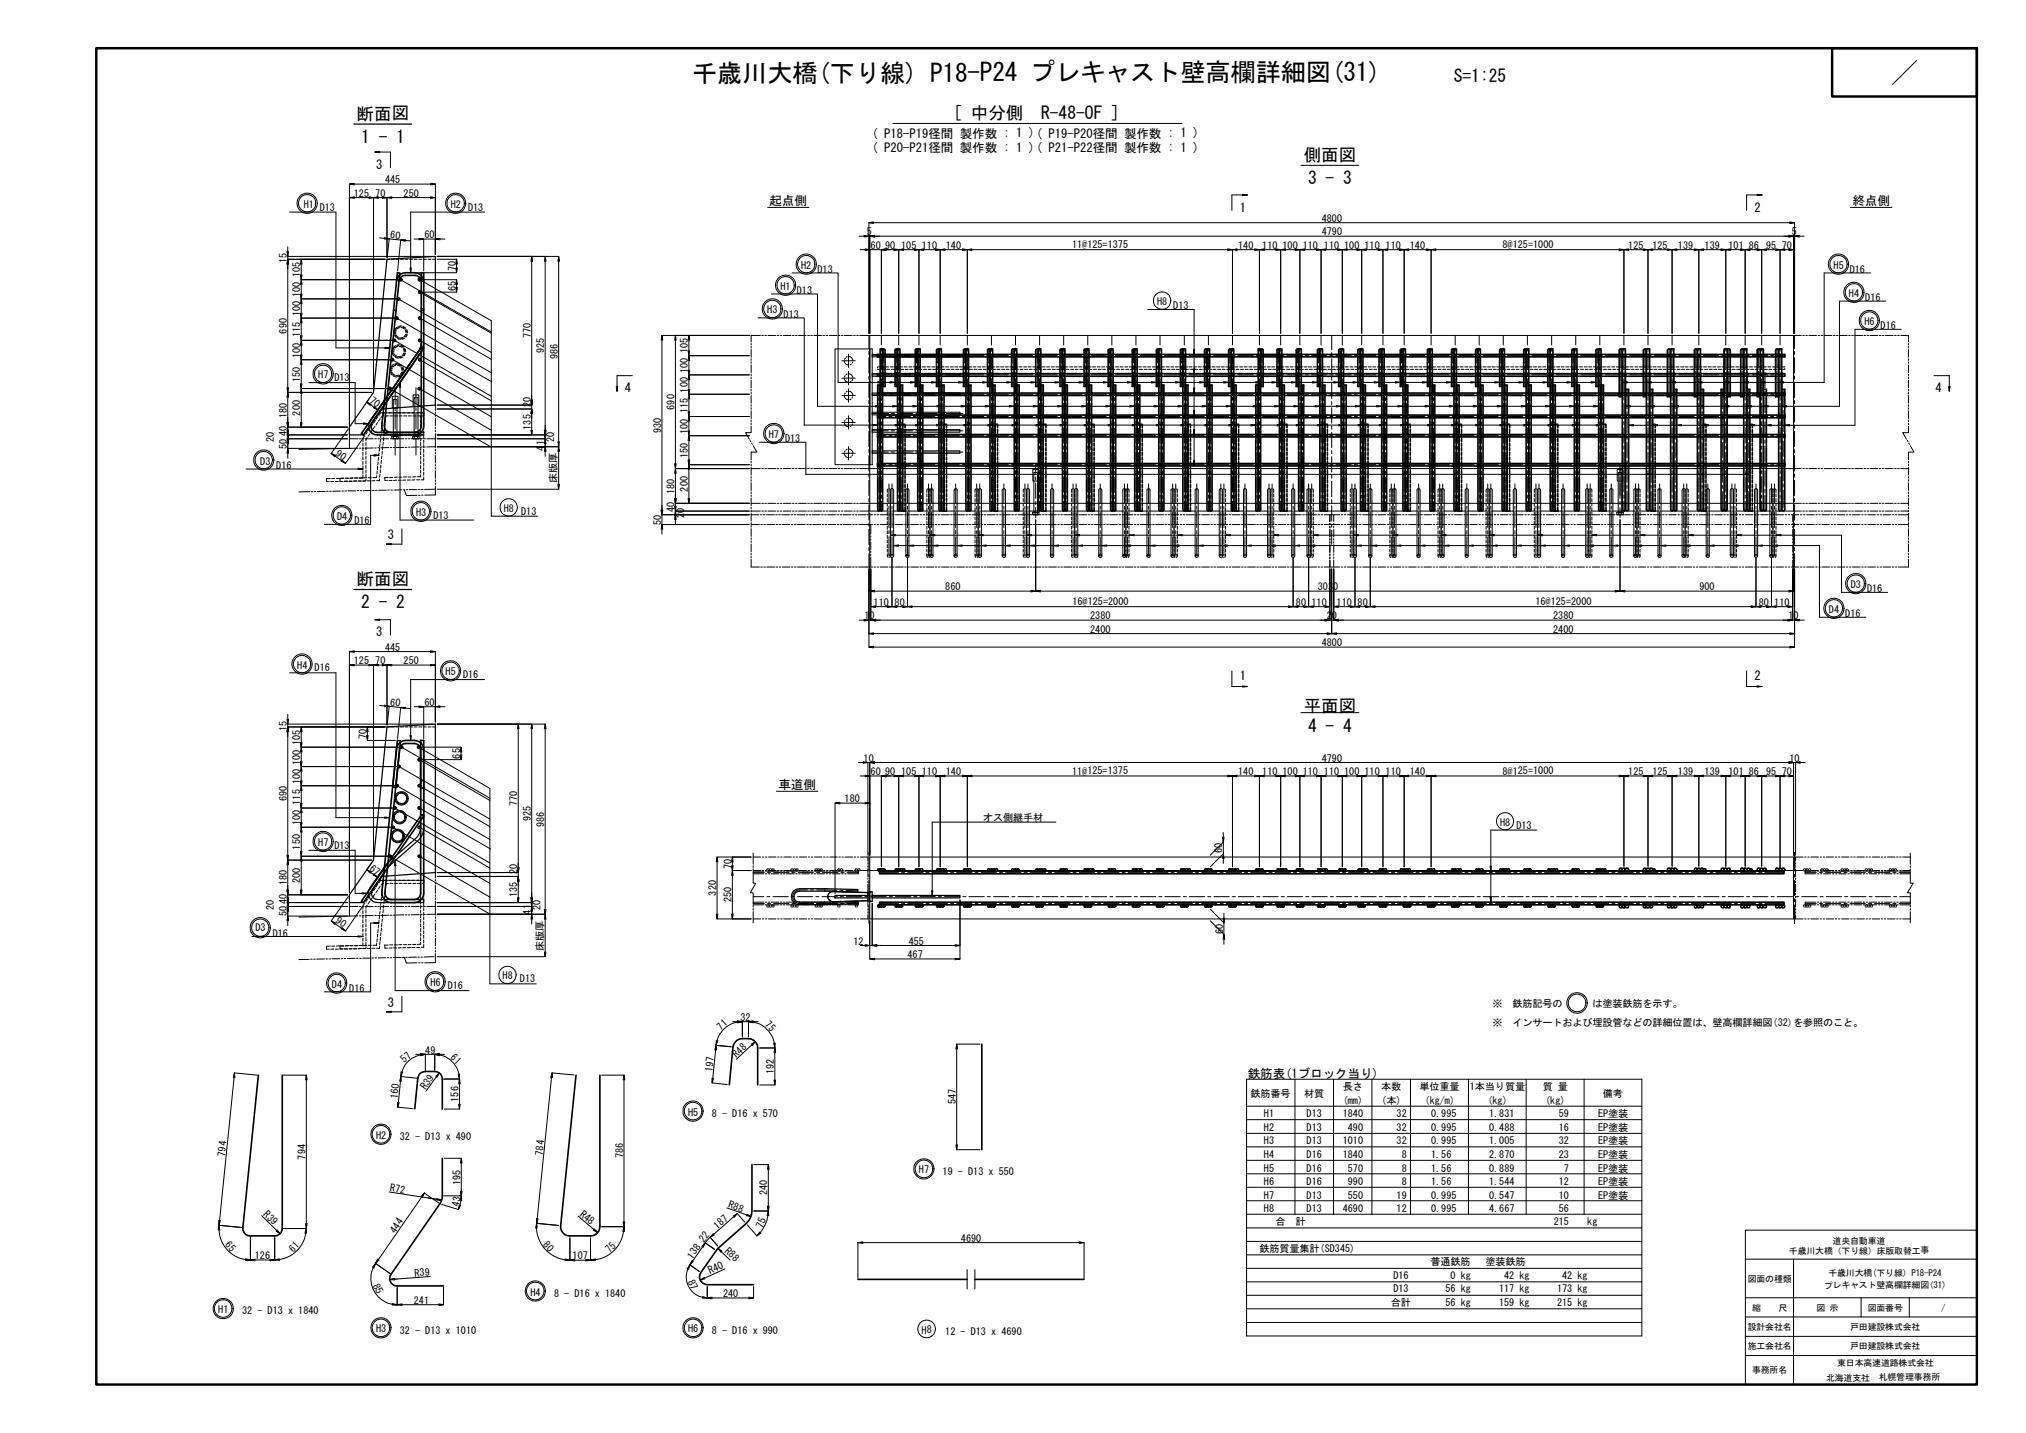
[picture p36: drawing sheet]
<svg xmlns="http://www.w3.org/2000/svg" width="420mm" height="297mm" viewBox="0 0 420 297" stroke-linecap="round" stroke-linejoin="round" font-family="sans-serif">
<defs><g id="words">
<text font-size="5.2" x="143.5" y="17">千歳川大橋(下り線) P18-P24 プレキャスト壁高欄詳細図(31)</text>
<g font-size="3.6">
<text x="301.5" y="17">S=1:25</text>
<text x="74" y="24.8">断面図</text>
<text x="74.9" y="29.6">1 - 1</text>
<text x="197.7" y="24.7">[ 中分側　R-48-OF ]</text>
<text x="270.4" y="33.4">側面図</text>
<text x="271.3" y="38.2">3 - 3</text>
<text x="74" y="121.3">断面図</text>
<text x="74.9" y="126.1">2 - 2</text>
<text x="270.4" y="147.6">平面図</text>
<text x="271.3" y="151.6">4 - 4</text>
</g>
<g font-size="2.6">
<text x="180.8" y="28.6">( P18-P19径間 製作数 : 1 )( P19-P20径間 製作数 : 1 )</text>
<text x="78" y="35">3</text>
<text x="180.8" y="31.6">( P20-P21径間 製作数 : 1 )( P21-P22径間 製作数 : 1 )</text>
<text x="159.6" y="42.6">起点側</text>
<text x="257.1" y="43.9">1</text>
<text x="363.8" y="43.9">2</text>
<text x="384.2" y="42.6">終点側</text>
<text x="129.6" y="81.3">4</text>
<text x="401.4" y="81.3">4</text>
<text x="80.4" y="111.7">3</text>
<text x="78" y="131.9">3</text>
<text x="257.1" y="140.9">1</text>
<text x="363.8" y="140.9">2</text>
<text x="161.4" y="163.6">車道側</text>
<text x="80.4" y="208.7">3</text>
<text x="258.8" y="223.4">鉄筋表(1ブロック当り)</text>
</g>
<text font-size="2.2" x="120.1" y="252" transform="rotate(37 120.1 252)">R48</text>
<g font-size="2.1">
<text x="73.4" y="40.8">125</text>
<text x="77.8" y="40.8">70</text>
<text x="79.9" y="38">445</text>
<text x="83.7" y="40.8">250</text>
<text x="63" y="43.1">H1</text>
<text x="66.3" y="43.6">D13</text>
<text x="93.5" y="43.1">H2</text>
<text x="97.1" y="43.6">D13</text>
<text x="274.1" y="46">4800</text>
<text x="80.9" y="49.4" transform="rotate(6 80.9 49.4)">60</text>
<text x="88" y="49.4">60</text>
<text x="179.8" y="48.8">5</text>
<text x="180.5" y="51.6">60</text>
<text x="183.5" y="51.6">90</text>
<text x="186.9" y="51.6">105</text>
<text x="191.2" y="51.6">110</text>
<text x="196.2" y="51.6">140</text>
<text x="222.3" y="51.4">11@125=1375</text>
<text x="256.8" y="51.6">140</text>
<text x="261.8" y="51.6">110</text>
<text x="266" y="51.6">100</text>
<text x="270.2" y="51.6">110</text>
<text x="274.1" y="48.8">4790</text>
<text x="274.6" y="51.6">110</text>
<text x="278.8" y="51.6">100</text>
<text x="283" y="51.6">110</text>
<text x="287.3" y="51.6">110</text>
<text x="292.4" y="51.6">140</text>
<text x="311.6" y="51.4">8@125=1000</text>
<text x="337.7" y="51.6">125</text>
<text x="342.7" y="51.6">125</text>
<text x="348" y="51.6">139</text>
<text x="353.5" y="51.6">139</text>
<text x="358.5" y="51.6">101</text>
<text x="362.7" y="51.6">86</text>
<text x="366.3" y="51.6">95</text>
<text x="369.5" y="51.6">70</text>
<text x="371.6" y="48.8">5</text>
<text x="59.5" y="54.6" transform="rotate(-90 59.5 54.6)">15</text>
<text x="62.3" y="57.5" transform="rotate(-90 62.3 57.5)">105</text>
<text x="94.5" y="56.2" transform="rotate(-90 94.5 56.2)">70</text>
<text x="166.1" y="55.7">H2</text>
<text x="169.5" y="56.6">D13</text>
<text x="380.3" y="55.7">H5</text>
<text x="383.6" y="56.6">D16</text>
<text x="62.3" y="65.6" transform="rotate(-90 62.3 65.6)">100</text>
<text x="62.3" y="61.6" transform="rotate(-90 62.3 61.6)">100</text>
<text x="94.5" y="60.3" transform="rotate(-90 94.5 60.3)">65</text>
<text x="159.1" y="65">H3</text>
<text x="161.9" y="60.1">H1</text>
<text x="162.5" y="65.9">D13</text>
<text x="165.3" y="61">D13</text>
<text x="240" y="63.2">H8</text>
<text x="243.3" y="64.1">D13</text>
<text x="383.4" y="61.6">H4</text>
<text x="386.8" y="62.4">D16</text>
<text x="59.5" y="69.1" transform="rotate(-90 59.5 69.1)">690</text>
<text x="62.3" y="69.9" transform="rotate(-90 62.3 69.9)">115</text>
<text x="110.1" y="70.1" transform="rotate(-90 110.1 70.1)">770</text>
<text x="386.7" y="67.4">H6</text>
<text x="390" y="68.2">D16</text>
<text x="62.3" y="74.2" transform="rotate(-90 62.3 74.2)">100</text>
<text x="112.9" y="73.2" transform="rotate(-90 112.9 73.2)">925</text>
<text x="115.7" y="74.5" transform="rotate(-90 115.7 74.5)">986</text>
<text x="142.7" y="77.3" transform="rotate(-90 142.7 77.3)">100</text>
<text x="142.7" y="73.2" transform="rotate(-90 142.7 73.2)">105</text>
<text x="62.3" y="79.2" transform="rotate(-90 62.3 79.2)">150</text>
<text x="66" y="78.4">H7</text>
<text x="69.4" y="79">D13</text>
<text x="142.7" y="81.4" transform="rotate(-90 142.7 81.4)">100</text>
<text x="59.5" y="86.6" transform="rotate(-90 59.5 86.6)">180</text>
<text x="62.3" y="86.1" transform="rotate(-90 62.3 86.1)">200</text>
<text x="110.1" y="89.1" transform="rotate(-90 110.1 89.1)">135</text>
<text x="110.1" y="84.3" transform="rotate(-90 110.1 84.3)">20</text>
<text x="137.1" y="89.7" transform="rotate(-90 137.1 89.7)">930</text>
<text x="139.9" y="84.9" transform="rotate(-90 139.9 84.9)">690</text>
<text x="142.7" y="90" transform="rotate(-90 142.7 90)">100</text>
<text x="142.7" y="85.6" transform="rotate(-90 142.7 85.6)">115</text>
<text x="56.8" y="91.6" transform="rotate(-90 56.8 91.6)">20</text>
<text x="59.5" y="93" transform="rotate(-90 59.5 93)">50</text>
<text x="59.5" y="90.4" transform="rotate(-90 59.5 90.4)">40</text>
<text x="112.9" y="93.4" transform="rotate(-90 112.9 93.4)">41</text>
<text x="114.9" y="91.6" transform="rotate(-90 114.9 91.6)">20</text>
<text x="142.7" y="95" transform="rotate(-90 142.7 95)">150</text>
<text x="159.4" y="90.8">H7</text>
<text x="162.8" y="91.7">D13</text>
<text x="54" y="96.3">D3</text>
<text x="57.3" y="97.2">D16</text>
<text x="115.5" y="100.2" transform="rotate(-90 115.5 100.2)">床版厚</text>
<text x="142.7" y="101.9" transform="rotate(-90 142.7 101.9)">200</text>
<text x="69.9" y="107.8">D4</text>
<text x="86.3" y="106.9">H3</text>
<text x="89.9" y="107.5">D13</text>
<text x="104.5" y="106.1">H8</text>
<text x="108.1" y="106.7">D13</text>
<text x="139.9" y="106.2" transform="rotate(-90 139.9 106.2)">40</text>
<text x="139.9" y="102.4" transform="rotate(-90 139.9 102.4)">180</text>
<text x="141.9" y="106.3" transform="rotate(-90 141.9 106.3)">0</text>
<text x="141.9" y="107.4" transform="rotate(-90 141.9 107.4)">2</text>
<text x="73.5" y="108.7">D16</text>
<text x="137.1" y="108.8" transform="rotate(-90 137.1 108.8)">50</text>
<text x="181.2" y="125.6">110</text>
<text x="185.5" y="125.6">80</text>
<text x="196" y="122.3">860</text>
<text x="222.4" y="125.4">16@125=2000</text>
<text x="268.8" y="125.6">80</text>
<text x="272" y="125.6">110</text>
<text x="273.3" y="122.3">3030</text>
<text x="277.2" y="125.6">110</text>
<text x="281.5" y="125.6">80</text>
<text x="318.4" y="125.4">16@125=2000</text>
<text x="352.4" y="122.3">900</text>
<text x="364.7" y="125.6">80</text>
<text x="367.9" y="125.6">110</text>
<text x="383.8" y="121.9">D3</text>
<text x="387.2" y="122.8">D16</text>
<text x="179.3" y="128.4">10</text>
<text x="226.1" y="131.1">2400</text>
<text x="226.1" y="128.4">2380</text>
<text x="275.2" y="128.4">20</text>
<text x="322.1" y="131.1">2400</text>
<text x="322.1" y="128.4">2380</text>
<text x="370.9" y="128.4">10</text>
<text x="379.3" y="127">D4</text>
<text x="382.7" y="127.9">D16</text>
<text x="73.4" y="137.7">125</text>
<text x="77.8" y="137.7">70</text>
<text x="79.9" y="134.9">445</text>
<text x="83.7" y="137.7">250</text>
<text x="274.1" y="133.9">4800</text>
<text x="61.6" y="138.6">H4</text>
<text x="65.2" y="139.1">D16</text>
<text x="92.4" y="140">H5</text>
<text x="96" y="140.6">D16</text>
<text x="80.9" y="146.3" transform="rotate(6 80.9 146.3)">60</text>
<text x="88" y="146.3">60</text>
<text x="59.5" y="151.5" transform="rotate(-90 59.5 151.5)">15</text>
<text x="62.3" y="154.4" transform="rotate(-90 62.3 154.4)">105</text>
<text x="76" y="153.2" transform="rotate(-90 76 153.2)">70</text>
<text x="62.3" y="158.5" transform="rotate(-90 62.3 158.5)">100</text>
<text x="95.4" y="157.2" transform="rotate(-90 95.4 157.2)">65</text>
<text x="179.1" y="157.9">10</text>
<text x="180.5" y="160.7">60</text>
<text x="183.5" y="160.7">90</text>
<text x="186.9" y="160.7">105</text>
<text x="191.2" y="160.7">110</text>
<text x="196.2" y="160.7">140</text>
<text x="222.3" y="160.6">11@125=1375</text>
<text x="256.8" y="160.7">140</text>
<text x="261.8" y="160.7">110</text>
<text x="266" y="160.7">100</text>
<text x="270.2" y="160.7">110</text>
<text x="274.1" y="157.9">4790</text>
<text x="274.6" y="160.7">110</text>
<text x="278.8" y="160.7">100</text>
<text x="283" y="160.7">110</text>
<text x="287.3" y="160.7">110</text>
<text x="292.4" y="160.7">140</text>
<text x="311.6" y="160.6">8@125=1000</text>
<text x="337.7" y="160.7">125</text>
<text x="342.7" y="160.7">125</text>
<text x="348" y="160.7">139</text>
<text x="353.5" y="160.7">139</text>
<text x="358.5" y="160.7">101</text>
<text x="362.7" y="160.7">86</text>
<text x="366.3" y="160.7">95</text>
<text x="369.5" y="160.7">70</text>
<text x="371.1" y="157.9">10</text>
<text x="59.5" y="166.1" transform="rotate(-90 59.5 166.1)">690</text>
<text x="62.3" y="166.8" transform="rotate(-90 62.3 166.8)">115</text>
<text x="62.3" y="162.5" transform="rotate(-90 62.3 162.5)">100</text>
<text x="107.3" y="167.1" transform="rotate(-90 107.3 167.1)">770</text>
<text x="175.2" y="166.3">180</text>
<text x="62.3" y="171.1" transform="rotate(-90 62.3 171.1)">100</text>
<text x="110.1" y="170.1" transform="rotate(-90 110.1 170.1)">925</text>
<text x="112.9" y="171.4" transform="rotate(-90 112.9 171.4)">986</text>
<text x="203.9" y="170.2">オス側継手材</text>
<text x="311.1" y="171.2">H8</text>
<text x="314.5" y="171.7">D13</text>
<text x="62.3" y="176.1" transform="rotate(-90 62.3 176.1)">150</text>
<text x="66" y="175.3">H7</text>
<text x="69.4" y="175.9">D13</text>
<text x="253.5" y="176.8" transform="rotate(-90 253.5 176.8)">60</text>
<text x="59.5" y="183.5" transform="rotate(-90 59.5 183.5)">180</text>
<text x="62.3" y="183" transform="rotate(-90 62.3 183)">200</text>
<text x="107.3" y="181.2" transform="rotate(-90 107.3 181.2)">20</text>
<text x="148.5" y="185.6" transform="rotate(-90 148.5 185.6)">320</text>
<text x="151.7" y="180.1" transform="rotate(-90 151.7 180.1)">70</text>
<text x="56.8" y="188.6" transform="rotate(-90 56.8 188.6)">20</text>
<text x="59.5" y="189.9" transform="rotate(-90 59.5 189.9)">50</text>
<text x="59.5" y="187.3" transform="rotate(-90 59.5 187.3)">40</text>
<text x="107.3" y="186" transform="rotate(-90 107.3 186)">135</text>
<text x="110.1" y="189.6" transform="rotate(-90 110.1 189.6)">41</text>
<text x="112.1" y="188.6" transform="rotate(-90 112.1 188.6)">20</text>
<text x="151.7" y="187.1" transform="rotate(-90 151.7 187.1)">250</text>
<text x="53" y="193.1">D3</text>
<text x="56.6" y="194.1">D16</text>
<text x="112.7" y="197.1" transform="rotate(-90 112.7 197.1)">床版厚</text>
<text x="177" y="195.8">12</text>
<text x="188.5" y="195.8">455</text>
<text x="253.6" y="193.6" transform="rotate(-90 253.6 193.6)">60</text>
<text x="104.2" y="203">H8</text>
<text x="107.8" y="203.6">D13</text>
<text x="188.2" y="198.6">467</text>
<text x="68.8" y="204.7">D4</text>
<text x="72.4" y="205.6">D16</text>
<text x="89.2" y="204.4">H6</text>
<text x="92.8" y="205">D16</text>
<text x="309.5" y="208.7">※　鉄筋記号の　　　は塗装鉄筋を示す。</text>
<text x="149.5" y="213.7" transform="rotate(-42 149.5 213.7)">71</text>
<text x="153.6" y="211.6">32</text>
<text x="158.5" y="212.5" transform="rotate(46 158.5 212.5)">75</text>
<text x="309.5" y="212.7">※　インサートおよび埋設管などの詳細位置は、壁高欄詳細図(32)を参照のこと。</text>
<text x="83.9" y="220.4" transform="rotate(-42 83.9 220.4)">57</text>
<text x="88.2" y="218.4">49</text>
<text x="93.3" y="219.3" transform="rotate(46 93.3 219.3)">61</text>
<text x="152.7" y="219.3" transform="rotate(-43 152.7 219.3)">R48</text>
<text x="82.5" y="227.9" transform="rotate(-84 82.5 227.9)">160</text>
<text x="147.8" y="222.2" transform="rotate(-84 147.8 222.2)">197</text>
<text x="160.5" y="222.7" transform="rotate(-90 160.5 222.7)">192</text>
<text x="259.4" y="227.4">鉄筋番号</text>
<text x="270.5" y="227.4">材質</text>
<text x="278.5" y="226">長さ</text>
<text x="286.5" y="226">本数</text>
<text x="294.4" y="226">単位重量</text>
<text x="304.8" y="226">1本当り質量</text>
<text x="319.9" y="226">質 量</text>
<text x="332.4" y="227.4">備考</text>
<text x="95.1" y="228.4" transform="rotate(-90 95.1 228.4)">156</text>
<text x="142.7" y="231.2">H5</text>
<text x="147.6" y="231.5">8 - D16 x 570</text>
<text x="198.2" y="228.9" transform="rotate(-90 198.2 228.9)">547</text>
<text x="262.1" y="231.6">H1</text>
<text x="271" y="231.6">D13</text>
<text x="278.5" y="231.6">1840</text>
<text x="278.5" y="228.8">(mm)</text>
<text x="286.5" y="228.8">(本)</text>
<text x="289.6" y="231.6">32</text>
<text x="295.4" y="228.8">(kg/m)</text>
<text x="296.8" y="231.6">0.995</text>
<text x="308.5" y="228.8">(kg)</text>
<text x="308.8" y="231.6">1.831</text>
<text x="320.5" y="228.8">(kg)</text>
<text x="323.2" y="231.6">59</text>
<text x="331.4" y="231.6">EP塗装</text>
<text x="46.7" y="239.8" transform="rotate(-84 46.7 239.8)">794</text>
<text x="78" y="236">H2</text>
<text x="82.9" y="236.3">32 - D13 x 490</text>
<text x="112.6" y="239.5" transform="rotate(-84 112.6 239.5)">784</text>
<text x="262.1" y="237.2">H3</text>
<text x="262.1" y="234.4">H2</text>
<text x="271" y="237.2">D13</text>
<text x="271" y="234.4">D13</text>
<text x="278.5" y="237.2">1010</text>
<text x="279.5" y="234.4">490</text>
<text x="289.6" y="237.2">32</text>
<text x="289.6" y="234.4">32</text>
<text x="296.8" y="237.2">0.995</text>
<text x="296.8" y="234.4">0.995</text>
<text x="308.8" y="237.2">1.005</text>
<text x="308.8" y="234.4">0.488</text>
<text x="323.2" y="237.2">32</text>
<text x="323.2" y="234.4">16</text>
<text x="331.4" y="237.2">EP塗装</text>
<text x="331.4" y="234.4">EP塗装</text>
<text x="63.3" y="240.3" transform="rotate(-90 63.3 240.3)">794</text>
<text x="95.5" y="245.6" transform="rotate(-90 95.5 245.6)">195</text>
<text x="129.2" y="240.1" transform="rotate(-90 129.2 240.1)">786</text>
<text x="190.6" y="243.2">H7</text>
<text x="195.5" y="243.5">19 - D13 x 550</text>
<text x="262.1" y="240.1">H4</text>
<text x="262.1" y="242.8">H5</text>
<text x="262.1" y="245.6">H6</text>
<text x="271" y="242.8">D16</text>
<text x="271" y="245.6">D16</text>
<text x="271" y="240.1">D16</text>
<text x="278.5" y="240.1">1840</text>
<text x="279.5" y="242.8">570</text>
<text x="279.5" y="245.6">990</text>
<text x="290.7" y="245.6">8</text>
<text x="290.7" y="240.1">8</text>
<text x="290.7" y="242.8">8</text>
<text x="296.8" y="240.1">1.56</text>
<text x="296.8" y="245.6">1.56</text>
<text x="296.8" y="242.8">1.56</text>
<text x="308.8" y="242.8">0.889</text>
<text x="308.8" y="245.6">1.544</text>
<text x="308.8" y="240.1">2.870</text>
<text x="323.2" y="245.6">12</text>
<text x="323.2" y="240.1">23</text>
<text x="324.3" y="242.8">7</text>
<text x="331.4" y="245.6">EP塗装</text>
<text x="331.4" y="240.1">EP塗装</text>
<text x="331.4" y="242.8">EP塗装</text>
<text x="54.5" y="251.9" transform="rotate(44 54.5 251.9)">R39</text>
<text x="80.9" y="246.9" transform="rotate(8 80.9 246.9)">R72</text>
<text x="159.1" y="247.8" transform="rotate(-90 159.1 247.8)">240</text>
<text x="262.1" y="251.2">H8</text>
<text x="262.1" y="248.4">H7</text>
<text x="271" y="251.2">D13</text>
<text x="271" y="248.4">D13</text>
<text x="278.5" y="251.2">4690</text>
<text x="279.5" y="248.4">550</text>
<text x="289.6" y="251.2">12</text>
<text x="289.6" y="248.4">19</text>
<text x="296.8" y="248.4">0.995</text>
<text x="296.8" y="251.2">0.995</text>
<text x="308.8" y="251.2">4.667</text>
<text x="308.8" y="248.4">0.547</text>
<text x="323.2" y="248.4">10</text>
<text x="323.2" y="251.2">56</text>
<text x="331.4" y="248.4">EP塗装</text>
<text x="145.9" y="257.7" transform="rotate(-49 145.9 257.7)">22</text>
<text x="148.8" y="254.9" transform="rotate(-40 148.8 254.9)">187</text>
<text x="158.1" y="254.7" transform="rotate(-66 158.1 254.7)">75</text>
<text x="199.3" y="257.4">4690</text>
<text x="264.5" y="254">合　計</text>
<text x="322.2" y="254">215</text>
<text x="329.2" y="254">kg</text>
<text x="46.5" y="258.1" transform="rotate(48 46.5 258.1)">65</text>
<text x="52.8" y="261">126</text>
<text x="60.8" y="259.7" transform="rotate(-46 60.8 259.7)">61</text>
<text x="112.5" y="258" transform="rotate(48 112.5 258)">80</text>
<text x="118.8" y="261">107</text>
<text x="126.5" y="259.8" transform="rotate(-46 126.5 259.8)">75</text>
<text x="150.2" y="259.4" transform="rotate(44 150.2 259.4)">R88</text>
<text x="261.2" y="259.4">鉄筋質量集計(SD345)</text>
<text x="296.7" y="262.2">普通鉄筋</text>
<text x="308.1" y="262.2">塗装鉄筋</text>
<text x="77.3" y="266.6" transform="rotate(63 77.3 266.6)">85</text>
<text x="86" y="264.6" transform="rotate(-5 86 264.6)">R39</text>
<text x="110" y="268.5">H4</text>
<text x="114.9" y="268.8">8 - D16 x 1840</text>
<text x="142.5" y="265.7" transform="rotate(63 142.5 265.7)">87</text>
<text x="147.3" y="264.2" transform="rotate(-24 147.3 264.2)">R40</text>
<text x="150" y="268.8">240</text>
<text x="289" y="267.8">D13</text>
<text x="289" y="265">D16</text>
<text x="299.8" y="267.8">56 kg</text>
<text x="300.8" y="265">0 kg</text>
<text x="310.9" y="267.8">117 kg</text>
<text x="311.9" y="265">42 kg</text>
<text x="322.9" y="267.8">173 kg</text>
<text x="324" y="265">42 kg</text>
<text x="45.3" y="272.2">H1</text>
<text x="50.2" y="272.4">32 - D13 x 1840</text>
<text x="85.8" y="270.2">241</text>
<text x="288.4" y="270.6">合計</text>
<text x="299.8" y="270.6">56 kg</text>
<text x="310.9" y="270.6">159 kg</text>
<text x="322.9" y="270.6">215 kg</text>
<text x="78" y="276.2">H3</text>
<text x="82.9" y="276.5">32 - D13 x 1010</text>
<text x="142.7" y="276.2">H6</text>
<text x="147.6" y="276.5">8 - D16 x 990</text>
<text x="191.1" y="276.4">H8</text>
<text x="196" y="276.7">12 - D13 x 4690</text>
</g>
<g font-size="2">
<text x="76.5" y="83.4" transform="rotate(36 76.5 83.4)">70</text>
<text x="69.4" y="94.3" transform="rotate(36 69.4 94.3)">90</text>
<text x="76.5" y="180.3" transform="rotate(36 76.5 180.3)">67</text>
<text x="69.4" y="191.2" transform="rotate(36 69.4 191.2)">90</text>
<text x="88.2" y="226" transform="rotate(-53 88.2 226)">R39</text>
<text x="95.1" y="250.3" transform="rotate(-79 95.1 250.3)">43</text>
<text x="150.9" y="250.3" transform="rotate(20 150.9 250.3)">R88</text>
<text x="81.9" y="255.8" transform="rotate(-54 81.9 255.8)">444</text>
<text x="143.6" y="261.1" transform="rotate(-54 143.6 261.1)">138</text>
</g>
<g font-size="1.8">
<text x="380.1" y="257.9">道央自動車道</text>
<text x="371" y="259.9">千歳川大橋（下り線）床版取替工事</text>
<text x="362.4" y="265.7">図面の種類</text>
<text x="378.2" y="267.1">プレキャスト壁高欄詳細図(31)</text>
<text x="379.2" y="264.4">千歳川大橋(下り線) P18-P24</text>
<text x="362.4" y="275.7">設計会社名</text>
<text x="363.3" y="271.7">縮　　尺</text>
<text x="376.7" y="271.7">図 示</text>
<text x="383.7" y="275.7">戸田建設株式会社</text>
<text x="387.3" y="271.7">図面番号</text>
<text x="402.5" y="271.7">/</text>
<text x="362.4" y="279.7">施工会社名</text>
<text x="383.7" y="279.7">戸田建設株式会社</text>
<text x="363.3" y="284.7">事務所名</text>
<text x="378.7" y="286.2">北海道支社　札幌管理事務所</text>
<text x="381" y="283.2">東日本高速道路株式会社</text>
</g>
</g></defs>
<path d="M73.4 25.7h12M80.3 53.7l10-.6v30.9l-11.1 .8-3.8 5.3h-2.9v-1.6l5-7.2zM73.4 122.2h12M87.2 161.9h.7v9.6a3.7 3.7 0 0 1-1.3 2.8l-6 5.3-3.4 4.8a1.3 1.3 0 0 0 1.1 2.1h9.6v.6h-9.6a1.96 1.96 0 0 1-1.6-3.1l3.5-4.9 5.9-5.2a3.3 3.3 0 0 0 1.1-2.4zM79.2 181.7l-3.8 5.4h-2.9v-1.6l5-7.2 2.8-27.6 10-.6v30.8l-11.1 .8-2.1 3M164.7 184.6l1.1-.4 12.1 .2v.5l-12.1-.2a1.14 1.14 0 0 0-1.2 1.2 1.14 1.14 0 0 0 1.2 1.1l12.1-.2v.5l-12.1 .2a1.65 1.65 0 0 1-1.6-1.1 1.65 1.65 0 0 1 .5-1.8zM173.2 185.6h7.2v.5h-7.2zM180 184.8v2.1M180.4 185v.1M180.4 186.7v.1M180.4 184.8h.5v2.1h-.5zM180.9 185.6h18.2v.5h-18.2z" fill="none" stroke="#000" stroke-width=".25"/>
<g fill="none" stroke="#000" stroke-width=".21">
<path d="M397.5 12.5l-5 5M73.5 38l-1 .2h17.8l-1 .1M73.5 38.3l-1-.1v50M77.8 31.5h3.2v3.2M78.8 31.4l-1 .1 1 .1M89.3 38l1 .2v14.6M185.2 25.6h59.9M269.8 34.3h12M59.7 53.1h30.2M59.7 51.2v1.9l-.2-1M59.7 53.1v.6M59.7 53.7h20.2"/>
<path d="M59.7 53.7l-.2 1.1M59.8 54.8l-.1-1.1v27.6l-.2-.9M59.8 52.1l-.1 1M60.1 44h9.6v28.1h11.1M62.5 53.7l-.2 1.1M62.5 58h20.1M62.5 58l-.2 .9M62.6 54.8l-.1-1.1v4.3l-.2-1M62.6 57l-.1 1M62.6 58.9l-.1-.9v4l-.2-1.1M72.5 41l1 .1M73.5 40.8l-1 .2h5l-1 .1"/>
<path d="M76.5 40.8l1 .2M77.5 41v40M77.5 41l1 .1M78.5 40.8l-1 .2h2.8l-1 .1M78.7 49.3l2 .2-1 .1M79.3 40.8l1 .2M79.7 49.3l1 .2M80.3 41l1 .1M80.3 53.7h.5M80.3 41v12.4M80.7 49.5l2.4 .3M80.7 49.5l-.4 3.9"/>
<path d="M81.1 53.7h.7M81.3 40.8l-1 .2h10l-1 .1M82.1 53.7h.6M83 53.7h.7M83 58l18.9 10.8M83.1 49.8l1 .2M83.1 49.8l-.6 6.4M84 53.7h.6M84.1 49.7l-1 .1 2 .1M85 53.7h.6M85 55.5l.2 1 .1-1M85.9 53.7h.6"/>
<path d="M85.9 49.6h2l-1 .1M86.9 53.7h.6M86.9 49.4l1 .2M87.1 58l14.8 8.5v40.5h9.6M87.4 58h7.3l-.2 .9M87.8 53.7h.6M87.9 49.6h2.4l1 .1M87.9 49.6v6.6M88.8 53.7h.6M89.3 40.8l1 .2M89.7 53.7h.6M90.7 53.7h4l-.2 1.1"/>
<path d="M90.7 53.1h25.2l-.2 1.1M91.3 49.4l-1 .2h2M94.9 54.8l-.2-1.1v2.8l-.2-.9M94.9 58.9l-.2-.9v2.6l-.2-1.1M94.9 55.6l-.2 .9h-8.3M94.9 59.5l-.2 1.1h-7.2M100.5 44h-15.3v12.5M110.3 53.1l-.2 1.1M110.4 54.2l-.1-1.1v30.9l-.2-1M113.1 53.1l-.2 1.1M113.2 54.2l-.1-1.1v37.9l-.2-1.1M116 54.2l-.1-1.1v39.5l-.2-1"/>
<path d="M159.2 43h8.6M164.2 56.6h9.6v22.7h157.2M178.2 49h2l-1 .1M178.4 51.8h2l-1 .1M179.2 48.8l1.2 .2M179.4 51.6l1 .2h2.4M180.4 49v20.1M180.4 49l1 .1M181.2 46l-1 .2h192l-1.1 .1M181.2 46.3l-1-.1v22.9M181.4 48.8l-1 .2h191.6l-1 .1M182.8 51.8v17.3"/>
<path d="M182.8 51.8l1 .1M183.8 51.6l-1 .2h3.6l-1 .1M185.4 51.6l2 .3M186.4 51.8v17.3M187.4 51.6l-1 .2h4.2l-1 .1M189.6 51.6l1 .2M190.6 51.8v17.3M190.6 51.8l1 .1M191.6 51.6l-1 .2h4.4l-1 .1M194 51.6l1 .2M195 51.8v17.3M195 51.8l1 .1"/>
<path d="M196 51.6l-1 .2h5.6l-1 .1M199.6 51.6l1 .2M200.6 51.8v17.3M200.6 51.8l1 .1M201.6 51.6l-1 .2h55l-1 .1M254.6 51.6l1 .2M255.6 51.8v17.3M255.6 51.8l1 .1M256.6 51.6l-1 .2h5.6l-1 .1M257.7 40.3l1 .1-1 .1M258.7 40.4h-3.2v3.2M260.2 51.6l2 .3"/>
<path d="M261.2 51.8v17.3M262.2 51.6l-1 .2h4.4l-1 .1M264.6 51.6l2 .3M265.6 51.8v17.3M266.6 51.6l-1 .2h4l-1 .1M268.6 51.6l1 .2M269.6 51.8v17.3M269.6 51.8l1 .1M270.6 51.6l-1 .2h4.4l-1 .1M273 51.6l1 .2M274 51.8v17.3M274 51.8l1 .1"/>
<path d="M275 51.6l-1 .2h4.4l-1 .1M277.4 51.6l1 .2M278.4 51.8v17.3M278.4 51.8l1 .1M279.4 51.6l-1 .2h4l-1 .1M281.4 51.6l1 .2M282.4 51.8v17.3M282.4 51.8l1 .1M283.4 51.6l-1 .2h4.4l-1 .1M285.8 51.6l1 .2M286.8 51.8v17.3M286.8 51.8l1 .1"/>
<path d="M287.8 51.6l-1 .2h4.4l-1 .1M290.2 51.6l1 .2M291.2 51.8v17.3M291.2 51.8l1 .1M292.2 51.6l-1 .2h5.6l-1 .1M295.8 51.6l2 .3M296.8 51.8v17.3M297.8 51.6l-1 .2h40l-1 .1M335.8 51.6l1 .2M336.8 51.8l.9 .1M336.8 51.8v17.3M337.7 51.6l-.9 .2h5l-1 .1"/>
<path d="M340.8 51.6l2 .3M341.8 51.8v17.3M342.8 51.6l-1 .2h5l-1.1 .1M345.7 51.6l2.1 .3M346.8 51.8v17.3M347.8 51.6l-1 .2h5.5l-1 .1M351.3 51.6l1 .2M352.3 51.8v17.3M352.3 51.8l1 .1M353.3 51.6l-1 .2h5.6l-1 .1M356.9 51.6l1 .2M357.9 51.8l1 .1"/>
<path d="M357.9 51.8v17.3M358.9 51.6l-1 .2h4l-1 .1M360.9 51.6l1 .2M361.9 51.8v17.3M361.9 51.8l1 .1M362.9 51.6l-1 .2h3.4l-.9 .1M364.4 40.3l1 .1-1 .1M364.4 51.6l.9 .2M365.3 51.8v17.3M365.3 51.8l1.1 .1M365.4 40.4h-3.2v3.2M366.4 51.6l-1.1 .2h3.9l-1 .1"/>
<path d="M368.2 51.6l1 .2M369.2 51.8v17.3M369.2 51.8l1 .1M370.2 51.6l-1 .2h2.8l-1 .1M371 48.8l1 .2M371 51.6l1 .2M371.1 46l1.1 .2v22.9M372 49l1.2 .1M372 49v20.1M373.2 48.8l-1 .2h2M383.8 43h8.6M387.9 56.6h-9.6v22.7h-41.9"/>
<path d="M62.5 74.6l-.2 .9M62.5 70.5l-.2 1.1M62.5 62h19.7M62.5 65.9h19.3M62.5 74.6h18.5M62.5 70.5h18.9M62.5 65.9l-.2 1.1M62.6 63l-.1-1v3.9l-.2-.9M62.6 65l-.1 .9M62.6 75.5l-.1-.9v5.9l-.2-.9M62.6 71.6l-.1-1.1v4.1l-.2-1M62.6 79.6l-.1 .9"/>
<path d="M62.6 73.6l-.1 1M62.6 67l-.1-1.1v4.6l-.2-.9M62.6 69.6l-.1 .9M62.6 60.9l-.3 2.1M64 79.3h9.6v8.5h2.8M79.8 72l1 .1-1 .1M81 76.3l-.1 .6M81 77.2l.4 .6M81.1 76.8l.2 .6M81.4 76.3l-.1 .6M81.4 77.2l.4 .5M81.4 74.6l20.5 11.8"/>
<path d="M81.4 72.4v.6M81.4 73.3l.4 .6M81.4 75.9l-.3 .5M81.4 77.6l.6 .4M81.5 72.9l.1 .6M81.6 75.5l-.5 .5M81.6 78l.6 .2M81.7 72.4l-.1 .6M81.7 73.3l.5 .5M81.8 70.5l20.1 11.6M81.8 68.5l-.1 .6M81.8 69.4l.4 .6"/>
<path d="M81.9 72l-.4 .5M81.9 73.7l.5 .4M81.9 69l.1 .6M81.9 75.4h.6M82 71.6l-.4 .5M82 74.1l.6 .1M82.1 75.7l-.6 .4M82.2 68.5l-.1 .6M82.2 69.4l.4 .5M82.2 68.1l-.3 .5M82.2 69.8l.6 .4M82.2 65.9l19.7 11.4"/>
<path d="M82.3 75.5l-.6 .2M82.4 75.7l.6 .2M82.4 67.8l-.5 .4M82.4 70.2l.6 .1M82.5 71.8l-.6 .3M82.6 75.6l.6 .3M82.6 62l19.3 11M82.7 77.7l-.6 .1M82.7 71.6l-.6 .2M82.8 71.8l.6 .2M82.9 75.5l.5 .4M82.9 67.9l-.6 .3"/>
<path d="M82.9 77.8l-.6 .2M83 71.5h-.7M83 79.3v28.5h15.2M83 71.7l.6 .3M83.1 73.9h-.6M83.1 67.7l-.6 .2M83.1 77.9l-.6 .2M83.2 76.2l.2 .6M83.2 67.9l.6 .2M83.3 71.6l.5 .4M83.3 73.9l-.6 .2M83.3 77.1l-.3 .5"/>
<path d="M83.3 67.6h-.6M83.4 76.1l.2 .7M83.4 67.8l.6 .3M83.5 77.1l-.3 .5M83.5 70h-.6M83.6 76.1l.1 .7M83.6 74l-.6 .2M83.6 72.3l.2 .6M83.6 67.7l.6 .4M83.7 77.1l-.3 .6M83.7 73.2l-.3 .5M83.7 70l-.6 .2"/>
<path d="M83.8 72.2l.1 .7M83.9 73.2l-.3 .5M83.9 72.2l.2 .7M83.9 70.1l-.6 .2M84 68.3l.2 .7M84.1 73.2l-.3 .6M84.1 69.3l-.3 .5M84.2 68.3l.2 .7M84.3 69.3l-.3 .5M84.4 68.3l.1 .7M84.4 69.3l-.2 .6M87.1 60.6l14.8 8.5"/>
<path d="M87.1 65.9l14.8 8.6M87.1 70.5l14.8 8.6M87.1 74.6l14.8 8.5M131.1 77.9h-3.1v3.2M137.4 70.5l-.1-1v37.2l-.2-1M140.1 69.5l-.2 1M140.2 70.5l-.1-1v27.6l-.2-1M142.9 73.7h12.5M142.9 77.7h12.5M142.9 77.7l-.2 1M142.9 69.5l-.2 1M143 78.7l-.1-1v4l-.2-1"/>
<path d="M143 74.7l-.1-1v4l-.2-1M143 70.5l-.1-1v4.2l-.2-1M143 76.7l-.1 1M143 72.7l-.3 2M155.4 69.5h-18.1l-.2 1M155.8 71.2v.3M155.8 71.8v.4M155.8 72.5v1.6M155.8 74.4v.3M155.8 75v.3M155.8 75.6v1.6M155.8 77.5v.4"/>
<path d="M155.8 78.2v.3M155.8 78.8v1.6M157.2 65.9h9.6v22.2h165.2M157.7 69.5h-1.9v1.4M158 69.5h.3M158.6 69.5h.4M159.2 69.5h1.7M160 60.9h9.5v23.3h162M161.2 69.5h.3M161.8 69.5h.3M162.4 69.5h1.6M164.3 69.5h.4"/>
<path d="M165 69.5h.3M165.6 69.5h1.6M167.5 69.5h.3M168.1 69.5h.4M168.8 69.5h1.6M170.7 69.5h.3M171.3 69.5h.4M171.9 69.5h1.7M173.2 72.3h7.2v24h-7.2zM173.9 69.5h.3M174.5 69.5h.3M174.6 74.8h2.8"/>
<path d="M174.6 78.4h2.8M175.1 78.4a.87 .87 0 0 0 .9 .9M175.1 74.8a.87 .87 0 0 0 .9 .9M175.1 69.5h1.6M175.3 77.9l-.2 .2M175.3 74.3l-.2 .2M175.7 77.5l-.2 .2M175.7 73.9l-.2 .2M176 77.5a.94 .94 0 0 1 .9 .9M176 73.9a.94 .94 0 0 1 .9 .9M176 73.4v2.8M176 77v2.8"/>
<path d="M176.5 79.1l-.2 .1M176.5 75.5l-.2 .1M176.8 78.6l-.1 .3M176.8 75l-.1 .3M177 69.5h.4M177.7 69.5h.3M178.3 69.5h1.9v2.7M180.2 72.9v.6M180.2 74.1v3.2M180.2 78v.6M180.2 79.2v3.2M180.4 72.3h.5v24h-.5"/>
<path d="M180.9 73.7h3.3M180.9 77.7h3.3M180.9 77.4h18.2v.6h-18.2M180.9 73.5h18.2v.5h-18.2M182 76.6h.6M182 79.1l1 .2-1 .1M182.3 79.8v2M182.4 76.1h-.4v.2M182.7 76.1h.7M182.8 69.5v2M182.8 72.2v.6M182.8 73.4v3.2"/>
<path d="M182.8 77.2v.7M182.8 78.5v3.2M183 76.6h.6M183.3 72.3v2.9M183.3 75.9v.6M183.3 77.2v2.9M183.7 76.1h.6M183.9 76.6h.6M184.4 73.7h1.1M184.4 77.7h1.1M184.6 79.1l1 .2-1 .1M184.6 76.1h.7"/>
<path d="M184.9 76.6h.6M185.6 76.1h.6M185.6 73.7h3.7M185.6 77.7h3.7M185.8 76.6h.6M185.9 72.3v2.9M185.9 75.9v.6M185.9 77.2v2.9M186.4 69.5v2M186.4 72.2v.6M186.4 73.4v3.2M186.4 77.2v.7"/>
<path d="M186.4 78.5v3.2M186.6 76.1h.6M186.8 76.6h.6M186.9 79.8v2M187.5 76.1h.6M187.7 76.6h.6M188.5 76.1h.6M188.7 76.6h.6M188.8 79.1l1 .2-1 .1M189.4 76.1h.6M189.4 73.7h1.2M189.4 77.7h1.2"/>
<path d="M189.6 76.6h.6M190.1 72.3v2.9M190.1 75.9v.6M190.1 77.2v2.9M190.4 76.1h.6M190.6 69.5v2M190.6 72.2v.6M190.6 73.4v3.2M190.6 77.2v.7M190.6 78.5v3.2M190.6 76.6h.6M190.7 73.7h3.7"/>
<path d="M190.7 77.7h3.7M191.1 79.8v2M191.3 76.1h.6M191.5 76.6h.6M192.3 76.1h.6M192.5 76.6h.6M193.2 79.1l1 .2-1 .1M193.2 76.1h.7M193.4 76.6h.6M194.2 76.1h.6M194.4 76.6h.6M194.5 72.3v2.9"/>
<path d="M194.5 75.9v.6M194.5 77.2v2.9M194.5 73.7h1.2M194.5 77.7h1.2M195 69.5v2M195 72.2v.6M195 73.4v3.2M195 77.2v.7M195 78.5v3.2M195.1 76.1h.7M195.3 76.6h.6M195.5 79.8v2"/>
<path d="M195.8 73.7h4.4M195.8 77.7h4.4M196.1 76.1h.6M196.3 76.6h.6M197 76.1h.7M197.2 76.6h.7M198 76.1h.6M198.2 76.6h.6M198.8 79.1l1 .2-1 .1M199 76.1h.6M199.1 76.6h.7M199.9 76.1h.6"/>
<path d="M200.1 72.3v2.9M200.1 75.9v.6M200.1 77.2v2.9M200.1 76.6h.6M200.6 69.5v2M200.6 72.2v.6M200.6 73.4v3.2M200.6 77.2v.7M200.6 78.5v3.2M200.9 76.1h.6M200.9 73.7h3.1M200.9 77.7h3.1"/>
<path d="M201 76.6h.7M201.1 79.8v2M201.8 76.1h.6M202 76.6h.6M202.8 76.1h.6M202.9 76.6h.7M203.7 76.1h.6M203.8 79.1l1 .2-1 .1M203.9 76.6h.6M204.7 76.1h.6M204.7 73.7h.6M204.7 77.7h.6"/>
<path d="M204.8 76.6h.7M205.1 72.3v2.9M205.1 75.9v.6M205.1 77.2v2.9M205.6 76.1h.6M205.6 69.5v2M205.6 72.2v.6M205.6 73.4v3.2M205.6 77.2v.7M205.6 78.5v3.2M205.8 76.6h.6M205.9 73.7h3.2"/>
<path d="M205.9 77.7h3.2M206.1 79.8v2M206.6 76.1h.6M206.7 76.6h.7M207.5 76.1h.6M207.7 76.6h.7M208.5 76.1h.6M208.6 76.6h.7M208.8 79.1l1 .2-1 .1M209.4 76.1h.6M209.6 76.6h.7M209.8 73.7h.6"/>
<path d="M209.8 77.7h.6M210 72.3v2.9M210 75.9v.6M210 77.2v2.9M210.4 76.1h.6M210.6 76.6h.6M210.6 69.5v2M210.6 72.2v.6M210.6 73.4v3.2M210.6 77.2v.7M210.6 78.5v3.2M211 73.7h3.2"/>
<path d="M211 77.7h3.2M211.1 79.8v2M211.3 76.1h.7M211.5 76.6h.7M212.3 76.1h.6M212.5 76.6h.6M213.2 76.1h.7M213.4 76.6h.7M213.8 79.1l1 .2-1 .1M214.2 76.1h.6M214.4 76.6h.6M214.8 73.7h.7"/>
<path d="M214.8 77.7h.7M215.1 72.3v2.9M215.1 75.9v.6M215.1 77.2v2.9M215.1 76.1h.7M215.3 76.6h.7M215.6 69.5v2M215.6 72.2v.6M215.6 73.4v3.2M215.6 77.2v.7M215.6 78.5v3.2M216.1 76.1h.6"/>
<path d="M216.1 73.7h3.2M216.1 77.7h3.2M216.1 79.8v2M216.3 76.6h.6M217 76.1h.7M217.2 76.6h.7M218 76.1h.6M218.2 76.6h.7M218.8 79.1l1 .2-1 .1M218.9 76.1h.7M219.1 76.6h.7M219.9 76.1h.6"/>
<path d="M219.9 73.7h.6M219.9 77.7h.6M220.1 72.3v2.9M220.1 75.9v.6M220.1 77.2v2.9M220.1 76.6h.7M220.6 69.5v2M220.6 72.2v.6M220.6 73.4v3.2M220.6 77.2v.7M220.6 78.5v3.2M220.8 76.1h.7"/>
<path d="M221.1 76.6h.6M221.1 79.8v2M221.2 73.7h3.2M221.2 77.7h3.2M221.8 76.1h.6M222 76.6h.7M222.7 76.1h.7M223 76.6h.6M223.7 76.1h.7M223.8 79.1l1 .2-1 .1M223.9 76.6h.7M224.7 76.1h.6"/>
<path d="M224.9 76.6h.6M225 73.7h.6M225 77.7h.6M225.1 72.3v2.9M225.1 75.9v.6M225.1 77.2v2.9M225.6 69.5v2M225.6 72.2v.6M225.6 73.4v3.2M225.6 77.2v.7M225.6 78.5v3.2M225.6 76.1h.7"/>
<path d="M225.8 76.6h.7M226.1 79.8v2M226.3 73.7h3.1M226.3 77.7h3.1M226.6 76.1h.6M226.8 76.6h.6M227.5 76.1h.7M227.7 76.6h.7M228.5 76.1h.6M228.7 76.6h.6M228.8 79.1l1 .2-1 .1M229.4 76.1h.7"/>
<path d="M229.6 76.6h.7M230.1 73.7h.6M230.1 77.7h.6M230.1 72.3v2.9M230.1 75.9v.6M230.1 77.2v2.9M230.4 76.1h.6M230.6 69.5v2M230.6 72.2v.6M230.6 73.4v3.2M230.6 77.2v.7M230.6 78.5v3.2"/>
<path d="M230.6 76.6h.6M231.1 79.8v2M231.3 76.1h.7M231.3 73.7h3.2M231.3 77.7h3.2M231.6 76.6h.6M232.3 76.1h.6M232.5 76.6h.6M233.2 76.1h.7M233.5 76.6h.6M233.8 79.1l1 .2-1 .1M234.2 76.1h.6"/>
<path d="M234.4 76.6h.6M235.1 72.3v2.9M235.1 75.9v.6M235.1 77.2v2.9M235.1 76.1h.7M235.2 73.7h.6M235.2 77.7h.6M235.4 76.6h.6M235.6 69.5v2M235.6 72.2v.6M235.6 73.4v3.2M235.6 77.2v.7"/>
<path d="M235.6 78.5v3.2M236.1 76.1h.6M236.1 79.8v2M236.3 76.6h.6M236.4 73.7h3.2M236.4 77.7h3.2M237.1 76.1h.6M237.3 76.6h.6M238 76.1h.6M238 64.2h9.6v32.3M238.2 76.6h.6M238.8 79.1l1 .2-1 .1"/>
<path d="M239 76.1h.6M239.2 76.6h.6M239.9 76.1h.7M240.1 72.3v2.9M240.1 75.9v.6M240.1 77.2v2.9M240.1 76.6h.6M240.2 73.7h.7M240.2 77.7h.7M240.6 69.5v2M240.6 72.2v.6M240.6 73.4v3.2"/>
<path d="M240.6 77.2v.7M240.6 78.5v3.2M240.9 76.1h.6M241.1 76.6h.6M241.1 79.8v2M241.5 73.7h3.2M241.5 77.7h3.2M241.8 76.1h.7M242 76.6h.6M242.8 76.1h.6M243 76.6h.6M243.7 76.1h.7"/>
<path d="M243.8 79.1l1 .2-1 .1M243.9 76.6h.6M244.7 76.1h.6M244.9 76.6h.6M245.1 72.3v2.9M245.1 75.9v.6M245.1 77.2v2.9M245.3 73.7h.6M245.3 77.7h.6M245.6 69.5v2M245.6 72.2v.6M245.6 73.4v3.2"/>
<path d="M245.6 77.2v.7M245.6 78.5v3.2M245.6 76.1h.7M245.8 76.6h.7M246.1 79.8v2M246.6 76.1h.6M246.6 73.7h3.2M246.6 77.7h3.2M246.8 76.6h.6M247.5 72.5l.1 1 .2-1M247.5 76.4l.1 1 .2-1M247.6 76.1h.6"/>
<path d="M247.7 76.6h.7M248.5 76.1h.6M248.7 76.6h.6M248.8 79.1l1 .2-1 .1M249.5 76.1h.6M249.6 76.6h.7M250.1 72.3v2.9M250.1 75.9v.6M250.1 77.2v2.9M250.4 76.1h.6M250.4 73.7h.6M250.4 77.7h.6"/>
<path d="M250.6 69.5v2M250.6 72.2v.6M250.6 73.4v3.2M250.6 77.2v.7M250.6 78.5v3.2M250.6 76.6h.6M251.1 79.8v2M251.4 76.1h.6M251.5 76.6h.7M251.7 73.7h3.1M251.7 77.7h3.1M252.3 76.1h.6"/>
<path d="M252.5 76.6h.6M253.3 76.1h.6M253.4 76.6h.7M253.8 79.1l1 .2-1 .1M254.2 76.1h.6M254.4 76.6h.6M255 72.3v2.9M255 75.9v.6M255 77.2v2.9M255.2 76.1h.6M255.3 76.6h.7M255.5 73.7h.6"/>
<path d="M255.5 77.7h.6M255.6 69.5v2M255.6 72.2v.6M255.6 73.4v3.2M255.6 77.2v.7M255.6 78.5v3.2M256.1 76.1h.6M256.1 79.8v2M256.3 76.6h.7M256.7 73.7h3.2M256.7 77.7h3.2M257.1 76.1h.6"/>
<path d="M257.2 76.6h.7M258 76.1h.6M258.2 76.6h.7M259 76.1h.6M259.2 76.6h.6M259.9 76.1h.6M260.1 76.6h.7M260.4 79.1l1 .2-1 .1M260.5 73.7h.7M260.6 77.7h.6M260.7 79.8v2M260.9 76.1h.6"/>
<path d="M261.1 76.6h.6M261.2 69.5v2M261.2 72.2v.6M261.2 73.4v3.2M261.2 77.2v.7M261.2 78.5v3.2M261.7 72.3v2.9M261.7 75.9v.6M261.7 77.2v2.9M261.8 76.1h.7M261.8 73.7h3.2M261.8 77.7h3.2"/>
<path d="M262 76.6h.7M262.8 76.1h.6M263 76.6h.6M263.7 76.1h.7M263.8 79.1l1 .2-1 .1M263.9 76.6h.7M264.7 76.1h.6M264.9 76.6h.6M265.1 72.3v2.9M265.1 75.9v.6M265.1 77.2v2.9M265.6 69.5v2"/>
<path d="M265.6 72.2v.6M265.6 73.4v3.2M265.6 77.2v.7M265.6 78.5v3.2M265.6 76.1h.7M265.6 73.7h.7M265.6 77.7h.7M265.8 76.6h.7M266.1 79.8v2M266.6 76.1h.6M266.8 76.6h.7M266.9 73.7h3.2"/>
<path d="M266.9 77.7h3.2M267.5 76.1h.7M267.7 76.6h.7M267.8 79.1l1 .2-1 .1M268.5 76.1h.6M268.7 76.6h.7M269.1 72.3v2.9M269.1 75.9v.6M269.1 77.2v2.9M269.4 76.1h.7M269.6 69.5v2M269.6 72.2v.6"/>
<path d="M269.6 73.4v3.2M269.6 77.2v.7M269.6 78.5v3.2M269.7 76.6h.6M270.1 79.8v2M270.4 76.1h.6M270.6 76.6h.7M270.7 73.7h.6M270.7 77.7h.6M271.3 76.1h.7M271.6 76.6h.6M272 73.7h3.2"/>
<path d="M272 77.7h3.2M272.2 79.1l1 .2-1 .1M272.3 76.1h.7M272.5 76.6h.7M273.2 76.1h.7M273.5 72.3v2.9M273.5 75.9v.6M273.5 77.2v2.9M273.5 76.6h.6M274 69.5v2M274 72.2v.6M274 73.4v3.2"/>
<path d="M274 77.2v.7M274 78.5v3.2M274.2 76.1h.7M274.4 76.6h.7M274.5 79.8v2M275.2 76.1h.6M275.4 76.6h.6M275.8 73.7h.6M275.8 77.7h.6M276.1 76.1h.7M276.2 69.5v3M276.2 73.1v.6"/>
<path d="M276.2 74.4v3.1M276.2 78.2v.6M276.2 79.4v3.2M276.3 76.6h.7M276.6 79.1l1 .2-1 .1M277.1 73.7h3.1M277.1 76.1h.6M277.1 77.7h3.1M277.3 76.6h.6M277.9 72.3v2.9M277.9 75.9v.6M277.9 77.2v2.9"/>
<path d="M278 76.1h.7M278.2 76.6h.7M278.4 69.5v2M278.4 72.2v.6M278.4 73.4v3.2M278.4 77.2v.7M278.4 78.5v3.2M278.9 79.8v2M279 76.1h.6M279.2 76.6h.6M279.9 76.1h.7M280.2 76.6h.6"/>
<path d="M280.6 79.1l1 .2-1 .1M280.9 73.7h.6M280.9 76.1h.6M280.9 77.7h.6M281.1 76.6h.6M281.8 76.1h.7M281.9 72.3v2.9M281.9 75.9v.6M281.9 77.2v2.9M282.1 76.6h.6M282.1 73.7h3.2M282.1 77.7h3.2"/>
<path d="M282.4 69.5v2M282.4 72.2v.6M282.4 73.4v3.2M282.4 77.2v.7M282.4 78.5v3.2M282.8 76.1h.6M282.9 79.8v2M283 76.6h.6M283.7 76.1h.7M284 76.6h.6M284.7 76.1h.6M284.9 76.6h.6"/>
<path d="M285 79.1l1 .2-1 .1M285.7 76.1h.6M285.9 76.6h.6M285.9 73.7h.7M286 77.7h.6M286.2 72.3v2.9M286.2 75.9v.6M286.2 77.2v2.9M286.6 76.1h.7M286.8 69.5v2M286.8 72.2v.6M286.8 73.4v3.2"/>
<path d="M286.8 77.2v.7M286.8 78.5v3.2M286.8 76.6h.6M287.2 73.7h3.2M287.2 77.7h3.2M287.3 79.8v2M287.6 76.1h.6M287.8 76.6h.6M288.5 76.1h.7M288.7 76.6h.6M289.4 79.1l1 .2-1 .1M289.5 76.1h.6"/>
<path d="M289.7 76.6h.6M290.4 76.1h.7M290.6 76.6h.6M290.6 72.3v2.9M290.6 75.9v.6M290.6 77.2v2.9M291 73.7h.7M291 77.7h.7M291.2 69.5v2M291.2 72.2v.6M291.2 73.4v3.2M291.2 77.2v.7"/>
<path d="M291.2 78.5v3.2M291.4 76.1h.6M291.6 76.6h.6M291.7 79.8v2M292.3 73.7h3.2M292.3 77.7h3.2M292.3 76.1h.7M292.5 76.6h.6M293.3 76.1h.6M293.5 76.6h.6M294.2 76.1h.7M294.4 76.6h.7"/>
<path d="M295 79.1l1 .2-1 .1M295.2 76.1h.6M295.4 76.6h.6M296.1 73.7h.6M296.1 77.7h.6M296.2 76.1h.6M296.3 72.3v2.9M296.3 75.9v.6M296.3 77.2v2.9M296.3 76.6h.7M296.8 69.5v2M296.8 72.2v.6"/>
<path d="M296.8 73.4v3.2M296.8 77.2v.7M296.8 78.5v3.2M297.1 76.1h.6M297.3 79.8v2M297.3 76.6h.6M297.4 73.7h3.2M297.4 77.7h3.2M298.1 76.1h.6M298.2 76.6h.7M299 76.1h.6M299.2 76.6h.6"/>
<path d="M300 76.1h.6M300 79.1l1 .2-1 .1M300.1 76.6h.7M300.9 76.1h.6M301.1 76.6h.6M301.2 73.7h.6M301.2 77.7h.6M301.3 72.3v2.9M301.3 75.9v.6M301.3 77.2v2.9M301.8 69.5v2M301.8 72.2v.6"/>
<path d="M301.8 73.4v3.2M301.8 77.2v.7M301.8 78.5v3.2M301.9 76.1h.6M302 76.6h.7M302.3 79.8v2M302.5 73.7h3.1M302.5 77.7h3.1M302.8 76.1h.6M303 76.6h.6M303.8 76.1h.6M303.9 76.6h.7"/>
<path d="M304.7 76.1h.6M304.9 76.6h.7M305 79.1l1 .2-1 .1M305.7 76.1h.6M305.8 76.6h.7M306.3 73.7h.6M306.3 77.7h.6M306.3 72.3v2.9M306.3 75.9v.6M306.3 77.2v2.9M306.6 76.1h.6M306.8 69.5v2"/>
<path d="M306.8 72.2v.6M306.8 73.4v3.2M306.8 77.2v.7M306.8 78.5v3.2M306.8 76.6h.6M307.3 79.8v2M307.5 73.7h3.2M307.5 77.7h3.2M307.6 76.1h.6M307.7 76.6h.7M308.5 76.1h.6M308.7 76.6h.6"/>
<path d="M309.5 76.1h.6M309.7 76.6h.6M310 79.1l1 .2-1 .1M310.4 76.1h.6M310.6 76.6h.6M311.2 72.3v2.9M311.2 75.9v.6M311.2 77.2v2.9M311.3 73.7h.7M311.3 77.7h.7M311.4 76.1h.6M311.6 76.6h.6"/>
<path d="M311.8 69.5v2M311.8 72.2v.6M311.8 73.4v3.2M311.8 77.2v.7M311.8 78.5v3.2M312.3 76.1h.6M312.3 79.8v2M312.5 76.6h.7M312.6 73.7h3.2M312.6 77.7h3.2M313.3 76.1h.6M313.5 76.6h.6"/>
<path d="M314.2 76.1h.6M314.4 76.6h.7M315 79.1l1 .2-1 .1M315.2 76.1h.6M315.4 76.6h.6M316.1 76.1h.6M316.2 72.3v2.9M316.2 75.9v.6M316.2 77.2v2.9M316.3 76.6h.7M316.4 73.7h.6M316.4 77.7h.6"/>
<path d="M316.7 69.5v2M316.7 72.2v.6M316.7 73.4v3.2M316.7 77.2v.7M316.7 78.5v3.2M317.1 76.1h.6M317.3 79.8v2M317.3 76.6h.6M317.7 73.7h3.2M317.7 77.7h3.2M318 76.1h.7M318.2 76.6h.7"/>
<path d="M319 76.1h.6M319.2 76.6h.6M319.9 76.1h.7M320 79.1l1 .2-1 .1M320.1 76.6h.7M320.9 76.1h.6M321.1 76.6h.6M321.2 72.3v2.9M321.2 75.9v.6M321.2 77.2v2.9M321.5 73.7h.6M321.5 77.7h.6"/>
<path d="M321.8 69.5v2M321.8 72.2v.6M321.8 73.4v3.2M321.8 77.2v.7M321.8 78.5v3.2M321.8 76.1h.7M322 76.6h.7M322.3 79.8v2M322.8 73.7h3.1M322.8 77.7h3.1M322.8 76.1h.6M323 76.6h.6"/>
<path d="M323.7 76.1h.7M323.9 76.6h.7M324.7 76.1h.6M324.9 76.6h.7M325 79.1l1 .2-1 .1M325.6 76.1h.7M325.9 76.6h.6M326.2 72.3v2.9M326.2 75.9v.6M326.2 77.2v2.9M326.6 73.7h.6M326.6 77.7h.6"/>
<path d="M326.6 76.1h.6M326.8 69.5v2M326.8 72.2v.6M326.8 73.4v3.2M326.8 77.2v.7M326.8 78.5v3.2M326.8 76.6h.7M327.3 79.8v2M327.5 76.1h.7M327.8 76.6h.6M327.8 73.7h3.2M327.8 77.7h3.2"/>
<path d="M328.5 76.1h.7M328.7 76.6h.7M329.4 76.1h.7M329.7 76.6h.6M330 79.1l1 .2-1 .1M330.4 76.1h.7M330.6 76.6h.7M331.2 72.3v2.9M331.2 75.9v.6M331.2 77.2v2.9M331.4 76.1h.6M331.6 76.6h.6"/>
<path d="M331.6 73.7h.7M331.6 77.7h.7M331.8 69.5v2M331.8 72.2v.6M331.8 73.4v3.2M331.8 77.2v.7M331.8 78.5v3.2M332.3 79.8v2M332.3 76.1h.7M332.5 76.6h.7M332.9 73.7h3.2M332.9 77.7h3.2"/>
<path d="M333.3 76.1h.6M333.5 76.6h.6M334.2 76.1h.7M334.4 76.6h.7M335.2 76.1h.6M335.4 76.6h.6M336.1 76.1h.7M336.1 72.3v4M336.1 76.9v.7M336.1 78.2v4M336.3 76.6h.7M336.7 73.7h.7"/>
<path d="M336.7 77.7h.7M336.8 69.5v2M336.8 72.2v.6M336.8 73.4v3.2M336.8 77.2v.7M336.8 78.5v3.2M337.1 76.1h.6M337.3 76.6h.6M337.5 79.1l-1.1 .2 1.1 .1M338 73.7h3.2M338 77.7h3.2M338 76.1h.7"/>
<path d="M338.3 76.6h.6M339 76.1h.7M339.2 76.6h.6M339.9 76.1h.7M340.2 76.6h.6M340.9 76.1h.7M341.1 76.6h.6M341.1 72.3v4M341.1 76.9v.7M341.1 78.2v4M341.8 69.5v2M341.8 72.2v.6"/>
<path d="M341.8 73.4v3.2M341.8 77.2v.7M341.8 78.5v3.2M341.8 73.7h.6M341.8 77.7h.6M341.9 76.1h.6M342.1 76.6h.6M342.5 79.1l-1.1 .2 1.1 .1M342.8 76.1h.7M343 76.6h.6M343.1 73.7h3.2M343.1 77.7h3.2"/>
<path d="M343.8 76.1h.6M344 76.6h.6M344.7 76.1h.7M344.9 76.6h.6M345.7 76.1h.6M345.9 76.6h.6M346.1 72.3v4M346.1 76.9v.7M346.1 78.2v4M346.6 76.1h.7M346.8 69.5v2M346.8 72.2v.6"/>
<path d="M346.8 73.4v3.2M346.8 77.2v.7M346.8 78.5v3.2M346.8 76.6h.6M346.9 73.7h.6M346.9 77.7h.6M347.5 79.1l-1 .2 1 .1M347.6 76.1h.6M347.8 76.6h.6M348.2 73.7h3.1M348.2 77.7h3.1M348.5 76.1h.7"/>
<path d="M348.7 76.6h.6M349.5 76.1h.6M349.7 76.6h.6M350.4 76.1h.7M350.6 76.6h.7M351.4 76.1h.6M351.6 76.6h.6M351.7 72.3v4M351.7 76.9v.7M351.7 78.2v4M352 73.7h.6M352 77.7h.6"/>
<path d="M352.3 69.5v2M352.3 72.2v.6M352.3 73.4v3.2M352.3 77.2v.7M352.3 78.5v3.2M352.4 76.1h.6M352.5 76.6h.7M353 79.1l-1 .2 1 .1M353.2 73.7h3.2M353.2 77.7h3.2M353.3 76.1h.6M353.5 76.6h.6"/>
<path d="M354.3 76.1h.6M354.4 76.6h.7M355.2 76.1h.6M355.4 76.6h.6M356.2 76.1h.6M356.4 76.6h.6M357 73.7h.7M357 77.7h.7M357.1 76.1h.6M357.3 76.6h.6M357.9 69.5v2M357.9 72.2v.6"/>
<path d="M357.9 73.4v3.2M357.9 77.2v.7M357.9 78.5v3.2M358.1 76.1h.6M358.3 76.6h.6M358.3 73.7h3.2M358.3 77.7h3.2M358.5 72.3v4M358.5 76.9v.7M358.5 78.2v4M358.6 79.1l-1 .2 1 .1M359 76.1h.6"/>
<path d="M359.2 76.6h.6M360 76.1h.6M360.2 76.6h.6M360.9 76.1h.6M361.1 76.6h.6M361.3 72.3v4M361.3 76.9v.7M361.3 78.2v4M361.9 76.1h.6M361.9 69.5v2M361.9 72.2v.6M361.9 73.4v3.2"/>
<path d="M361.9 77.2v.7M361.9 78.5v3.2M362.1 76.6h.6M362.1 73.7h.7M362.1 77.7h.7M362.6 79.1l-1 .2 1 .1M362.8 76.1h.6M363 76.6h.7M363.4 73.7h3.2M363.4 77.7h3.2M363.8 76.1h.6M364 76.6h.6"/>
<path d="M364.7 76.1h.6M364.7 72.3v4M364.7 76.9v.7M364.7 78.2v4M364.9 76.6h.7M365.3 69.5v2M365.3 72.2v.6M365.3 73.4v3.2M365.3 77.2v.7M365.3 78.5v3.2M365.7 76.1h.6M365.9 76.6h.6"/>
<path d="M366 77.2v3.3M366.1 79.1l-1 .2 1 .1M366.6 76.1h.7M366.8 76.6h.7M367.2 73.7h.6M367.2 77.7h.6M367.6 76.1h.6M367.8 76.6h.6M368.5 73.7h1.7M368.5 77.7h1.7M368.5 72.3v4M368.5 76.9v.7"/>
<path d="M368.5 78.2v4M368.5 76.1h.7M368.7 76.6h.7M369.2 69.5v2M369.2 72.2v.6M369.2 73.4v3.2M369.2 77.2v.7M369.2 78.5v3.2M369.9 79.1l-1 .2 1 .1M370.1 76l-.6 .1M370.1 76.4v.2h-.4M372 71.4v-1.9v36.4"/>
<path d="M372 71.8v.3M372 72.4v.3M372 73v1.6M372 75v.2M372 75.6v.3M372 76.2v1.6M372 78.1v.3M372 78.8v.3M372 79.4v1.6M372.2 69.5v2.7M372.2 72.9v.6M372.2 74.1v3.2"/>
<path d="M372.2 78v.6M372.2 79.2v3.2M373.6 69.5h-193.2v36.4h193.2M373.9 69.5h.3M374.5 69.5h.3M375.1 69.5h1.6M377 69.5h.4M377.7 69.5h.3M378.3 69.5h1.6M380.2 69.5h.3M380.8 69.5h.4M381.5 69.5h1.6"/>
<path d="M383.4 69.5h.3M384 69.5h.4M384.7 69.5h1.6M386.6 69.5h.3M387.2 69.5h.3M387.8 69.5h1.6M389.7 69.5h.4M390.4 69.5h.3M391 69.5h1.6M391.1 62.4h-9.6v21.8h-44.4M392.9 69.5h.3M393.5 69.5h.4"/>
<path d="M394.2 69.5h1.6v1.4M394.3 68.3h-9.6v19.9h-47M395.8 71.2v.3M395.8 71.8v.4M395.8 72.5v1.6M395.8 74.4v.3M395.8 75v.3M395.8 75.6v1.6M395.8 77.5v.4M395.8 78.2v.3M395.8 78.8v1.6M401.1 77.9h3.2v3.2"/>
<path d="M59.5 89.2l.2 .9v-.9M59.5 89.9l.2 1.1v-1.1M59.7 81.3l-.2 1.1M59.7 92.9l-.2 1.1M59.7 92v-1l.1 1M59.7 88.2v4.7M59.7 91h12.4M59.7 90.1h12.4M59.7 92.9h12.4M59.7 90.1l-.2 1.1M59.7 81.3h17.4M59.7 91.2v-1.1l.1 1.1"/>
<path d="M59.8 82.4l-.1-1.1v7.2l-.2-.9M59.8 94l-.1-1.1v2.1M59.8 80.4l-.1 .9M59.8 89.2l-.1 .9M59.8 89.9l-.3 2.1M59.8 87.6l-.1 .9h12.4M62.5 80.5l-.2 1.1M62.5 80.5h18M62.6 81.6l-.1-1.1v8l-.2-.9M62.6 87.6l-.1 .9M68.5 99.2h-.8v.6h.6M69.2 99.8h-.6"/>
<path d="M69.4 99.2h-.6M69.5 99.8h.7M69.6 94.4l-.9-.4 3 2-1-.4M69.8 99.2h.6M70.5 99.8h.6M71.3 99.1l-.8 .1v.6M71.3 99.1l-.6 .1M71.6 99.1h.7M72.1 99.8h-.7M72.3 88.9l-3.6 5.1 .7 .7M72.5 91h1.7M72.5 88.5v4.4"/>
<path d="M72.5 99.1h.7h-.6M73 99.8h-.6M73.5 99.1h.7M74 99.7h-.7M74.2 97l1.1 .2-1.1 .1M74.2 92.9l-12.2 .3M74.5 99.1h.6M74.5 91h.4M74.5 92.9h.4M74.9 99.7h-.6M75.2 91h.3M75.2 92.9h.3"/>
<path d="M75.2 91l-3.5 5-.8-.7M75.3 99l-.8 .1M75.3 96.6v.6h-24.3M75.3 91.8v.7M75.3 92.8v.6M75.3 93.7v.7M75.3 94.7v.6M75.3 95.7v.6M75.3 97.6v.6M75.3 98.5v.7M75.4 87.7l1 .1-1 .1M75.4 99h.7"/>
<path d="M75.6 90.3l-.3 .5v.7M75.8 91h1.6M75.8 99.7h-.5M75.9 99.7h-.7M75.9 91.7v.7M75.9 92.6v.7M75.9 93.6v.7M75.9 94.6v.6M75.9 95.5v.7M75.9 96.5v.6M75.9 97.4v.7M75.9 98.4v.6"/>
<path d="M75.9 99.3v.4M76.1 90.7l-.2 .3v.4M76.2 99.7h.6M76.2 89.5l-.3 .5M76.3 83l-.2 .4 .7 .7M76.4 99h.6M76.7 89.9l-.4 .5M76.7 88.7l-.3 .6M77 83.8l-.9-.4 2.3 1.5-.9-.4M77.2 89.1l-.3 .6M77.3 87.9l-.4 .6M77.4 92.9h-1.6"/>
<path d="M77.5 94.3l1.1 .1-1.1 .2M77.7 84.3l.7 .6 .2-.3M77.7 91h.4M77.7 92.9h.4M77.8 99.6l-.7 .1M77.8 88.4l-.4 .5M77.8 87.1l-.3 .6M78.1 98.6v.4h-.8M78.2 97.6v.7M78.3 96.7v.6M78.3 87.6l-.3 .5M78.3 91h.4"/>
<path d="M78.3 92.8h.4M78.3 86.4l-.3 .5M78.4 95.8l-.1 .6M78.5 94.8l-.1 .6M78.6 94.4h-1.7v14.3h-9.6M78.6 93.9v.6M78.7 92.9l-.1 .6M78.7 99.3v.3h-.6M78.8 92l-.1 .6M78.8 98.3l-.1 .6M78.9 86.8l-.4 .5M78.9 91v.7"/>
<path d="M78.9 97.3v.7M79 90.1l-.1 .6M79 91h1.6M79 96.4l-.1 .6M79.1 89.1l-.1 .7M79.1 95.4l-.1 .7M79.2 88.2l-.1 .6M79.2 94.5l-.1 .6M79.3 87.2l-.1 .7M79.3 93.6l-.1 .6M79.4 86.3l-.1 .6M79.4 92.6l-.1 .6"/>
<path d="M79.4 85.6v.4M79.5 91.7l-.1 .6M79.6 86.2h-.3l-.3 .4M79.6 90.7l-.1 .6M79.7 89.8l-.1 .6M79.8 88.8l-.1 .7M79.9 87.9l-.1 .6M79.9 86.2h.6M80 86.9l-.1 .7M80 86.2v.4M80.4 85.6h-1.5l-.3 .5M80.5 99h-.7v.6h.5"/>
<path d="M80.6 92.8h-1.6M80.7 99.6h.6M80.8 99h.6M80.8 80.5l21.1 12.2M80.8 86.2h.7M80.9 91h.3M80.9 92.8h.3M81.4 82.1h1.1v2.5h-1.1zM81.4 85.6h-.9M81.4 91h2.4M81.5 92.8h.4M81.6 82.8h.7v7.6h-.7z"/>
<path d="M81.6 90.9h.7M81.6 90.9h-.3v-.5h1.3v.5h-.3M81.6 90.4v.5M81.8 98.9h.6M81.8 86.2h.7M81.9 80.4v3.4M81.9 84.5v.6M81.9 85.7v3.2M81.9 89.6v.6M81.9 90.8v3.5M82.2 99.5l-.6 .1M82.3 90.4v.5"/>
<path d="M82.3 85.6h-.9M82.6 99.5h.6M82.7 98.9h.6M82.8 86.2h.6M82.8 80.3l.2-1 .1 1M83.3 85.6h-.9M83.7 98.9h.6M83.7 86.2h.7M83.8 92.7l-1.6 .1M84.1 91h.3M84.1 92.7h.3M84.1 99.5h-.6"/>
<path d="M84.2 85.6h-.9M84.5 99.5h.6M84.6 98.9h.6M84.7 86.2h.6M84.7 91h.3M84.7 92.7h.3M85.2 85.6h-.9M85.3 91h1.6M85.6 86.2h.7M85.7 81.9h1.2v2.3h-1.2zM85.9 82.4h.8v8h-.8zM85.9 90.9h.7"/>
<path d="M85.9 90.9h-.3v-.5h1.3v.5h-.3M85.9 90.4v.5M86.1 99.5h-.7M86.1 85.6h-.9M86.2 98.8l-.6 .1M86.3 80.4v3.4M86.3 84.5v.6M86.3 85.7v3.2M86.3 89.6v.6M86.3 90.8v3.5M86.4 99.5h.6M86.6 86.2h.6"/>
<path d="M86.6 90.4v.5M86.9 92.6l-1.6 .1M87 80.5l14.9 8.7M87.1 85.6h-.9M87.2 85.6h.7v.6M87.2 86.2v.4M87.2 87v.6M87.2 87.9v.6M87.2 88.9v.6M87.2 89.8v.6M87.2 90.8v.6M87.2 91.7v.7"/>
<path d="M87.2 92.7v.6M87.2 93.6v.7M87.2 94.6v.6M87.2 95.5v.7M87.2 96.5v.6M87.2 97.4v.7M87.2 98.4v.4h-.7M87.2 91h.4M87.2 92.6h.4M87.5 86.2h.4M87.9 86.5v.6M87.9 87.4v.7"/>
<path d="M87.9 88.4v.6M87.9 89.3v.7M87.9 90.3v.6M87.9 91.2v.7M87.9 92.2v.6M87.9 93.2v.6M87.9 94.1v.6M87.9 95.1v.6M87.9 96v.6M87.9 97v.6M87.9 97.9v.6M87.9 98.9v.6h-.6"/>
<path d="M87.9 91h.3M87.9 92.6h.3M88.5 91h1.8M90.3 84v1.1M90.3 85.4v.3M90.3 86v.3M90.3 86.7v1.5M90.3 88.6v.3M90.3 89.2v.3M90.3 89.9v2.9M90.3 93.1v.4M90.3 93.7v.4"/>
<path d="M90.3 94.4v1.6M90.3 96.3v.3M90.3 96.9v.4M90.3 97.6v1.6M90.3 99.5v.3M90.3 92.6h-1.8M90.7 91h22.4M90.7 92.6h25.2M90.7 84.8h19.6M90.7 84h19.6M110.3 84.8l-.2 .9M110.3 84v.8"/>
<path d="M110.4 85.7l-.1-.9v5.3l-.2-.9M110.4 83l-.1 1M110.4 89.2l-.1 .9M112.9 89.2l.2 .9v-.9M113.1 90.1h-22.4M113.1 92.6l-.2 1M113.1 90.1v2.8M113.1 92v-1l.1 1M113.2 93.6l-.1-1v2M113.2 89.9l-.3 2.1M113.2 89.2l-.1 .9M115.9 92.6l-.2 1"/>
<path d="M116 93.6l-.1-1v8.8l-.2-1M116 91.6l-.1 1M127.8 80.1l.2 1 .1-1M140.1 97.1h15.3M140.1 97.1l-.2 1M140.2 98.1l-.1-1v7.2l-.2-1M140.2 96.1l-.1 1M142.9 96.3h12.5M142.9 90.3h12.5M142.9 86.3h12.5M142.9 81.7h12.5M142.9 96.3l-.2 1"/>
<path d="M142.9 81.7l-.2 1M142.9 86.3l-.2 1M143 97.3l-.1-1v8l-.2-1M143 82.7l-.1-1v4.6l-.2-1M143 87.3l-.1-1v4l-.2-1M143 91.3l-.1-1v6l-.2-1M143 85.3l-.1 1M143 89.3l-.3 2M143 95.3l-.1 1M143 80.7l-.1 1M155.6 91.3l.1 .2M155.8 80.7v.3"/>
<path d="M155.8 81.3v.4M155.8 82v1.6M155.8 83.9v.3M155.8 84.5v.4M155.8 85.2v1.6M155.8 87.1v.3M155.8 87.7v.3M155.8 95.6v.3M155.8 96.2v.4M155.8 96.9v1.6M155.8 98.8v.3M155.8 99.4v.4"/>
<path d="M155.8 88.3v1.4h-1.2l.8 1.3M155.8 97.1h1.9M155.9 91.8l.1 .3M156.2 92.4l.8 1.3h-1.2v1.6M157.5 91.7h9.6v6.7M158 97.1h.3M158.6 97.1h.4M159.2 97.1h1.7M161.2 97.1h.3M161.8 97.1h.3M162.4 97.1h1.6M164.3 97.1h.4"/>
<path d="M165 97.1h.3M165.6 97.1h1.6M167.1 98.3h195.8M167.5 97.1h.3M168.1 97.1h.4M168.8 97.1h1.6M170.7 97.1h.3M171.3 97.1h.4M171.9 97.1h1.7M173.9 97.1h.3M174.5 97.1h.3M174.6 82h2.8"/>
<path d="M174.6 87.6h2.8M174.6 94h2.8M175.1 94a.94 .94 0 0 0 .9 .9M175.1 87.6a.87 .87 0 0 0 .9 .9M175.1 82a.87 .87 0 0 0 .9 .9M175.1 97.1h1.6M175.3 93.5l-.2 .2M175.3 87.1l-.2 .2M175.3 81.5l-.2 .2M175.7 81.1l-.2 .2M175.7 93.1l-.2 .1M175.7 86.7l-.2 .1"/>
<path d="M176 93.1a.94 .94 0 0 1 .9 .9M176 86.7a.94 .94 0 0 1 .9 .9M176 81.1a.94 .94 0 0 1 .9 .9M176 80.6v2.8M176 86.2v2.8M176 92.6v2.8M176.5 94.7l-.2 .1M176.5 88.3l-.2 .1M176.5 82.7l-.2 .1M176.8 94.3l-.1 .2M176.8 87.9l-.1 .2M176.8 82.2l-.1 .3"/>
<path d="M177 97.1h.4M177.7 97.1h.3M178.3 97.1h1.9M180.2 83v.7M180.2 84.3v3.2M180.2 88.1v.7M180.2 89.4v3.2M180.2 93.2v.6M180.2 94.5v3.1M180.2 98.3v.6M180.2 99.5v3.2M180.4 97.1h193.2"/>
<path d="M180.9 81.7h3.3M180.9 85.7h3.3M180.9 89.3h3.3M180.9 93.5h18.2v.5h-18.2M180.9 89h18.2v.6h-18.2M180.9 85.4h18.2v.6h-18.2M180.9 81.5h18.2v.5h-18.2M180.9 93.7h3.3M181 88l1 .1-1 .2M181.5 84.1l1 .1-1 .1M182 86.3h1.7M182 90.3h1.7"/>
<path d="M182 96.3h1.7M182.3 82.4v.6M182.3 83.7v3.1M182.3 87.5v.6M182.3 88.8v3.1M182.3 92.6v.6M182.3 93.8v3.2M182.3 97.6v.7M182.3 98.9v3.2M182.8 82.3v.7M182.8 83.6v3.2M182.8 87.4v.6"/>
<path d="M182.8 88.7v3.1M182.8 92.5v.6M182.8 93.7v3.2M182.8 97.6v.6M182.8 98.8v3.2M184.3 81.7h1.2M184.3 86.3h.7M184.4 90.3h.6M184.4 96.3h.6M184.9 85.7h.6M184.9 89.3h.6M184.9 93.7h.6"/>
<path d="M185.1 84.1l1 .1-1 .1M185.6 81.7h3.7M185.6 86.3h3.2M185.6 90.3h3.2M185.6 88l1 .1-1 .2M185.6 96.3h3.2M186.1 85.7h3.2M186.1 98.2l1.1 .1-1.1 .1M186.1 89.3h3.2M186.1 93.7h3.2M186.4 82.3v.7M186.4 83.6v3.2"/>
<path d="M186.4 87.4v.6M186.4 88.7v3.1M186.4 92.5v.6M186.4 93.7v3.2M186.4 97.6v.6M186.4 98.8v3.2M186.9 82.4v.6M186.9 83.7v3.1M186.9 87.5v.6M186.9 88.8v3.1M186.9 92.6v.6M186.9 93.8v3.2"/>
<path d="M186.9 97.6v.7M186.9 98.9v3.2M189.3 84.1l1 .1-1 .1M189.4 81.7h1.2M189.4 86.3h.7M189.4 90.3h.7M189.4 96.3h.7M189.8 88l1.1 .1-1.1 .2M189.9 85.7h.7M189.9 89.3h.7M189.9 93.7h.7M190.4 94.3v1.2"/>
<path d="M190.6 82.3v.7M190.6 83.6v3.2M190.6 87.4v.6M190.6 88.7v3.1M190.6 92.5v.6M190.6 93.7v3.2M190.6 97.6v.6M190.6 98.8v3.2M190.7 81.7h3.7M190.7 86.3h3.2M190.7 90.3h3.2M190.7 96.3h3.2"/>
<path d="M191.1 82.4v.6M191.1 83.7v3.1M191.1 87.5v.6M191.1 88.8v3.1M191.1 92.6v.6M191.1 93.8v3.2M191.1 97.6v.7M191.1 98.9v3.2M191.2 85.7h3.2M191.2 89.3h3.2M191.2 93.7h3.2M194.2 88l1.1 .1-1.1 .2"/>
<path d="M194.3 84.1l1 .1-1 .1M194.5 81.7h1.2M194.5 86.3h.6M194.5 90.3h.6M194.5 96.3h.6M194.7 98.2l1.1 .1-1.1 .1M195 82.3v.7M195 83.6v3.2M195 87.4v.6M195 88.7v3.1M195 92.5v.6M195 93.7v3.2"/>
<path d="M195 97.6v.6M195 98.8v3.2M195 85.7h.7M195 89.3h.7M195 93.7h.7M195.5 82.4v.6M195.5 83.7v3.1M195.5 87.5v.6M195.5 88.8v3.1M195.5 92.6v.6M195.5 93.8v3.2M195.5 97.6v.7"/>
<path d="M195.5 98.9v3.2M195.8 81.7h4.4M195.8 86.3h3.2M195.8 90.3h3.2M195.8 96.3h3.2M196.3 85.7h3.4M196.3 89.3h3.4M196.3 93.7h3.4M199.3 84.1l1 .1-1 .1M199.6 86.3h.6M199.6 90.3h.6M199.6 96.3h.6"/>
<path d="M199.8 88l1.1 .1-1.1 .2M200.6 82.3v.7M200.6 83.6v3.2M200.6 87.4v.6M200.6 88.7v3.1M200.6 92.5v.6M200.6 93.7v3.2M200.6 97.6v.6M200.6 98.8v3.2M200.9 81.7h3.1M200.9 86.3h3.1M200.9 90.3h3.1"/>
<path d="M200.9 96.3h3.1M201.1 82.4v.6M201.1 83.7v3.1M201.1 87.5v.6M201.1 88.8v3.1M201.1 92.6v.6M201.1 93.8v3.2M201.1 97.6v.7M201.1 98.9v3.2M204.3 84.1l1 .1-1 .1M204.7 81.7h.6M204.7 86.3h.6"/>
<path d="M204.7 90.3h.6M204.7 96.3h.6M204.8 88l1.1 .1-1.1 .2M205.3 98.2l1.1 .1-1.1 .1M205.6 82.3v.7M205.6 83.6v3.2M205.6 87.4v.6M205.6 88.7v3.1M205.6 92.5v.6M205.6 93.7v3.2M205.6 97.6v.6M205.6 98.8v3.2"/>
<path d="M205.9 81.7h3.2M205.9 86.3h3.2M205.9 90.3h3.2M205.9 96.3h3.2M206.1 82.4v.6M206.1 83.7v3.1M206.1 87.5v.6M206.1 88.8v3.1M206.1 92.6v.6M206.1 93.8v3.2M206.1 97.6v.7M206.1 98.9v3.2"/>
<path d="M209.3 84.1l1 .1-1 .1M209.7 81.7h.7M209.7 86.3h.7M209.8 90.3h.6M209.8 96.3h.6M209.8 88l1.1 .1-1.1 .2M210.6 82.3v.7M210.6 83.6v3.2M210.6 87.4v.6M210.6 88.7v3.1M210.6 92.5v.6M210.6 93.7v3.2"/>
<path d="M210.6 97.6v.6M210.6 98.8v3.2M211 81.7h3.2M211 86.3h3.2M211 90.3h3.2M211 96.3h3.2M211.1 82.4v.6M211.1 83.7v3.1M211.1 87.5v.6M211.1 88.8v3.1M211.1 92.6v.6M211.1 93.8v3.2"/>
<path d="M211.1 97.6v.7M211.1 98.9v3.2M214.2 97.3h1.2v2.4h-1.2zM214.3 84.1l1 .1-1 .1M214.4 97.9h.8v8.3h-.8zM214.8 96.1v2.1M214.8 98.9v.6M214.8 81.7h.7M214.8 86.3h.7M214.8 90.3h.7M214.8 88l1 .1-1 .2M214.8 96.3h.7"/>
<path d="M215.3 98.2l1.1 .1-1.1 .1M215.6 82.3v.7M215.6 83.6v3.2M215.6 87.4v.6M215.6 88.7v3.1M215.6 92.5v.6M215.6 93.7v3.2M215.6 97.6v.6M215.6 98.8v3.2M216.1 81.7h3.2M216.1 86.3h3.2M216.1 90.3h3.2"/>
<path d="M216.1 82.4v.6M216.1 83.7v3.1M216.1 87.5v.6M216.1 88.8v3.1M216.1 92.6v.6M216.1 93.8v3.2M216.1 97.6v.7M216.1 98.9v3.2M216.1 96.3h3.2M219.3 84.1l1 .1-1 .1M219.8 88l1 .1-1 .2M219.9 81.7h.6"/>
<path d="M219.9 86.3h.6M219.9 90.3h.6M219.9 96.3h.6M220.6 82.3v.7M220.6 83.6v3.2M220.6 87.4v.6M220.6 88.7v3.1M220.6 92.5v.6M220.6 93.7v3.2M220.6 97.6v.6M220.6 98.8v3.2M221.1 82.4v.6"/>
<path d="M221.1 83.7v3.1M221.1 87.5v.6M221.1 88.8v3.1M221.1 92.6v.6M221.1 93.8v3.2M221.1 97.6v.7M221.1 98.9v3.2M221.2 81.7h3.2M221.2 86.3h3.2M221.2 90.3h3.2M221.2 96.3h3.2M224.3 84.1l1 .1-1 .1"/>
<path d="M224.8 88l1 .1-1 .2M225 81.7h.6M225 86.3h.6M225 90.3h.6M225 96.3h.6M225.3 98.2l1.1 .1-1.1 .1M225.6 82.3v.7M225.6 83.6v3.2M225.6 87.4v.6M225.6 88.7v3.1M225.6 92.5v.6M225.6 93.7v3.2"/>
<path d="M225.6 97.6v.6M225.6 98.8v3.2M226.1 82.4v.6M226.1 83.7v3.1M226.1 87.5v.6M226.1 88.8v3.1M226.1 92.6v.6M226.1 93.8v3.2M226.1 97.6v.7M226.1 98.9v3.2M226.3 81.7h3.1M226.3 86.3h3.1"/>
<path d="M226.3 90.3h3.1M226.3 96.3h3.1M229.3 84.1l1 .1-1 .1M229.8 88l1 .1-1 .2M230.1 81.7h.6M230.1 86.3h.6M230.1 90.3h.6M230.1 96.3h.6M230.6 82.3v.7M230.6 83.6v3.2M230.6 87.4v.6M230.6 88.7v3.1"/>
<path d="M230.6 92.5v.6M230.6 93.7v3.2M230.6 97.6v.6M230.6 98.8v3.2M231.1 82.4v.6M231.1 83.7v3.1M231.1 87.5v.6M231.1 88.8v3.1M231.1 92.6v.6M231.1 93.8v3.2M231.1 97.6v.7M231.1 98.9v3.2"/>
<path d="M231.3 81.7h3.2M231.3 86.3h3.2M231.3 90.3h3.2M231.3 96.3h3.2M234.3 84.1l1 .1-1 .1M234.8 88l1.1 .1-1.1 .2M235.1 81.7h.7M235.1 86.3h.7M235.2 90.3h.6M235.2 96.3h.6M235.3 98.2l1.1 .1-1.1 .1M235.6 82.3v.7"/>
<path d="M235.6 83.6v3.2M235.6 87.4v.6M235.6 88.7v3.1M235.6 92.5v.6M235.6 93.7v3.2M235.6 97.6v.6M235.6 98.8v3.2M236.1 82.4v.6M236.1 83.7v3.1M236.1 87.5v.6M236.1 88.8v3.1M236.1 92.6v.6"/>
<path d="M236.1 93.8v3.2M236.1 97.6v.7M236.1 98.9v3.2M236.4 81.7h3.2M236.4 86.3h3.2M236.4 90.3h3.2M236.4 96.3h3.2M239.3 84.1l1 .1-1 .1M239.8 88l1.1 .1-1.1 .2M240.2 81.7h.7M240.2 86.3h.7M240.2 90.3h.7"/>
<path d="M240.2 96.3h.7M240.6 82.3v.7M240.6 83.6v3.2M240.6 87.4v.6M240.6 88.7v3.1M240.6 92.5v.6M240.6 93.7v3.2M240.6 97.6v.6M240.6 98.8v3.2M241.1 82.4v.6M241.1 83.7v3.1M241.1 87.5v.6"/>
<path d="M241.1 88.8v3.1M241.1 92.6v.6M241.1 93.8v3.2M241.1 97.6v.7M241.1 98.9v3.2M241.5 81.7h3.2M241.5 86.3h3.2M241.5 90.3h3.2M241.5 96.3h3.2M244.3 84.1l1 .1-1 .1M244.8 88l1.1 .1-1.1 .2M245.3 81.7h.6"/>
<path d="M245.3 86.3h.6M245.3 90.3h.6M245.3 96.3h.6M245.4 98.2l1 .1-1 .1M245.6 82.3v.7M245.6 83.6v3.2M245.6 87.4v.6M245.6 88.7v3.1M245.6 92.5v.6M245.6 93.7v3.2M245.6 97.6v.6M245.6 98.8v3.2"/>
<path d="M246.1 82.4v.6M246.1 83.7v3.1M246.1 87.5v.6M246.1 88.8v3.1M246.1 92.6v.6M246.1 93.8v3.2M246.1 97.6v.7M246.1 98.9v3.2M246.6 81.7h3.2M246.6 86.3h3.2M246.6 90.3h3.2M246.6 96.3h3.2"/>
<path d="M247.5 80.4l.1 1.1 .2-1.1M247.5 85l.1 1 .2-1M247.5 89l.1 1.1 .2-1.1M247.5 95.4l.1 1.1 .2-1.1M249.3 84.1l1 .1-1 .1M249.8 88l1.1 .1-1.1 .2M250.4 81.7h.6M250.4 86.3h.6M250.4 90.3h.6M250.4 96.3h.6M250.6 82.3v.7M250.6 83.6v3.2"/>
<path d="M250.6 87.4v.6M250.6 88.7v3.1M250.6 92.5v.6M250.6 93.7v3.2M250.6 97.6v.6M250.6 98.8v3.2M251.1 82.4v.6M251.1 83.7v3.1M251.1 87.5v.6M251.1 88.8v3.1M251.1 92.6v.6M251.1 93.8v3.2"/>
<path d="M251.1 97.6v.7M251.1 98.9v3.2M251.7 81.7h3.1M251.7 86.3h3.1M251.7 90.3h3.1M251.7 96.3h3.1M254.3 84.1l1 .1-1 .1M254.8 88l1.1 .1-1.1 .2M255.3 98.2l1.1 .1-1.1 .1M255.5 81.7h.6M255.5 86.3h.6M255.5 90.3h.6"/>
<path d="M255.5 96.3h.6M255.6 82.3v.7M255.6 83.6v3.2M255.6 87.4v.6M255.6 88.7v3.1M255.6 92.5v.6M255.6 93.7v3.2M255.6 97.6v.6M255.6 98.8v3.2M256.1 82.4v.6M256.1 83.7v3.1M256.1 87.5v.6"/>
<path d="M256.1 88.8v3.1M256.1 92.6v.6M256.1 93.8v3.2M256.1 97.6v.7M256.1 98.9v3.2M256.7 81.7h3.2M256.7 86.3h3.2M256.7 90.3h3.2M256.7 96.3h3.2M259.4 88l1 .1-1 .2M259.9 84.1l1 .1-1 .1M260.5 81.7h.7"/>
<path d="M260.5 86.3h.7M260.6 90.3h.6M260.6 96.3h.6M260.7 82.4v.6M260.7 83.7v3.1M260.7 87.5v.6M260.7 88.8v3.1M260.7 92.6v.6M260.7 93.8v3.2M260.7 97.6v.7M260.7 98.9v3.2M261.2 82.3v.7"/>
<path d="M261.2 83.6v3.2M261.2 87.4v.6M261.2 88.7v3.1M261.2 92.5v.6M261.2 93.7v3.2M261.2 97.6v.6M261.2 98.8v3.2M261.8 81.7h3.2M261.8 86.3h3.2M261.8 90.3h3.2M261.8 96.3h3.2M264.3 84.1l1 .1-1 .1"/>
<path d="M264.8 88l1 .1-1 .2M265.3 98.2l1.1 .1-1.1 .1M265.6 82.3v.7M265.6 83.6v3.2M265.6 87.4v.6M265.6 88.7v3.1M265.6 92.5v.6M265.6 93.7v3.2M265.6 97.6v.6M265.6 98.8v3.2M265.6 86.3h.7M265.6 90.3h.7"/>
<path d="M265.6 81.7h.7M265.6 96.3h.7M266 94.3v1.2M266.1 82.4v.6M266.1 83.7v3.1M266.1 87.5v.6M266.1 88.8v3.1M266.1 92.6v.6M266.1 93.8v3.2M266.1 97.6v.7M266.1 98.9v3.2M266.9 86.3h3.2"/>
<path d="M266.9 90.3h3.2M266.9 81.7h3.2M266.9 96.3h3.2M268.3 84.1l1 .1-1 .1M268.8 88l1.1 .1-1.1 .2M269.6 82.3v.7M269.6 83.6v3.2M269.6 87.4v.6M269.6 88.7v3.1M269.6 92.5v.6M269.6 93.7v3.2M269.6 97.6v.6"/>
<path d="M269.6 98.8v3.2M270.1 82.4v.6M270.1 83.7v3.1M270.1 87.5v.6M270.1 88.8v3.1M270.1 92.6v.6M270.1 93.8v3.2M270.1 97.6v.7M270.1 98.9v3.2M270.7 86.3h.6M270.7 90.3h.6M270.7 81.7h.6"/>
<path d="M270.7 96.3h.6M272 86.3h3.2M272 90.3h3.2M272 81.7h3.2M272 96.3h3.2M272.7 84.1l1 .1-1 .1M273.2 88l1.1 .1-1.1 .2M273.8 98.2l1 .1-1 .1M274 82.3v.7M274 83.6v3.2M274 87.4v.6M274 88.7v3.1"/>
<path d="M274 92.5v.6M274 93.7v3.2M274 97.6v.6M274 98.8v3.2M274.5 82.4v.6M274.5 83.7v3.1M274.5 87.5v.6M274.5 88.8v3.1M274.5 92.6v.6M274.5 93.8v3.2M274.5 97.6v.7M274.5 98.9v3.2"/>
<path d="M275.8 86.3h.6M275.8 90.3h.6M275.8 81.7h.6M275.8 96.3h.6M276.2 83.2v.7M276.2 84.5v3.2M276.2 88.3v.7M276.2 89.6v3.2M276.2 93.4v.6M276.2 94.7v3.2M276.2 98.5v.6M276.2 99.8v3.1"/>
<path d="M277.1 86.3h3.1M277.1 90.3h3.1M277.1 81.7h3.1M277.1 96.3h3.1M277.1 84.1l1 .1-1 .1M277.6 88l1.1 .1-1.1 .2M278.4 82.3v.7M278.4 83.6v3.2M278.4 87.4v.6M278.4 88.7v3.1M278.4 92.5v.6M278.4 93.7v3.2"/>
<path d="M278.4 97.6v.6M278.4 98.8v3.2M278.9 82.4v.6M278.9 83.7v3.1M278.9 87.5v.6M278.9 88.8v3.1M278.9 92.6v.6M278.9 93.8v3.2M278.9 97.6v.7M278.9 98.9v3.2M280.9 86.3h.6M280.9 90.3h.6"/>
<path d="M280.9 81.7h.6M280.9 96.3h.6M281.1 84.1l1 .1-1 .1M281.6 88l1 .1-1 .2M282.1 86.3h3.2M282.1 90.3h3.2M282.1 81.7h3.2M282.1 98.2l1.1 .1-1.1 .1M282.1 96.3h3.2M282.4 82.3v.7M282.4 83.6v3.2M282.4 87.4v.6"/>
<path d="M282.4 88.7v3.1M282.4 92.5v.6M282.4 93.7v3.2M282.4 97.6v.6M282.4 98.8v3.2M282.9 82.4v.6M282.9 83.7v3.1M282.9 87.5v.6M282.9 88.8v3.1M282.9 92.6v.6M282.9 93.8v3.2M282.9 97.6v.7"/>
<path d="M282.9 98.9v3.2M285.5 84.1l1 .1-1 .1M285.9 86.3h.7M286 90.3h.6M286 81.7h.6M286 96.3h.6M286 88l1.1 .1-1.1 .2M286.8 82.3v.7M286.8 83.6v3.2M286.8 87.4v.6M286.8 88.7v3.1M286.8 92.5v.6"/>
<path d="M286.8 93.7v3.2M286.8 97.6v.6M286.8 98.8v3.2M287.2 86.3h3.2M287.2 90.3h3.2M287.2 81.7h3.2M287.2 96.3h3.2M287.3 82.4v.6M287.3 83.7v3.1M287.3 87.5v.6M287.3 88.8v3.1M287.3 92.6v.6"/>
<path d="M287.3 93.8v3.2M287.3 97.6v.7M287.3 98.9v3.2M289.9 84.1l1 .1-1 .1M290.4 88l1.1 .1-1.1 .2M290.9 98.2l1.1 .1-1.1 .1M291 86.3h.7M291 90.3h.7M291 81.7h.7M291 96.3h.7M291.2 82.3v.7M291.2 83.6v3.2"/>
<path d="M291.2 87.4v.6M291.2 88.7v3.1M291.2 92.5v.6M291.2 93.7v3.2M291.2 97.6v.6M291.2 98.8v3.2M291.7 82.4v.6M291.7 83.7v3.1M291.7 87.5v.6M291.7 88.8v3.1M291.7 92.6v.6M291.7 93.8v3.2"/>
<path d="M291.7 97.6v.7M291.7 98.9v3.2M292.3 86.3h3.2M292.3 90.3h3.2M292.3 81.7h3.2M292.3 96.3h3.2M295.5 84.1l1 .1-1 .1M296 88l1 .1-1 .2M296.1 86.3h.6M296.1 90.3h.6M296.1 81.7h.6M296.1 96.3h.6"/>
<path d="M296.8 82.3v.7M296.8 83.6v3.2M296.8 87.4v.6M296.8 88.7v3.1M296.8 92.5v.6M296.8 93.7v3.2M296.8 97.6v.6M296.8 98.8v3.2M297.3 82.4v.6M297.3 83.7v3.1M297.3 87.5v.6M297.3 88.8v3.1"/>
<path d="M297.3 92.6v.6M297.3 93.8v3.2M297.3 97.6v.7M297.3 98.9v3.2M297.4 86.3h3.2M297.4 90.3h3.2M297.4 81.7h3.2M297.4 96.3h3.2M300.5 84.1l1 .1-1 .1M301 88l1 .1-1 .2M301.2 86.3h.6M301.2 90.3h.6"/>
<path d="M301.2 81.7h.6M301.2 96.3h.6M301.5 98.2l1.1 .1-1.1 .1M301.8 82.3v.7M301.8 83.6v3.2M301.8 87.4v.6M301.8 88.7v3.1M301.8 92.5v.6M301.8 93.7v3.2M301.8 97.6v.6M301.8 98.8v3.2M302.3 82.4v.6"/>
<path d="M302.3 83.7v3.1M302.3 87.5v.6M302.3 88.8v3.1M302.3 92.6v.6M302.3 93.8v3.2M302.3 97.6v.7M302.3 98.9v3.2M302.5 86.3h3.1M302.5 90.3h3.1M302.5 81.7h3.1M302.5 96.3h3.1M305.5 84.1l1 .1-1 .1"/>
<path d="M306 88l1 .1-1 .2M306.3 86.3h.6M306.3 90.3h.6M306.3 81.7h.6M306.3 96.3h.6M306.8 82.3v.7M306.8 83.6v3.2M306.8 87.4v.6M306.8 88.7v3.1M306.8 92.5v.6M306.8 93.7v3.2M306.8 97.6v.6"/>
<path d="M306.8 98.8v3.2M307.3 82.4v.6M307.3 83.7v3.1M307.3 87.5v.6M307.3 88.8v3.1M307.3 92.6v.6M307.3 93.8v3.2M307.3 97.6v.7M307.3 98.9v3.2M307.5 86.3h3.2M307.5 90.3h3.2M307.5 81.7h3.2"/>
<path d="M307.5 96.3h3.2M310.5 84.1l1 .1-1 .1M311 88l1 .1-1 .2M311.3 86.3h.7M311.3 90.3h.7M311.3 81.7h.7M311.3 96.3h.7M311.5 98.2l1.1 .1-1.1 .1M311.8 82.3v.7M311.8 83.6v3.2M311.8 87.4v.6M311.8 88.7v3.1"/>
<path d="M311.8 92.5v.6M311.8 93.7v3.2M311.8 97.6v.6M311.8 98.8v3.2M312.3 82.4v.6M312.3 83.7v3.1M312.3 87.5v.6M312.3 88.8v3.1M312.3 92.6v.6M312.3 93.8v3.2M312.3 97.6v.7M312.3 98.9v3.2"/>
<path d="M312.6 86.3h3.2M312.6 90.3h3.2M312.6 81.7h3.2M312.6 96.3h3.2M315.5 84.1l1 .1-1 .1M316 88l1 .1-1 .2M316.4 86.3h.6M316.4 90.3h.6M316.4 81.7h.6M316.4 96.3h.6M316.7 82.3v.7M316.7 83.6v3.2"/>
<path d="M316.7 87.4v.6M316.7 88.7v3.1M316.7 92.5v.6M316.7 93.7v3.2M316.7 97.6v.6M316.7 98.8v3.2M317.3 82.4v.6M317.3 83.7v3.1M317.3 87.5v.6M317.3 88.8v3.1M317.3 92.6v.6M317.3 93.8v3.2"/>
<path d="M317.3 97.6v.7M317.3 98.9v3.2M317.7 86.3h3.2M317.7 90.3h3.2M317.7 81.7h3.2M317.7 96.3h3.2M320.5 84.1l1 .1-1 .1M321 88l1 .1-1 .2M321.5 86.3h.6M321.5 90.3h.6M321.5 81.7h.6M321.5 96.3h.6"/>
<path d="M321.5 98.2l1 .1-1 .1M321.8 82.3v.7M321.8 83.6v3.2M321.8 87.4v.6M321.8 88.7v3.1M321.8 92.5v.6M321.8 93.7v3.2M321.8 97.6v.6M321.8 98.8v3.2M322.3 82.4v.6M322.3 83.7v3.1M322.3 87.5v.6"/>
<path d="M322.3 88.8v3.1M322.3 92.6v.6M322.3 93.8v3.2M322.3 97.6v.7M322.3 98.9v3.2M322.8 86.3h3.1M322.8 90.3h3.1M322.8 81.7h3.1M322.8 96.3h3.1M325.5 84.1l1 .1-1 .1M326 88l1 .1-1 .2M326.6 86.3h.6"/>
<path d="M326.6 90.3h.6M326.6 81.7h.6M326.6 96.3h.6M326.8 82.3v.7M326.8 83.6v3.2M326.8 87.4v.6M326.8 88.7v3.1M326.8 92.5v.6M326.8 93.7v3.2M326.8 97.6v.6M326.8 98.8v3.2M327.3 82.4v.6"/>
<path d="M327.3 83.7v3.1M327.3 87.5v.6M327.3 88.8v3.1M327.3 92.6v.6M327.3 93.8v3.2M327.3 97.6v.7M327.3 98.9v3.2M327.8 86.3h3.2M327.8 90.3h3.2M327.8 81.7h3.2M327.8 96.3h3.2M330.5 84.1l1 .1-1 .1"/>
<path d="M331 88l1 .1-1 .2M331.5 98.2l1 .1-1 .1M331.6 86.3h.7M331.6 90.3h.7M331.6 81.7h.7M331.6 96.3h.7M331.8 82.3v.7M331.8 83.6v3.2M331.8 87.4v.6M331.8 88.7v3.1M331.8 92.5v.6M331.8 93.7v3.2"/>
<path d="M331.8 97.6v.6M331.8 98.8v3.2M332.3 82.4v.6M332.3 83.7v3.1M332.3 87.5v.6M332.3 88.8v3.1M332.3 92.6v.6M332.3 93.8v3.2M332.3 97.6v.7M332.3 98.9v3.2M332.9 86.3h3.2M332.9 90.3h3.2"/>
<path d="M332.9 81.7h3.2M332.9 96.3h3.2M335.4 97.3h1.2v2.4h-1.2zM335.6 97.9h.7v8.3h-.7zM336 96.1v7.2M336.7 86.3h.7M336.7 90.3h.7M336.7 81.7h.7M336.7 96.3h.7M336.8 82.3v.7M336.8 83.6v3.2M336.8 87.4v.6"/>
<path d="M336.8 88.7v3.1M336.8 92.5v.6M336.8 93.7v3.2M336.8 97.6v.6M336.8 98.8v3.2M337.4 80.7v4M337.4 85.4v.6M337.4 86.6v3.2M337.4 90.4v.7M337.4 91.7v3.2M337.4 95.5v.7M337.4 96.8v3.2"/>
<path d="M338 86.3h3.2M338 90.3h3.2M338 81.7h3.2M338 96.3h3.2M338.1 84.1l-1 .1 1 .1M338.8 88l-1.1 .2 1.1 .1M341.7 98.2l1 .1-1 .1M341.8 82.3v.7M341.8 83.6v3.2M341.8 87.4v.6M341.8 88.7v3.1M341.8 92.5v.6"/>
<path d="M341.8 93.7v3.2M341.8 97.6v.6M341.8 98.8v3.2M341.8 86.3h.6M341.8 90.3h.6M341.8 81.7h.6M341.8 96.3h.6M342.4 80.7v4M342.4 85.4v.6M342.4 86.6v3.2M342.4 90.4v.7M342.4 91.7v3.2"/>
<path d="M342.4 95.5v.7M342.4 96.8v3.2M343.1 86.3h3.2M343.1 90.3h3.2M343.1 81.7h3.2M343.1 96.3h3.2M343.1 84.1l-1 .1 1 .1M343.8 88l-1.1 .2 1.1 .1M346.8 82.3v.7M346.8 83.6v3.2M346.8 87.4v.6M346.8 88.7v3.1"/>
<path d="M346.8 92.5v.6M346.8 93.7v3.2M346.8 97.6v.6M346.8 98.8v3.2M346.9 86.3h.6M346.9 90.3h.6M346.9 81.7h.6M346.9 96.3h.6M347.4 80.7v4M347.4 85.4v.6M347.4 86.6v3.2M347.4 90.4v.7"/>
<path d="M347.4 91.7v3.2M347.4 95.5v.7M347.4 96.8v3.2M348.1 84.1l-1 .1 1 .1M348.2 86.3h3.1M348.2 90.3h3.1M348.2 81.7h3.1M348.2 96.3h3.1M348.8 88l-1.1 .2 1.1 .1M352 86.3h.6M352 90.3h.6M352 81.7h.6"/>
<path d="M352 96.3h.6M352.3 98.2l1 .1-1 .1M352.3 82.3v.7M352.3 83.6v3.2M352.3 87.4v.6M352.3 88.7v3.1M352.3 92.5v.6M352.3 93.7v3.2M352.3 97.6v.6M352.3 98.8v3.2M353 80.7v4M353 85.4v.6"/>
<path d="M353 86.6v3.2M353 90.4v.7M353 91.7v3.2M353 95.5v.7M353 96.8v3.2M353.1 84.1l-1 .1 1 .1M353.2 86.3h3.2M353.2 90.3h3.2M353.2 81.7h3.2M353.2 96.3h3.2M354.3 88l-1 .2 1 .1M357 86.3h.7"/>
<path d="M357 90.3h.7M357 81.7h.7M357 96.3h.7M357.3 80.7v4M357.3 85.4v.6M357.3 86.6v3.2M357.3 90.4v.7M357.3 91.7v3.2M357.3 95.5v.7M357.3 96.8v3.2M357.9 82.3v.7M357.9 83.6v3.2"/>
<path d="M357.9 87.4v.6M357.9 88.7v3.1M357.9 92.5v.6M357.9 93.7v3.2M357.9 97.6v.6M357.9 98.8v3.2M357.9 88l-1 .2 1 .1M358.3 86.3h3.2M358.3 90.3h3.2M358.3 81.7h3.2M358.3 96.3h3.2M358.6 84.1l-1 .1 1 .1"/>
<path d="M361.9 98.2l1 .1-1 .1M361.9 82.3v.7M361.9 83.6v3.2M361.9 87.4v.6M361.9 88.7v3.1M361.9 92.5v.6M361.9 93.7v3.2M361.9 97.6v.6M361.9 98.8v3.2M362.1 86.3h.7M362.1 90.3h.7M362.1 81.7h.7"/>
<path d="M362.1 96.3h.7M362.6 80.7v4M362.6 85.4v.6M362.6 86.6v3.2M362.6 90.4v.7M362.6 91.7v3.2M362.6 95.5v.7M362.6 96.8v3.2M363.3 84.1l-1 .1 1 .1M363.4 86.3h3.2M363.4 90.3h3.2M363.4 81.7h3.2"/>
<path d="M363.4 96.3h3.2M363.9 88l-1 .2 1 .1M365.3 82.3v.7M365.3 83.6v3.2M365.3 87.4v.6M365.3 88.7v3.1M365.3 92.5v.6M365.3 93.7v3.2M365.3 97.6v.6M365.3 98.8v3.2M366 81.1v.6M366 82.4v3.1"/>
<path d="M366 86.2v.6M366 87.4v3.2M366 91.2v.7M366 92.5v3.2M366 96.3v.7M366 97.6v3.2M366.7 84.1l-1 .1 1 .1M367.2 86.3h.6M367.2 90.3h.6M367.2 81.7h.6M367.2 96.3h.6M367.3 88l-1 .2 1 .1"/>
<path d="M368.5 86.3h1.7M368.5 90.3h1.7M368.5 81.7h1.7M368.5 96.3h1.7M369.2 82.3v.7M369.2 83.6v3.2M369.2 87.4v.6M369.2 88.7v3.1M369.2 92.5v.6M369.2 93.7v3.2M369.2 97.6v.6M369.2 98.8v3.2"/>
<path d="M369.8 80.7v3.7M369.8 85.1v.6M369.8 86.3v3.2M369.8 90.1v.7M369.8 91.4v3.2M369.8 95.2v.7M369.8 96.5v3.2M370.5 84.1l-1 .1 1 .1M371.1 88l-1 .2 1 .1M372 81.3v.3M372 81.9v.3M372 82.6v1.5"/>
<path d="M372 84.5v.3M372 85.1v.3M372 85.7v1.6M372 87.7v.2M372 88.3v.3M372 88.9v1.6M372 90.8v.3M372 91.5v.3M372 92.1v1.6M372 94v.3M372 94.6v.3M372 95.3v1.5"/>
<path d="M372 97.2v.3M372 97.8v.3M372 98.4v1.6M372.2 83v.7M372.2 84.3v3.2M372.2 88.1v.7M372.2 89.4v3.2M372.2 93.2v.6M372.2 94.5v3.1M372.2 98.3v.6M372.2 99.5v3.2M373.9 97.1h.3"/>
<path d="M374.5 97.1h.3M375.1 97.1h1.6M377 97.1h.4M377.7 97.1h.3M378.3 97.1h1.6M380.2 97.1h.3M380.8 97.1h.4M381.5 97.1h1.6M383.4 97.1h.3M384 97.1h.4M384.7 97.1h1.6M386.6 97.1h.3"/>
<path d="M387.2 97.1h.3M387.8 97.1h1.6M389.7 97.1h.4M390.4 97.1h.3M391 97.1h1.6M392.9 97.1h.3M393.5 97.1h.4M394.2 97.1h1.6M395.5 91.3l.2 .2M395.8 80.7v.3M395.8 81.3v.4M395.8 82v1.6"/>
<path d="M395.8 83.9v.3M395.8 84.5v.4M395.8 85.2v1.6M395.8 87.1v.3M395.8 87.7v.3M395.8 95.6v.3M395.8 96.2v.4M395.8 96.9v1.6M395.8 98.8v.3M395.8 99.4v.4M395.8 88.3v1.4h-1.2l.8 1.3M395.8 91.8l.2 .3"/>
<path d="M396.2 92.4l.7 1.3h-1.1v1.6M404.1 80.1l.2 1 .1-1M64.3 101.9l-2.3 .1M64.5 101.9h.4M65.5 101.9h-.3M65.8 101.9h1.6M67.7 101.8h.4M68.4 101.8h.3M70.6 101.8h-1.6M70.9 101.8h.3M71.9 101.7l-.4 .1M72.2 101.7h1.6"/>
<path d="M74.1 101.7h.3M74.7 101.7h.3M77 101.7h-1.7M77.2 101.7h.4M78.2 101.6l-.3 .1M78.5 101.6h1.6M80.4 101.6h.4M81.1 101.6h.3M81.2 112.7l-1.1 .1 1.1 .1M83.3 101.5l-1.6 .1M83.3 109.6v3.2h-3.2M83.6 101.5h.3"/>
<path d="M83.9 101.5l.4 1.2h2.2M84.6 101.5h-.4M84.9 101.5h1.6M86.8 101.5h.3M86.8 102.7h.3M87.4 101.5h.3M87.4 102.6h.3M90.3 101.4l-2.3 .1M90.3 100.1v.3M90.3 100.7v1.9h-2.2M116 100.4l-.1 1h-25.2M137.3 108.7l-.2 1"/>
<path d="M137.3 106.7v2M137.3 108.7h18.1M137.3 106.7h18.1M137.4 109.7l-.1-1v2M137.4 105.7l-.1 1M139.9 104.9l.2 1v-1M140.1 105.9l-.2 1M140.1 105.9h15.3M140.1 103.9v2.8l-.2 1M140.1 107.7v-1l.1 1M140.2 106.9l-.1-1v2.8M140.2 103.3l-.1 1h15.3"/>
<path d="M140.2 104.9l-.1 1M143 103.3l-.1 1M155.8 106.7h1.6M155.8 115.9v1.6h1.7M155.8 100.1v1.6M155.8 102v.3M155.8 102.6v.3M155.8 103.2v1.6M155.8 105.1v.4M155.8 105.8v.3M155.8 106.4v1.6M155.8 108.3v.3"/>
<path d="M155.8 108.9v.4M155.8 109.6v1.6M155.8 111.5v.3M155.8 112.1v.4M155.8 112.8v1.6M155.8 114.7v.3M155.8 115.3v.3M155.8 105.9h1.9M155.8 108.7h1.7M155.8 104.3h1.9M157.7 106.7h.3M157.8 117.5h.3"/>
<path d="M157.8 108.7h.3M158 105.9h.3M158 104.3h.3M158.3 106.7h.4M158.4 117.5h.3M158.4 108.7h.3M158.6 105.9h.4M158.6 104.3h.4M159 106.7h1.6M159 117.5h1.6M159 108.7h1.6M159.2 105.9h1.7"/>
<path d="M159.2 104.3h1.7M160.9 106.7h.3M160.9 117.5h.4M160.9 108.7h.4M161.2 105.9h.3M161.2 104.3h.3M161.5 106.7h.3M161.6 117.5h.3M161.6 108.7h.3M161.8 105.9h.3M161.8 104.3h.3M162.1 106.7h1.6"/>
<path d="M162.2 117.5h1.6M162.2 108.7h1.6M162.4 105.9h1.6M162.4 104.3h1.6M164 106.7h.4M164.1 117.5h.4M164.1 108.7h.4M164.3 105.9h.4M164.3 104.3h.4M164.7 106.7h.3M164.8 117.5h.3M164.8 108.7h.3"/>
<path d="M165 105.9h.3M165 104.3h.3M165.3 106.7h1.6M165.4 117.5h1.6M165.4 108.7h1.6M165.6 105.9h1.6M165.6 104.3h1.6M167.2 106.7h.3M167.3 117.5h.3M167.3 108.7h.3M167.5 105.9h.3M167.5 104.3h.3"/>
<path d="M167.8 106.7h.4M167.9 117.5h.4M167.9 108.7h.4M168.1 105.9h.4M168.1 104.3h.4M168.5 106.7h1.6M168.6 117.5h1.6M168.6 108.7h1.6M168.8 105.9h1.6M168.8 104.3h1.6M170.4 106.7h.3M170.5 117.5h.3"/>
<path d="M170.5 108.7h.3M170.7 105.9h.3M170.7 104.3h.3M171 106.7h.4M171.1 117.5h.3M171.1 108.7h.3M171.3 105.9h.4M171.3 104.3h.4M171.7 106.7h1.6M171.7 117.5h1.6M171.7 108.7h1.6M171.9 105.9h1.7"/>
<path d="M171.9 104.3h1.7M173.6 106.7h.3M173.6 117.5h.4M173.6 108.7h.4M173.9 105.9h.3M173.9 104.3h.3M174.2 106.7h.3M174.3 117.5h.3M174.3 108.7h.3M174.5 105.9h.3M174.5 104.3h.3M174.8 106.7h1.6"/>
<path d="M174.9 117.5h1.6M174.9 108.7h1.6M175.1 105.9h1.6M175.1 104.3h1.6M176.7 106.7h.4M176.8 117.5h.4M176.8 108.7h.4M177 105.9h.4M177 104.3h.4M177.4 106.7h.3M177.5 117.5h.3M177.5 108.7h.3"/>
<path d="M177.7 105.9h.3M177.7 104.3h.3M178 106.7h1.6M178.1 117.5h2.9M178.3 105.9h1.9M178.3 104.3h1.9M179.8 106.7h1.2M180.2 117.9v16.2l1 .2M180.2 103.4v.6M180.2 104.6v3.2M180.2 108.4v.7M180.2 109.7v3.2"/>
<path d="M180.2 113.5v.7M180.2 114.8v2.7M180.4 104.3h193.2M180.4 106.3v16.2l1 .2M180.6 117.9v10.6M180.6 108.7v2M180.6 111.1v.3M180.6 111.7v.3M180.6 112.3v1.6M180.6 114.2v.3M180.6 114.9v.3M180.6 115.5v2"/>
<path d="M181 108.7h-2.9M181.3 106.7h.3M181.3 117.5h.3M181.3 108.7h.3M181.9 106.7h.3M181.9 117.5h.3M181.9 108.7h.3M182.3 102.7v.7M182.3 104v1.9M182.5 106.7h1.6M182.5 117.5h1.6M182.5 108.7h1.6"/>
<path d="M182.8 102.6v.7M182.8 103.9v2M184 114.8l.2 .7M184 102.4v.6M184 103.4v.6M184 104.3v.6M184 105.3v.6M184 106.2v.6M184 107.2v.6M184 108.1v.6M184 109.1v.6M184 110v.6"/>
<path d="M184 111v.6M184 111.9v.6M184 112.9v.6M184 113.8v.6M184.2 115l-.2 .3M184.2 101.3l-.2 .3v.5M184.4 100.3v4M184.4 104.9v.7M184.4 106.2v3.2M184.4 110v.6M184.4 111.3v4M184.4 106.7h.4"/>
<path d="M184.4 117.5h.4M184.4 108.7h.4M184.5 101.3l.1 .3M184.5 115l.1 .3-.1 .2M184.6 101.6l.3-.3 .4 .3v13.7M184.6 101.6v13.7l.3 .2h.3l.1-.2-.2-.3-.5 .3v-.5M184.6 110.9h197.3v11.9h9.6M184.6 101.6v.5M184.6 102.4v.6M184.6 103.4v.6M184.6 104.3v.6M184.6 105.3v.6"/>
<path d="M184.6 106.2v.6M184.6 107.2v.6M184.6 108.1v.6M184.6 109.1v.6M184.6 110v.6M184.6 111v.6M184.6 111.9v.6M184.6 112.9v.6M184.6 113.8v.6M185 100.3v4M185 104.9v.7M185 106.2v3.2"/>
<path d="M185 110v.6M185 111.3v4M185 115.7v10.1M185.1 106.7h.3M185.1 117.5h.3M185.1 108.7h.3M185.2 113.1h192.1v14.9h9.6M185.7 106.7h1.6M185.7 110.8l-1.1 .1 1.1 .2M185.7 117.5h1.6M185.7 108.7h1.6M186.3 113l-1 .1 1 .1"/>
<path d="M186.4 102.6v.7M186.4 103.9v2M186.9 102.7v.7M186.9 104v1.9M187.6 106.7h.3M187.6 117.5h.3M187.6 108.7h.3M187.9 115.3l.2-.3h.2l.2 .3-.2 .2h-.4v-.2v-13.7l.2-.3h.2l.2 .3v13.7M188.2 100.3v4M188.2 104.9v.7M188.2 106.2v3.2M188.2 110v.6"/>
<path d="M188.2 111.3v4M188.2 115.7v10.1M188.2 106.7h.4M188.2 117.5h.4M188.2 108.7h.4M188.9 106.7h1.6M188.9 117.5h1.6M188.9 108.7h1.6M189.5 113l-1 .1 1 .1M190.6 102.6v.7M190.6 103.9v2M190.8 106.7h.3"/>
<path d="M190.8 117.5h.3M190.8 108.7h.3M191.1 102.7v.7M191.1 104v1.9M191.4 106.7h.4M191.4 117.5h.4M191.4 108.7h.4M192.1 106.7h1.6M192.1 117.5h1.6M192.1 108.7h1.6M192.2 114.8l.1 .7h.1M192.2 102.4v.6"/>
<path d="M192.2 103.4v.6M192.2 104.3v.6M192.2 105.3v.6M192.2 106.2v.6M192.2 107.2v.6M192.2 108.1v.6M192.2 109.1v.6M192.2 110v.6M192.2 111v.6M192.2 111.9v.6M192.2 112.9v.6M192.2 113.8v.6"/>
<path d="M192.4 115l-.2 .3M192.4 101.3l-.2 .3v.5M192.6 100.3v4M192.6 104.9v.7M192.6 106.2v3.2M192.6 110v.6M192.6 111.3v4M192.7 101.3l.2 .3M192.7 115l.2 .3-.2 .2M192.9 101.6l.2-.3h.2l.2 .3v13.7M192.9 101.6v13.7l.2 .2h.4v-.4l-.2-.1h-.2l-.2 .3v-.5M192.9 101.6v.5"/>
<path d="M192.9 102.4v.6M192.9 103.4v.6M192.9 104.3v.6M192.9 105.3v.6M192.9 106.2v.6M192.9 107.2v.6M192.9 108.1v.6M192.9 109.1v.6M192.9 110v.6M192.9 111v.6M192.9 111.9v.6M192.9 112.9v.6"/>
<path d="M192.9 113.8v.6M193.2 100.3v4M193.2 104.9v.7M193.2 106.2v3.2M193.2 110v.6M193.2 111.3v4M193.9 110.8l-1 .1 1 .2M194 106.7h.3M194 117.5h.3M194 108.7h.3M194.6 113l-1.1 .1 1.1 .1M194.6 106.7h.3"/>
<path d="M194.6 117.5h.3M194.6 108.7h.3M195 102.6v.7M195 103.9v2M195.2 106.7h1.6M195.2 108.7h1.6M195.2 117.5h1.6M195.5 102.7v.7M195.5 104v1.9M197.1 106.7h.4M197.1 108.7h.4M197.1 117.5h.4"/>
<path d="M197.8 106.7h.3M197.8 108.7h.3M197.8 117.5h.3M197.9 115.3l.2-.3 .3 .1 .1 .2-.2 .2h-.4v-.2v-13.7l.4-.3 .2 .3v13.7M198.2 100.3v4M198.2 104.9v.7M198.2 106.2v3.2M198.2 110v.6M198.2 111.3v4M198.4 106.7h1.6M198.4 108.7h1.6M198.4 117.5h1.6"/>
<path d="M199.5 113l-1 .1 1 .1M200.3 106.7h.3M200.3 108.7h.3M200.3 117.5h.3M200.6 102.6v.7M200.6 103.9v2M200.9 106.7h.4M200.9 108.7h.4M200.9 117.5h.4M201.1 102.7v.7M201.1 104v1.9M201.6 106.7h1.6"/>
<path d="M201.6 108.7h1.6M201.6 117.5h1.6M202.2 114.8l.2 .7M202.2 102.4v.6M202.2 103.4v.6M202.2 104.3v.6M202.2 105.3v.6M202.2 106.2v.6M202.2 107.2v.6M202.2 108.1v.6M202.2 109.1v.6M202.2 110v.6"/>
<path d="M202.2 111v.6M202.2 111.9v.6M202.2 112.9v.6M202.2 113.8v.6M202.4 115l-.2 .3M202.4 101.3l-.2 .3v.5M202.6 100.3v4M202.6 104.9v.7M202.6 106.2v3.2M202.6 110v.6M202.6 111.3v4M202.7 101.3l.2 .3"/>
<path d="M202.7 115l.2 .3-.2 .2M202.9 101.6l.2-.3 .4 .3v13.7M202.9 101.6v13.7l.2 .2h.3l.1-.2-.2-.3-.4 .3v-.5M202.9 101.6v.5M202.9 102.4v.6M202.9 103.4v.6M202.9 104.3v.6M202.9 105.3v.6M202.9 106.2v.6M202.9 107.2v.6M202.9 108.1v.6M202.9 109.1v.6"/>
<path d="M202.9 110v.6M202.9 111v.6M202.9 111.9v.6M202.9 112.9v.6M202.9 113.8v.6M203.2 100.3v4M203.2 104.9v.7M203.2 106.2v3.2M203.2 110v.6M203.2 111.3v4M203.5 106.7h.3M203.5 108.7h.3"/>
<path d="M203.5 117.5h.3M203.9 110.8l-1 .1 1 .2M204.1 106.7h.4M204.1 108.7h.4M204.1 117.5h.4M204.5 113l-1 .1 1 .1M204.8 106.7h1.6M204.8 108.7h1.6M204.8 117.5h1.6M205.6 102.6v.7M205.6 103.9v2M206.1 102.7v.7"/>
<path d="M206.1 104v1.9M206.7 106.7h.3M206.7 108.7h.3M206.7 117.5h.3M207.3 106.7h.3M207.3 108.7h.3M207.3 117.5h.3M207.8 115.3l.3-.3 .4 .3-.2 .2h-.4l-.1-.2v-13.7l.5-.3 .2 .3v13.7M207.9 106.7h1.6M207.9 108.7h1.6M207.9 117.5h1.6M208.2 100.3v4"/>
<path d="M208.2 104.9v.7M208.2 106.2v3.2M208.2 110v.6M208.2 111.3v4M209.5 113l-1 .1 1 .1M209.8 106.7h.4M209.8 108.7h.4M209.8 117.5h.4M210.5 106.7h.3M210.5 108.7h.3M210.5 117.5h.3M210.6 102.6v.7"/>
<path d="M210.6 103.9v2M211.1 102.7v.7M211.1 104v1.9M211.1 106.7h1.6M211.1 108.7h1.6M211.1 117.5h1.6M212.2 114.8v.5l.2 .2M212.2 102.4v.6M212.2 103.4v.6M212.2 104.3v.6M212.2 105.3v.6M212.2 106.2v.6"/>
<path d="M212.2 107.2v.6M212.2 108.1v.6M212.2 109.1v.6M212.2 110v.6M212.2 111v.6M212.2 111.9v.6M212.2 112.9v.6M212.2 113.8v.6M212.4 115l-.2 .3M212.4 101.3l-.2 .3v.5M212.5 100.3v4M212.5 104.9v.7"/>
<path d="M212.5 106.2v3.2M212.5 110v.6M212.5 111.3v4M212.7 101.3l.2 .3M212.7 115l.2 .3-.2 .2M212.9 101.6l.2-.3h.2l.2 .3v13.7M212.9 101.6v13.7l.2 .2h.3l.1-.2-.2-.3h-.2l-.2 .3v-.5M212.9 101.6v.5M212.9 102.4v.6M212.9 103.4v.6M212.9 104.3v.6M212.9 105.3v.6"/>
<path d="M212.9 106.2v.6M212.9 107.2v.6M212.9 108.1v.6M212.9 109.1v.6M212.9 110v.6M212.9 111v.6M212.9 111.9v.6M212.9 112.9v.6M212.9 113.8v.6M213 106.7h.3M213 108.7h.3M213 117.5h.3"/>
<path d="M213.2 100.3v4M213.2 104.9v.7M213.2 106.2v3.2M213.2 110v.6M213.2 111.3v4M213.6 106.7h.4M213.6 108.7h.4M213.6 117.5h.4M213.9 110.8l-1 .1 1 .2M214.1 106.2h1.4v.5h-1.3zM214.3 106.7h1.6M214.3 108.7h1.6"/>
<path d="M214.3 117.5h1.6M214.4 106.2v.5M214.5 113l-1 .1 1 .1M214.8 100.1v3.2M214.8 103.9v.7M214.8 105.2v2.1M214.8 107.7v14.8M215.1 106.2v.5M215.6 102.6v.7M215.6 103.9v2M216.1 102.7v.7M216.1 104v1.9"/>
<path d="M216.2 106.7h.3M216.2 108.7h.3M216.2 117.5h.3M216.8 106.7h.4M216.8 108.7h.4M216.8 117.5h.4M217.5 106.7h1.6M217.5 108.7h1.6M217.5 117.5h1.6M217.9 115.3l.2-.3h.2l.2 .3-.2 .2h-.4v-.2v-13.7l.2-.3h.2l.2 .3v13.7M218.2 100.3v4M218.2 104.9v.7"/>
<path d="M218.2 106.2v3.2M218.2 110v.6M218.2 111.3v4M219.4 108.7h.3M219.4 106.7h.3M219.4 117.5h.3M219.5 113l-1 .1 1 .1M220 108.7h.3M220 106.7h.3M220 117.5h.3M220.6 102.6v.7M220.6 103.9v2"/>
<path d="M220.6 106.7h1.6M220.6 117.5h1.6M221.1 102.7v.7M221.1 104v1.9M222.2 114.8l.1 .7h.1M222.2 108.1v.6h-1.6M222.2 102.4v.6M222.2 103.4v.6M222.2 104.3v.6M222.2 105.3v.6M222.2 106.2v.6M222.2 107.2v.6"/>
<path d="M222.2 109.1v.6M222.2 110v.6M222.2 111v.6M222.2 111.9v.6M222.2 112.9v.6M222.2 113.8v.6M222.4 115l-.2 .3M222.4 101.3l-.2 .3v.5M222.5 100.3v4M222.5 104.9v.7M222.5 106.2v3.2M222.5 110v.6"/>
<path d="M222.5 111.3v4M222.5 106.7h.4M222.5 117.5h.4M222.7 101.3l.2 .3M222.7 115l.2 .3-.2 .2M222.9 101.6l.2-.3h.2l.2 .3v13.7M222.9 101.6v13.7l.2 .2h.4v-.4l-.2-.1h-.2l-.2 .3v-.5M222.9 108.1v.6h-.4M222.9 101.6v.5M222.9 102.4v.6M222.9 103.4v.6M222.9 104.3v.6"/>
<path d="M222.9 105.3v.6M222.9 106.2v.6M222.9 107.2v.6M222.9 109.1v.6M222.9 110v.6M222.9 111v.6M222.9 111.9v.6M222.9 112.9v.6M222.9 113.8v.6M223.2 100.3v4M223.2 104.9v.7M223.2 106.2v3.2"/>
<path d="M223.2 110v.6M223.2 111.3v4M223.2 108.7h.3M223.2 106.7h.3M223.2 117.5h.3M223.8 108.7h1.6M223.8 106.7h1.6M223.8 117.5h1.6M223.9 110.8l-1 .1 1 .2M224.5 113l-1 .1 1 .1M225.6 102.6v.7M225.6 103.9v2"/>
<path d="M225.7 108.7h.3M225.7 106.7h.3M225.7 117.5h.3M226.1 102.7v.7M226.1 104v1.9M226.3 108.7h.4M226.3 106.7h.4M226.3 117.5h.4M227 108.7h1.6M227 106.7h1.6M227 117.5h1.6M227.9 115.3l.2-.3h.2l.2 .3-.2 .2h-.4v-.2v-13.7l.2-.3h.2l.2 .3v13.7"/>
<path d="M228.2 100.3v4M228.2 104.9v.7M228.2 106.2v3.2M228.2 110v.6M228.2 111.3v4M228.9 108.7h.3M228.9 106.7h.3M228.9 117.5h.3M229.5 113l-1 .1 1 .1M229.5 108.7h.4M229.5 106.7h.4M229.5 117.5h.4"/>
<path d="M230.2 108.7h1.6M230.2 106.7h1.6M230.2 117.5h1.6M230.6 102.6v.7M230.6 103.9v2M231.1 102.7v.7M231.1 104v1.9M232.1 108.7h.3M232.1 106.7h.3M232.1 117.5h.3M232.7 108.7h.3M232.7 106.7h.3"/>
<path d="M232.7 117.5h.3M233.2 100.3v4M233.2 104.9v.7M233.2 106.2v3.2M233.2 110v.6M233.2 111.3v4M233.3 108.7h1.6M233.3 106.7h1.6M233.3 117.5h1.6M233.5 101.6l-.2-.3h-.2l-.2 .3v13.7l.2 .2h.4v-.2l-.2-.3h-.2l-.2 .3M233.5 114.8l.2 .7M233.5 101.6v13.7l.2-.3"/>
<path d="M233.7 101.3l-.2 .3M233.8 100.3v4M233.8 104.9v.7M233.8 106.2v3.2M233.8 110v.6M233.8 111.3v4M234 101.3l.1 .3v.5M234 115l.1 .3-.1 .2M234.1 102.4v.6M234.1 103.4v.6M234.1 104.3v.6M234.1 105.3v.6"/>
<path d="M234.1 106.2v.6M234.1 107.2v.6M234.1 108.1v.6M234.1 109.1v.6M234.1 110v.6M234.1 111v.6M234.1 111.9v.6M234.1 112.9v.6M234.1 113.8v.6M234.1 114.8v.5M234.5 113l-1 .1 1 .1M235.2 110.8l-1.1 .1 1.1 .2"/>
<path d="M235.2 108.7h.4M235.2 106.7h.4M235.2 117.5h.4M235.6 102.6v.7M235.6 103.9v2M235.9 108.7h.3M235.9 106.7h.3M235.9 117.5h.3M236.1 102.7v.7M236.1 104v1.9M236.5 108.7h1.6M236.5 106.7h1.6"/>
<path d="M236.5 117.5h1.6M237.9 115.3l.2-.3h.2l.2 .3-.2 .2h-.4v-.2v-13.7l.2-.3h.2l.2 .3v13.7M238.2 100.3v4M238.2 104.9v.7M238.2 106.2v3.2M238.2 110v.6M238.2 111.3v4M238.4 108.7h.3M238.4 106.7h.3M238.4 117.5h.3M239 108.7h.4M239 106.7h.4"/>
<path d="M239 117.5h.4M239.6 113l-1.1 .1 1.1 .1M239.7 108.7h1.6M239.7 106.7h1.6M239.7 117.5h1.6M240.6 102.6v.7M240.6 103.9v2M241.1 102.7v.7M241.1 104v1.9M241.6 108.7h.3M241.6 106.7h.3M241.6 117.5h.3"/>
<path d="M242.2 108.7h.4M242.2 106.7h.4M242.2 117.5h.4M242.9 108.7h1.6M242.9 106.7h1.6M242.9 117.5h1.6M243.2 100.3v4M243.2 104.9v.7M243.2 106.2v3.2M243.2 110v.6M243.2 111.3v4M243.5 101.6l-.2-.3h-.2l-.2 .3v13.7l.2 .2h.3l.1-.2-.2-.3h-.2l-.2 .3"/>
<path d="M243.5 114.8l.2 .7M243.5 101.6v13.7l.2-.3M243.7 101.3l-.2 .3M243.8 100.3v4M243.8 104.9v.7M243.8 106.2v3.2M243.8 110v.6M243.8 111.3v4M244 101.3l.2 .3v.5M244 115l.2 .3-.2 .2M244.2 102.4v.6M244.2 103.4v.6"/>
<path d="M244.2 104.3v.6M244.2 105.3v.6M244.2 106.2v.6M244.2 107.2v.6M244.2 108.1v.6M244.2 109.1v.6M244.2 110v.6M244.2 111v.6M244.2 111.9v.6M244.2 112.9v.6M244.2 113.8v.6M244.2 114.8v.5"/>
<path d="M244.5 113l-1 .1 1 .1M244.8 108.7h.3M244.8 106.7h.3M244.8 117.5h.3M245.2 110.8l-1 .1 1 .2M245.4 108.7h.3M245.4 106.7h.3M245.4 117.5h.3M245.6 102.6v.7M245.6 103.9v2M246 108.7h1.6M246 106.7h1.6"/>
<path d="M246 117.5h1.6M246.1 102.7v.7M246.1 104v1.9M247.9 115.3l.2-.3 .3 .1 .1 .2-.2 .2h-.4v-.2v-13.7l.4-.3 .2 .3v13.7M247.9 108.7h.4M247.9 106.7h.4M247.9 117.5h.4M248.2 100.3v4M248.2 104.9v.7M248.2 106.2v3.2M248.2 110v.6M248.2 111.3v4"/>
<path d="M248.6 108.7h.3M248.6 106.7h.3M248.6 117.5h.3M249.2 108.7h1.6M249.2 106.7h1.6M249.2 117.5h1.6M249.5 113l-1 .1 1 .1M250.6 102.6v.7M250.6 103.9v2M251.1 102.7v.7M251.1 104v1.9M251.1 108.7h.3"/>
<path d="M251.1 106.7h.3M251.1 117.5h.3M251.7 108.7h.4M251.7 106.7h.4M251.7 117.5h.4M252.4 108.7h1.6M252.4 106.7h1.6M252.4 117.5h1.6M253.2 100.3v4M253.2 104.9v.7M253.2 106.2v3.2M253.2 110v.6"/>
<path d="M253.2 111.3v4M253.5 101.6l-.2-.3-.5 .3v13.7l.3 .2h.3l.1-.2-.2-.3-.5 .3M253.5 114.8l.1 .7h.1M253.5 101.6v13.7l.2-.3M253.7 101.3l-.2 .3M253.8 100.3v4M253.8 104.9v.7M253.8 106.2v3.2M253.8 110v.6M253.8 111.3v4M254 101.3l.2 .3v.5M254 115l.2 .3-.2 .2"/>
<path d="M254.2 102.4v.6M254.2 103.4v.6M254.2 104.3v.6M254.2 105.3v.6M254.2 106.2v.6M254.2 107.2v.6M254.2 108.1v.6M254.2 109.1v.6M254.2 110v.6M254.2 111v.6M254.2 111.9v.6M254.2 112.9v.6"/>
<path d="M254.2 113.8v.6M254.2 114.8v.5M254.3 108.7h.3M254.3 106.7h.3M254.3 117.5h.3M254.5 113l-1 .1 1 .1M254.9 108.7h.4M254.9 106.7h.4M254.9 117.5h.4M255.2 110.8l-1 .1 1 .2M255.6 108.7h1.6M255.6 106.7h1.6"/>
<path d="M255.6 117.5h1.6M255.6 102.6v.7M255.6 103.9v2M256.1 102.7v.7M256.1 104v1.9M257.5 108.7h.3M257.5 106.7h.3M257.5 117.5h.3M257.9 115.3l.2-.3 .4 .3-.2 .2h-.4v-.2v-13.7v-.2l.4-.1 .2 .3v13.7M258.1 108.7h.3M258.1 106.7h.3M258.1 117.5h.3"/>
<path d="M258.2 100.3v4M258.2 104.9v.7M258.2 106.2v3.2M258.2 110v.6M258.2 111.3v4M258.7 108.7h1.6M258.7 106.7h1.6M258.7 117.5h1.6M259.5 113l-1 .1 1 .1M260.6 108.7h.4M260.6 106.7h.4M260.6 117.5h.4"/>
<path d="M260.7 102.7v.7M260.7 104v1.9M261.2 102.6v.7M261.2 103.9v2M261.3 108.7h.3M261.3 106.7h.3M261.3 117.5h.3M261.9 108.7h1.6M261.9 106.7h1.6M261.9 117.5h1.6M263.2 100.3v4M263.2 104.9v.7"/>
<path d="M263.2 106.2v3.2M263.2 110v.6M263.2 111.3v4M263.5 101.6l-.2-.3h-.2l-.2 .3v13.7l.2 .2h.3l.1-.2-.2-.3h-.2l-.2 .3M263.5 114.8l.1 .7h.1M263.5 101.6v13.7l.2-.3M263.7 101.3l-.2 .3M263.8 100.3v4M263.8 104.9v.7M263.8 106.2v3.2M263.8 110v.6M263.8 111.3v4"/>
<path d="M263.8 106.7h.3M263.8 117.5h.3M264 101.3l.1 .3v.5M264 115l.1 .3-.1 .2M264.1 108.1v.6h-.3M264.1 102.4v.6M264.1 103.4v.6M264.1 104.3v.6M264.1 105.3v.6M264.1 106.2v.6M264.1 107.2v.6M264.1 109.1v.6"/>
<path d="M264.1 110v.6M264.1 111v.6M264.1 111.9v.6M264.1 112.9v.6M264.1 113.8v.6M264.1 114.8v.5M264.4 108.7h.4M264.4 106.7h.4M264.4 117.5h.4M264.5 113l-1 .1 1 .1M265.1 108.7h1.6M265.1 106.7h1.6"/>
<path d="M265.1 117.5h1.6M265.2 110.8l-1.1 .1 1.1 .2M265.6 102.6v.7M265.6 103.9v2M266.1 102.7v.7M266.1 104v1.9M267 108.7h.3M267 106.7h.3M267 117.5h.3M267.6 108.7h.4M267.6 106.7h.4M267.6 117.5h.4"/>
<path d="M267.9 115.3l.2-.3h.2l.2 .3-.2 .2h-.4v-.2v-13.7l.2-.3h.2l.2 .3v13.7M268.2 115.7v10.1M268.2 100.3v4M268.2 104.9v.7M268.2 106.2v3.2M268.2 110v.6M268.2 111.3v4M268.3 108.7h1.6M268.3 106.7h1.6M268.3 117.5h1.6M269.5 113l-1 .1 1 .1M269.6 102.6v.7"/>
<path d="M269.6 103.9v2M270.1 102.7v.7M270.1 104v1.9M270.2 108.7h.3M270.2 106.7h.3M270.2 117.5h.3M270.8 108.7h.3M270.8 106.7h.3M270.8 117.5h.3M271.4 100.3v4M271.4 104.9v.7M271.4 106.2v3.2"/>
<path d="M271.4 110v.6M271.4 111.3v4M271.4 115.7v10.1M271.4 108.7h1.6M271.4 106.7h1.6M271.4 117.5h1.6M271.7 101.6l-.2-.3-.5 .3v13.7l.3 .2h.3l.1-.2-.2-.3-.5 .3M271.7 114.8l.1 .7h.1M271.7 101.6v13.7l.2-.3M271.9 101.3l-.2 .3M272 100.3v4M272 104.9v.7"/>
<path d="M272 106.2v3.2M272 110v.6M272 111.3v4M272.2 101.3l.2 .3v.5M272.2 115l.2 .3-.2 .2M272.4 102.4v.6M272.4 103.4v.6M272.4 104.3v.6M272.4 105.3v.6M272.4 106.2v.6M272.4 107.2v.6M272.4 108.1v.6"/>
<path d="M272.4 109.1v.6M272.4 110v.6M272.4 111v.6M272.4 111.9v.6M272.4 112.9v.6M272.4 113.8v.6M272.4 114.8v.5M272.7 113l-1 .1 1 .1M273.3 108.7h.4M273.3 106.7h.4M273.3 117.5h.4M273.4 110.8l-1 .1 1 .2"/>
<path d="M274 102.6v.7M274 103.9v2M274 108.7h.3M274 106.7h.3M274 117.5h.3M274.5 102.7v.7M274.5 104v1.9M274.6 117.5h1.2v-1.4v1.4h2M275.8 108.5v.3M275.8 109.1v.3M275.8 109.7v1.6M275.8 111.7v.3"/>
<path d="M275.8 112.3v.3M275.8 112.9v1.6M275.8 114.8v.3M275.8 115.5v.3M275.8 117.9v10.6M276.2 117.9v13.4M276.2 103.6v.6M276.2 104.8v3.2M276.2 108.6v.7M276.2 109.9v2.9M276.6 117.9v10.6M276.6 106.7v1.4"/>
<path d="M276.6 108.5v.3M276.6 109.1v.3M276.6 109.7v1.6M276.6 111.7v.3M276.6 112.3v.3M276.6 112.9v1.6M276.6 114.8v.3M276.6 115.5v.3M276.6 116.1v1.4M277.8 106.7h-2v1.4v-1.4h-1.2M277.8 108.7h-3.2M278.2 106.7h.3"/>
<path d="M278.2 117.5h.3M278.2 108.7h.3M278.4 102.6v.7M278.4 103.9v2M278.8 106.7h.3M278.8 117.5h.3M278.8 108.7h.3M278.9 102.7v.7M278.9 104v1.9M279.4 106.7h1.6M279.4 117.5h1.6M279.4 108.7h1.6"/>
<path d="M280 114.8l.2 .7M280 102.4v.6M280 103.4v.6M280 104.3v.6M280 105.3v.6M280 106.2v.6M280 107.2v.6M280 108.1v.6M280 109.1v.6M280 110v.6M280 111v.6M280 111.9v.6"/>
<path d="M280 112.9v.6M280 113.8v.6M280.2 115l-.2 .3M280.2 101.3l-.2 .3v.5M280.4 100.3v4M280.4 104.9v.7M280.4 106.2v3.2M280.4 110v.6M280.4 111.3v4M280.5 101.3l.2 .3M280.5 115l.2 .3-.2 .2M280.7 101.6l.2-.3h.2l.2 .3v13.7"/>
<path d="M280.7 101.6v13.7l.2 .2h.4v-.4l-.2-.1h-.2l-.2 .3v-.5M280.7 101.6v.5M280.7 102.4v.6M280.7 103.4v.6M280.7 104.3v.6M280.7 105.3v.6M280.7 106.2v.6M280.7 107.2v.6M280.7 108.1v.6M280.7 109.1v.6M280.7 110v.6M280.7 111v.6"/>
<path d="M280.7 111.9v.6M280.7 112.9v.6M280.7 113.8v.6M281 100.3v4M281 104.9v.7M281 106.2v3.2M281 110v.6M281 111.3v4M281 115.7v10.1M281.3 106.7h.3M281.3 117.5h.3M281.3 108.7h.3"/>
<path d="M281.7 110.8l-1 .1 1 .2M282 106.7h.3M282 117.5h.3M282 108.7h.3M282.4 113l-1.1 .1 1.1 .1M282.4 102.6v.7M282.4 103.9v2M282.6 106.7h1.6M282.6 117.5h1.6M282.6 108.7h1.6M282.9 102.7v.7M282.9 104v1.9"/>
<path d="M283.9 115.3l.2-.3h.2l.2 .3-.2 .2h-.4v-.2v-13.7l.2-.3h.2l.2 .3v13.7M284.2 115.7v10.1M284.2 100.3v4M284.2 104.9v.7M284.2 106.2v3.2M284.2 110v.6M284.2 111.3v4M284.5 106.7h.3M284.5 117.5h.3M284.5 108.7h.3M285.1 106.7h.3M285.1 117.5h.3"/>
<path d="M285.1 108.7h.3M285.5 113l-1 .1 1 .1M285.8 106.7h1.5M285.8 117.5h1.5M285.8 108.7h1.5M286.8 102.6v.7M286.8 103.9v2M287.3 102.7v.7M287.3 104v1.9M287.7 106.7h.3M287.7 117.5h.3M287.7 108.7h.3"/>
<path d="M288.2 114.8l.1 .7h.1M288.2 102.4v.6M288.2 103.4v.6M288.2 104.3v.6M288.2 105.3v.6M288.2 106.2v.6M288.2 107.2v.6M288.2 108.1v.6M288.2 109.1v.6M288.2 110v.6M288.2 111v.6M288.2 111.9v.6"/>
<path d="M288.2 112.9v.6M288.2 113.8v.6M288.3 106.7h.3M288.3 117.5h.3M288.3 108.7h.3M288.4 115l-.2 .3M288.4 101.3l-.2 .3v.5M288.5 100.3v4M288.5 104.9v.7M288.5 106.2v3.2M288.5 110v.6M288.5 111.3v4"/>
<path d="M288.7 101.3l.2 .3M288.7 115l.2 .3-.2 .2M288.9 101.6l.2-.3h.2l.2 .3v13.7M288.9 101.6v13.7l.2 .2h.4v-.4l-.2-.1h-.2l-.2 .3v-.5M288.9 101.6v.5M288.9 102.4v.6M288.9 103.4v.6M288.9 104.3v.6M288.9 105.3v.6M288.9 106.2v.6M288.9 107.2v.6M288.9 108.1v.6"/>
<path d="M288.9 109.1v.6M288.9 110v.6M288.9 111v.6M288.9 111.9v.6M288.9 112.9v.6M288.9 113.8v.6M289 106.7h1.5M289 117.5h1.5M289 108.7h1.5M289.2 100.3v4M289.2 104.9v.7M289.2 106.2v3.2"/>
<path d="M289.2 110v.6M289.2 111.3v4M289.9 110.8l-1 .1 1 .2M290.5 113l-1 .1 1 .1M290.9 106.7h.3M290.9 117.5h.3M290.9 108.7h.3M291.2 102.6v.7M291.2 103.9v2M291.5 106.7h.3M291.5 117.5h.3M291.5 108.7h.3"/>
<path d="M291.7 102.7v.7M291.7 104v1.9M292.1 106.7h1.6M292.1 117.5h1.6M292.1 108.7h1.6M293.9 115.3l.2-.3h.2l.2 .3-.2 .2h-.4v-.2v-13.7l.2-.3h.2l.2 .3v13.7M294 106.7h.3M294 117.5h.3M294 108.7h.3M294.2 100.3v4M294.2 104.9v.7M294.2 106.2v3.2"/>
<path d="M294.2 110v.6M294.2 111.3v4M294.7 106.7h.3M294.7 117.5h.3M294.7 108.7h.3M295.3 106.7h1.6M295.3 117.5h1.6M295.3 108.7h1.6M295.5 113l-1 .1 1 .1M296.8 102.6v.7M296.8 103.9v2M297.2 106.7h.3"/>
<path d="M297.2 117.5h.3M297.2 108.7h.3M297.3 102.7v.7M297.3 104v1.9M297.8 106.7h.3M297.8 117.5h.3M297.8 108.7h.3M298.2 114.8l.1 .7h.1M298.2 102.4v.6M298.2 103.4v.6M298.2 104.3v.6M298.2 105.3v.6"/>
<path d="M298.2 106.2v.6M298.2 107.2v.6M298.2 108.1v.6M298.2 109.1v.6M298.2 110v.6M298.2 111v.6M298.2 111.9v.6M298.2 112.9v.6M298.2 113.8v.6M298.4 115l-.2 .3M298.4 101.3l-.2 .3v.5M298.5 106.7h1.5"/>
<path d="M298.5 117.5h1.5M298.5 108.7h1.5M298.6 100.3v4M298.6 104.9v.7M298.6 106.2v3.2M298.6 110v.6M298.6 111.3v4M298.7 101.3l.2 .3M298.7 115l.2 .3-.2 .2M298.9 101.6l.2-.3h.2l.2 .3v13.7M298.9 101.6v13.7l.2 .2h.4v-.4l-.2-.1h-.2l-.2 .3v-.5M298.9 101.6v.5"/>
<path d="M298.9 102.4v.6M298.9 103.4v.6M298.9 104.3v.6M298.9 105.3v.6M298.9 106.2v.6M298.9 107.2v.6M298.9 108.1v.6M298.9 109.1v.6M298.9 110v.6M298.9 111v.6M298.9 111.9v.6M298.9 112.9v.6"/>
<path d="M298.9 113.8v.6M299.2 100.3v4M299.2 104.9v.7M299.2 106.2v3.2M299.2 110v.6M299.2 111.3v4M299.9 110.8l-1 .1 1 .2M300.4 106.7h.3M300.4 117.5h.3M300.4 108.7h.3M300.5 113l-1 .1 1 .1M301 106.7h.3"/>
<path d="M301 117.5h.3M301 108.7h.3M301.7 106.7h1.5M301.7 117.5h1.5M301.7 108.7h1.5M301.8 102.6v.7M301.8 103.9v2M302.3 102.7v.7M302.3 104v1.9M303.6 106.7h.3M303.6 117.5h.3M303.6 108.7h.3"/>
<path d="M303.9 115.3l.2-.3h.2l.2 .3-.2 .2h-.4v-.2v-13.7l.2-.3h.2l.2 .3v13.7M304.2 106.7h.3M304.2 117.5h.3M304.2 100.3v4M304.2 104.9v.7M304.2 106.2v3.2M304.2 110v.6M304.2 111.3v4M304.2 108.7h.3M304.8 106.7h1.6M304.8 117.5h1.6M304.8 108.7h1.6"/>
<path d="M305.6 113l-1.1 .1 1.1 .1M306.7 106.7h.3M306.7 117.5h.3M306.7 108.7h.3M306.8 102.6v.7M306.8 103.9v2M307.3 102.7v.7M307.3 104v1.9M307.3 106.7h.3M307.3 117.5h.3M307.4 108.7h.2M308 106.7h1.6"/>
<path d="M308 117.5h1.6M308 108.7h1.6M308.2 114.8l.2 .7M308.2 102.4v.6M308.2 103.4v.6M308.2 104.3v.6M308.2 105.3v.6M308.2 106.2v.6M308.2 107.2v.6M308.2 108.1v.6M308.2 109.1v.6M308.2 110v.6"/>
<path d="M308.2 111v.6M308.2 111.9v.6M308.2 112.9v.6M308.2 113.8v.6M308.4 115l-.2 .3M308.4 101.3l-.2 .3v.5M308.5 100.3v4M308.5 104.9v.7M308.5 106.2v3.2M308.5 110v.6M308.5 111.3v4M308.7 101.3l.1 .3"/>
<path d="M308.7 115l.1 .3-.1 .2M308.8 101.6l.3-.3 .3 .1 .1 .2v13.7M308.8 101.6v13.7l.3 .2h.3v-.4l-.1-.1-.5 .3v-.5M308.8 101.6v.5M308.8 102.4v.6M308.8 103.4v.6M308.8 104.3v.6M308.8 105.3v.6M308.8 106.2v.6M308.8 107.2v.6M308.8 108.1v.6M308.8 109.1v.6"/>
<path d="M308.8 110v.6M308.8 111v.6M308.8 111.9v.6M308.8 112.9v.6M308.8 113.8v.6M309.2 100.3v4M309.2 104.9v.7M309.2 106.2v3.2M309.2 110v.6M309.2 111.3v4M309.9 106.7h.3M309.9 110.8l-1.1 .1 1.1 .2"/>
<path d="M309.9 117.5h.3M309.9 108.7h.3M310.5 106.7h.3M310.5 113l-1 .1 1 .1M310.5 117.5h.3M310.5 108.7h.3M311.2 106.7h1.5M311.2 117.5h1.5M311.2 108.7h1.5M311.8 102.6v.7M311.8 103.9v2M312.3 102.7v.7"/>
<path d="M312.3 104v1.9M313.1 106.7h.3M313.1 117.5h.3M313.1 108.7h.3M313.7 106.7h.3M313.7 117.5h.3M313.7 108.7h.3M313.8 115.3l.3-.3 .4 .3-.2 .2h-.4l-.1-.2v-13.7l.5-.3 .2 .3v13.7M314.2 100.3v4M314.2 104.9v.7M314.2 106.2v3.2M314.2 110v.6"/>
<path d="M314.2 111.3v4M314.3 106.7h1.6M314.3 117.5h1.6M314.3 108.7h1.6M315.5 113l-1 .1 1 .1M316.2 106.7h.3M316.2 117.5h.3M316.2 108.7h.3M316.7 102.6v.7M316.7 103.9v2M316.9 106.7h.3M316.9 117.5h.3"/>
<path d="M316.9 108.7h.3M317.3 102.7v.7M317.3 104v1.9M317.5 106.7h1.6M317.5 117.5h1.6M317.5 108.7h1.6M318.2 114.8v.5l.2 .2M318.2 102.4v.6M318.2 103.4v.6M318.2 104.3v.6M318.2 105.3v.6M318.2 106.2v.6"/>
<path d="M318.2 107.2v.6M318.2 108.1v.6M318.2 109.1v.6M318.2 110v.6M318.2 111v.6M318.2 111.9v.6M318.2 112.9v.6M318.2 113.8v.6M318.4 115l-.2 .3M318.4 101.3l-.2 .3v.5M318.5 100.3v4M318.5 104.9v.7"/>
<path d="M318.5 106.2v3.2M318.5 110v.6M318.5 111.3v4M318.7 115l.2 .3-.2 .2M318.7 101.3l.2 .3M318.9 101.6l.2-.3 .4 .3v13.7M318.9 101.6v13.7l.2 .2h.3l.1-.2-.3-.3-.3 .1v.2v-.5M318.9 101.6v.5M318.9 102.4v.6M318.9 103.4v.6M318.9 104.3v.6M318.9 105.3v.6"/>
<path d="M318.9 106.2v.6M318.9 107.2v.6M318.9 108.1v.6M318.9 109.1v.6M318.9 110v.6M318.9 111v.6M318.9 111.9v.6M318.9 112.9v.6M318.9 113.8v.6M319.2 100.3v4M319.2 104.9v.7M319.2 106.2v3.2"/>
<path d="M319.2 110v.6M319.2 111.3v4M319.4 106.7h.3M319.4 117.5h.3M319.4 108.7h.3M319.9 110.8l-1 .1 1 .2M320 106.7h.3M320 117.5h.3M320.1 108.7h.2M320.5 113l-1 .1 1 .1M320.7 106.7h1.6M320.7 117.5h1.6"/>
<path d="M320.7 108.7h1.6M321.8 102.6v.7M321.8 103.9v2M322.3 102.7v.7M322.3 104v1.9M322.6 106.7h.3M322.6 117.5h.3M322.6 108.7h.3M323.2 106.7h.3M323.2 117.5h.3M323.2 108.7h.3M323.9 106.7h1.5"/>
<path d="M323.9 117.5h1.5M323.9 115.3l.2-.3h.2l.2 .3-.2 .2h-.4v-.2v-13.7l.2-.3h.2l.2 .3v13.7M323.9 108.7h1.5M324.2 100.3v4M324.2 104.9v.7M324.2 106.2v3.2M324.2 110v.6M324.2 111.3v4M325.5 113l-1 .1 1 .1M325.8 106.7h.3M325.8 117.5h.3M325.8 108.7h.3"/>
<path d="M326.4 106.7h.3M326.4 117.5h.3M326.4 108.7h.3M326.8 102.6v.7M326.8 103.9v2M327 106.7h1.6M327 117.5h1.6M327 108.7h1.6M327.3 102.7v.7M327.3 104v1.9M328.9 106.7h.3M328.9 117.5h.3"/>
<path d="M328.9 108.7h.3M329.2 100.3v4M329.2 104.9v.7M329.2 106.2v3.2M329.2 110v.6M329.2 111.3v4M329.5 101.6l-.2-.3h-.2l-.2 .3v13.7l.2 .2h.3l.1-.2-.2-.3h-.2l-.2 .3M329.5 114.8v.7h.2M329.5 101.6v13.7l.2-.3M329.6 106.7h.3M329.6 117.5h.3M329.6 108.7h.3"/>
<path d="M329.7 101.3l-.2 .3M329.8 100.3v4M329.8 104.9v.7M329.8 106.2v3.2M329.8 110v.6M329.8 111.3v4M330 101.3l.1 .3v.5M330 115l.1 .3-.1 .2M330.1 102.4v.6M330.1 103.4v.6M330.1 104.3v.6M330.1 105.3v.6"/>
<path d="M330.1 106.2v.6M330.1 107.2v.6M330.1 108.1v.6M330.1 109.1v.6M330.1 110v.6M330.1 111v.6M330.1 111.9v.6M330.1 112.9v.6M330.1 113.8v.6M330.1 114.8v.5M330.2 106.7h1.6M330.2 117.5h1.6"/>
<path d="M330.2 108.7h1.6M330.5 113l-1 .1 1 .1M331.1 110.8l-1 .1 1 .2M331.8 102.6v.7M331.8 103.9v2M332.1 106.7h.3M332.1 117.5h.3M332.1 108.7h.3M332.3 102.7v.7M332.3 104v1.9M332.7 106.7h.3M332.7 117.5h.3"/>
<path d="M332.8 108.7h.2M333.4 106.7h1.6M333.4 117.5h1.6M333.4 108.7h1.6M333.9 115.3l.2-.3h.2l.2 .3-.2 .2h-.4v-.2v-13.7l.2-.3h.2l.2 .3v13.7M334.1 100.3v4M334.1 104.9v.7M334.1 106.2v3.2M334.1 110v.6M334.1 111.3v4M335.3 106.7h1.2M335.3 117.5h.3"/>
<path d="M335.3 106.2h1.3v.5h-1.2zM335.3 108.7h.3M335.5 113l-1 .1 1 .1M335.6 106.2v.5M335.9 117.5h.3M335.9 108.7h.3M336 103.9v.7M336 105.2v2.1M336 107.7v14.8M336.3 106.2v.5M336.6 106.7h1.5M336.6 117.5h1.5"/>
<path d="M336.6 108.7h1.5M336.8 102.6v.7M336.8 103.9v2M337.4 100.6v.6M337.4 101.9v4M338.5 106.7h.3M338.5 117.5h.3M338.5 108.7h.3M339.1 106.7h.3M339.1 117.5h.3M339.1 108.7h.3M339.2 100.3v4"/>
<path d="M339.2 104.9v.7M339.2 106.2v3.2M339.2 110v.6M339.2 111.3v4M339.5 101.6l-.2-.3h-.2l-.3 .3v13.7l.3 .2h.3l.1-.2-.2-.3h-.2l-.3 .3M339.5 114.8l.2 .7M339.5 101.6v13.7l.2-.3M339.7 101.3l-.2 .3M339.7 106.7h1.6M339.7 117.5h1.6M339.7 108.7h1.6M339.8 100.3v4"/>
<path d="M339.8 104.9v.7M339.8 106.2v3.2M339.8 110v.6M339.8 111.3v4M339.9 101.3l.2 .3v.5M339.9 115l.2 .3-.2 .2M340.1 102.4v.6M340.1 103.4v.6M340.1 104.3v.6M340.1 105.3v.6M340.1 106.2v.6M340.1 107.2v.6"/>
<path d="M340.1 108.1v.6M340.1 109.1v.6M340.1 110v.6M340.1 111v.6M340.1 111.9v.6M340.1 112.9v.6M340.1 113.8v.6M340.1 114.8v.5M340.5 113l-1 .1 1 .1M341.1 110.8l-1 .1 1 .2M341.6 106.7h.3M341.6 117.5h.3"/>
<path d="M341.6 108.7h.3M341.8 102.6v.7M341.8 103.9v2M342.3 106.7h.3M342.3 117.5h.3M342.3 108.7h.3M342.4 100.6v.6M342.4 101.9v4M342.9 106.7h1.6M342.9 117.5h1.6M342.9 108.7h1.6M343.8 115.3l.3-.3h.2l.2 .3-.2 .2h-.4l-.1-.2v-13.7l.3-.3h.2l.2 .3v13.7"/>
<path d="M344.2 100.3v4M344.2 104.9v.7M344.2 106.2v3.2M344.2 110v.6M344.2 111.3v4M344.8 106.7h.3M344.8 117.5h.3M344.8 108.7h.3M345.4 106.7h.3M345.4 117.5h.3M345.5 108.7h.2M345.5 113l-1 .1 1 .1"/>
<path d="M346.1 106.7h1.6M346.1 117.5h1.6M346.1 108.7h1.6M346.8 102.6v.7M346.8 103.9v2M347.4 100.6v.6M347.4 101.9v4M348 106.7h.3M348 117.5h.3M348 108.7h.3M348.6 106.7h.3M348.6 117.5h.3"/>
<path d="M348.6 108.7h.3M349.2 100.3v4M349.2 104.9v.7M349.2 106.2v3.2M349.2 110v.6M349.2 111.3v4M349.3 106.7h1.5M349.3 117.5h1.5M349.3 108.7h1.5M349.5 101.6l-.2-.3h-.3l-.2 .3v13.7l.2 .2h.4l.1-.2-.2-.3h-.3l-.2 .3M349.5 114.8l.1 .7M349.5 101.6v13.7l.1-.3"/>
<path d="M349.6 101.3l-.1 .3M349.8 100.3v4M349.8 104.9v.7M349.8 106.2v3.2M349.8 110v.6M349.8 111.3v4M349.9 101.3l.2 .3v.5M349.9 115l.2 .3-.2 .2M350.1 102.4v.6M350.1 103.4v.6M350.1 104.3v.6M350.1 105.3v.6"/>
<path d="M350.1 106.2v.6M350.1 107.2v.6M350.1 108.1v.6M350.1 109.1v.6M350.1 110v.6M350.1 111v.6M350.1 111.9v.6M350.1 112.9v.6M350.1 113.8v.6M350.1 114.8v.5M350.5 113l-1 .1 1 .1M351.2 106.7h.3"/>
<path d="M351.2 110.8l-1.1 .1 1.1 .2M351.2 117.5h.3M351.2 108.7h.3M351.8 106.7h.3M351.8 117.5h.3M351.8 108.7h.3M352.3 102.6v.7M352.3 103.9v2M352.4 106.7h1.6M352.4 117.5h1.6M352.4 108.7h1.6M353 100.6v.6"/>
<path d="M353 101.9v4M353.8 115.3l.3-.3 .3 .1 .1 .2-.2 .2h-.4l-.1-.2v-13.7l.5-.3 .2 .3v13.7M354.2 100.3v4M354.2 104.9v.7M354.2 106.2v3.2M354.2 110v.6M354.2 111.3v4M354.3 106.7h.3M354.3 117.5h.3M354.3 108.7h.3M355 106.7h.3M355 117.5h.3"/>
<path d="M355 108.7h.3M355.5 113l-1 .1 1 .1M355.6 106.7h1.6M355.6 117.5h1.6M355.6 108.7h1.6M357.3 100.6v.6M357.3 101.9v4M357.5 106.7h.3M357.5 117.5h.3M357.5 108.7h.3M357.9 102.6v.7M357.9 103.9v2"/>
<path d="M358.1 106.7h.3M358.1 117.5h.3M358.2 108.7h.2M358.8 106.7h1.6M358.8 117.5h1.6M358.8 108.7h1.6M359.2 100.3v4M359.2 104.9v.7M359.2 106.2v3.2M359.2 110v.6M359.2 111.3v4M359.5 101.6l-.2-.3-.5 .3v13.7l.3 .2h.3l.1-.2-.2-.3-.5 .3"/>
<path d="M359.5 114.8v.7h.2M359.5 101.6v13.7l.2-.3M359.7 101.3l-.2 .3M359.8 100.3v4M359.8 104.9v.7M359.8 106.2v3.2M359.8 110v.6M359.8 111.3v4M360 101.3l.1 .3v.5M360 115l.1 .3-.1 .2M360.1 102.4v.6M360.1 103.4v.6"/>
<path d="M360.1 104.3v.6M360.1 105.3v.6M360.1 106.2v.6M360.1 107.2v.6M360.1 108.1v.6M360.1 109.1v.6M360.1 110v.6M360.1 111v.6M360.1 111.9v.6M360.1 112.9v.6M360.1 113.8v.6M360.1 114.8v.5"/>
<path d="M360.5 113l-1 .1 1 .1M360.7 106.7h.3M360.7 117.5h.3M360.7 108.7h.3M361.2 110.8l-1.1 .1 1.1 .2M361.3 106.7h.3M361.3 117.5h.3M361.3 108.7h.3M361.9 102.6v.7M361.9 103.9v2M362 106.7h1.5M362 117.5h1.5"/>
<path d="M362 108.7h1.5M362.6 100.6v.6M362.6 101.9v4M363.9 106.7h.3M363.9 115.3l.2-.3 .4 .3-.3 .2h-.3v-.2v-13.7v-.2l.3-.1 .3 .3v13.7M363.9 117.5h.3M363.9 108.7h.3M364.2 100.3v4M364.2 104.9v.7M364.2 106.2v3.2M364.2 110v.6M364.2 111.3v4"/>
<path d="M364.2 115.7v10.1M364.5 106.7h.3M364.5 117.5h.3M364.5 108.7h.3M365.1 106.7h1.6M365.1 117.5h1.6M365.1 108.7h1.6M365.3 102.6v.7M365.3 103.9v2M365.5 113l-1 .1 1 .1M366 101.4v.6M366 102.7v3.2"/>
<path d="M367 106.7h.3M367 117.5h.3M367 108.7h.3M367.4 100.3v4M367.4 104.9v.7M367.4 106.2v3.2M367.4 110v.6M367.4 111.3v4M367.4 115.7v10.1M367.7 106.7h.3M367.7 114.8l.1 .7M367.7 101.6v13.7l.1-.3"/>
<path d="M367.7 101.6l-.2-.3h-.2l-.3 .3v13.7l.3 .2h.3l.1-.2-.2-.3h-.2l-.3 .3M367.7 117.5h.3M367.7 108.7h.3M367.8 101.3l-.1 .3M368 100.3v4M368 104.9v.7M368 106.2v3.2M368 110v.6M368 111.3v4M368.1 101.3l.2 .3v.5M368.1 115l.2 .3-.2 .2M368.3 106.7h1.6"/>
<path d="M368.3 108.1v.6h1.6M368.3 102.4v.6M368.3 103.4v.6M368.3 104.3v.6M368.3 105.3v.6M368.3 106.2v.6M368.3 107.2v.6M368.3 109.1v.6M368.3 110v.6M368.3 111v.6M368.3 111.9v.6M368.3 112.9v.6"/>
<path d="M368.3 113.8v.6M368.3 114.8v.5M368.3 117.5h1.6M368.7 113l-1 .1 1 .1M369.2 102.6v.7M369.2 103.9v2M369.4 110.8l-1.1 .1 1.1 .2M369.8 100.3v.6M369.8 101.6v3.7M370.2 106.7h.3M370.2 117.5h.3M370.2 108.7h.3"/>
<path d="M370.8 106.7h.3M370.9 117.5h.2M370.9 108.7h.2M371.5 106.7h1.6M371.5 117.5h1.6M371.5 108.7h1.6M371.8 106.7v1.4M371.8 108.5v.3M371.8 109.1v.3M371.8 109.7v1.6M371.8 111.7v.3M371.8 112.3v.3"/>
<path d="M371.8 112.9v1.6M371.8 114.8v.3M371.8 115.5v.3M371.8 116.1v1.4M371.8 117.9v10.6M372 100.4v.2M372 101v.3M372 101.6v1.9M372 106.3v16.2l-1-.1M372.2 117.9v16.2l-1.1-.1M372.2 103.4v.6M372.2 104.6v3.2"/>
<path d="M372.2 108.4v.7M372.2 109.7v3.2M372.2 113.5v.7M372.2 114.8v2.7M373.4 106.7h.3M373.4 117.5h.3M373.4 108.7h.3M373.9 105.9h.3M373.9 104.3h.3M374 106.7h.3M374 117.5h.3M374 108.7h.3"/>
<path d="M374.5 105.9h.3M374.5 104.3h.3M374.7 106.7h1.5M374.7 117.5h1.5M374.7 108.7h1.5M375.1 105.9h1.6M375.1 104.3h1.6M376.6 106.7h.3M376.6 117.5h.3M376.6 108.7h.3M377 105.9h.4M377 104.3h.4"/>
<path d="M377.2 106.7h.3M377.2 117.5h.3M377.2 108.7h.3M377.7 105.9h.3M377.7 104.3h.3M377.8 106.7h1.6M377.8 117.5h1.6M377.8 108.7h1.6M378.3 105.9h1.6M378.3 104.3h1.6M379.7 106.7h.3M379.7 117.5h.3"/>
<path d="M379.7 108.7h.3M380.2 105.9h.3M380.2 104.3h.3M380.4 106.7h.3M380.4 117.5h.3M380.4 108.7h.3M380.8 105.9h.4M380.8 104.3h.4M381 106.7h1.6M381 117.5h1.6M381 108.7h1.6M381.5 105.9h1.6"/>
<path d="M381.5 104.3h1.6M382.9 117.5h.3M382.9 106.7h.3M382.9 108.7h.3M383.4 105.9h.3M383.4 104.3h.3M383.6 117.5h.2M383.6 106.7h.2M383.6 108.7h.2M384 105.9h.4M384 104.3h.4M384.2 117.5h1.6"/>
<path d="M384.2 106.7h1.6M384.2 108.7h1.6M384.7 105.9h1.6M384.7 104.3h1.6M386.1 117.5h.3M386.1 106.7h.3M386.1 108.7h.3M386.6 105.9h.3M386.6 104.3h.3M386.7 117.5h.3M386.7 106.7h.3M386.7 108.7h.3"/>
<path d="M387.2 105.9h.3M387.2 104.3h.3M387.4 117.5h1.5M387.4 106.7h1.5M387.4 108.7h1.5M387.8 105.9h1.6M387.8 104.3h1.6M389.3 117.5h.3M389.3 106.7h.3M389.3 108.7h.3M389.7 105.9h.4M389.7 104.3h.4"/>
<path d="M389.9 117.5h.3M389.9 106.7h.3M389.9 108.7h.3M390.4 105.9h.3M390.4 104.3h.3M390.5 117.5h1.6M390.5 106.7h1.6M390.5 108.7h1.6M391 105.9h1.6M391 104.3h1.6M392.4 117.5h.3M392.4 106.7h.3"/>
<path d="M392.4 108.7h.3M392.9 105.9h.3M392.9 104.3h.3M393.1 117.5h.3M393.1 106.7h.3M393.1 108.7h.3M393.5 105.9h.4M393.5 104.3h.4M393.7 106.7h2.1M393.7 108.7h2.1M394.2 105.9h1.6M394.2 104.3h1.6"/>
<path d="M395.8 115.9v1.6h-2.1M395.8 100.1v1.6M395.8 102v.3M395.8 102.6v.3M395.8 103.2v1.6M395.8 105.1v.4M395.8 105.8v.3M395.8 106.4v1.6M395.8 108.3v.3M395.8 108.9v.4M395.8 109.6v1.6M395.8 111.5v.3"/>
<path d="M395.8 112.1v.4M395.8 112.8v1.6M395.8 114.7v.3M395.8 115.3v.3M60.1 139.5h9.6v30h11.1M72.5 137.9l1 .1M73.5 137.7l-1 .2h5l-1 .1M73.5 134.9l-1 .2h17.8l-1 .1M73.5 135.2l-1-.1v50M76.5 137.7l1 .2M77.5 137.9v40M77.5 137.9l1 .1"/>
<path d="M77.8 128.5h3.2v3.1M78.5 137.7l-1 .2h2.8l-1 .1M78.8 128.3l-1 .2 1 .1M79.3 137.7l1 .2M80.3 137.9l1 .1M80.3 137.9v12.4M81.3 137.7l-1 .2h10l-1 .1M89.3 134.9l1 .2v14.6M89.3 137.7l1 .2M178.2 128.5h2l-1 .2M179.2 128.4l1.4 .1M180.2 131.3l1 .2"/>
<path d="M180.6 128.5l1 .2M180.6 125.8l1 .1M181.2 134l-1 .1h192l-1.1 .2M181.2 131.2l-1 .1h96l-1 .2M181.4 122.4l-1 .1h34.4l-1 .2M181.6 128.4l-1 .1h95.2l-1 .2M181.6 125.6l-1 .2h4.4l-1 .1M184 125.6l2 .3M186 125.6l-1 .2h3.2l-1 .1M187.2 125.6l1 .2M188.2 125.8l1 .1M189.2 125.6l-1 .2h80l-1 .1"/>
<path d="M213.8 122.4l2 .3M215.8 122.4l-1 .1h121.2l-1 .2M255.5 139.1v3.2h3.2M267.2 125.6l1 .2M268.2 125.8l1 .1M269.2 125.6l-1 .2h3.2l-1 .1M270.4 125.6l2 .3M272.4 125.6l-1 .2h4.4l-1 .1M274.8 128.4l1 .1M274.8 125.6l1 .2M275.2 131.2l1 .1M275.8 128.5h.8"/>
<path d="M276.2 131.3l1 .2M276.6 128.5l1 .2M276.6 125.8l1 .1M277.2 131.2l-1 .1h96l-1.1 .2M277.6 128.4l-1 .1h95.2l-1 .2M277.6 125.6l-1 .2h4.4l-1 .1M280 125.6l1 .2M281 125.8l1 .1M282 125.6l-1 .2h3.2l-1 .1M283.2 125.6l1 .2M284.2 125.8l1 .1M285.2 125.6l-1 .2h80l-1.1 .1"/>
<path d="M335 122.4l2 .3M337 122.4l-1 .1h36l-1 .2M362.2 139.1v3.2h3.2M363.1 125.6l2.1 .3M365.2 125.6l-1 .2h3.2l-1 .1M366.4 125.6l1 .2M367.4 125.8l1 .1M368.4 125.6l-1 .2h4.4l-1 .1M370.8 128.4l1 .1M370.8 125.6l1 .2M371.1 131.2l1.1 .1M371.8 128.5l1.4 .2"/>
<path d="M373.2 128.4l-1 .1h2M59.7 150.7l-.2 1M59.7 150.1h30.2M59.7 148.1v2l-.2-1M59.7 150.1v.6M59.7 150.7h20.2M59.8 151.7l-.1-1v27.6l-.2-1M59.8 149.1l-.1 1M62.5 158.9l-.2 1M62.5 150.7l-.2 1M62.5 158.9h19.7M62.5 154.9h20.1"/>
<path d="M62.6 159.9l-.1-1v4l-.2-1M62.6 151.7l-.1-1v4.2l-.2-1M62.6 153.9l-.3 2M62.6 155.9l-.1-1v4l-.2-1M62.6 157.9l-.1 1M76.2 150.7l-.2 1M76.4 151.7l-.2-1v2.8l-.2-1M76.4 152.5l-.2 1h5.8M78.7 146.2l2 .2-1 .1M79.7 146.2l1 .2M80.3 150.7h.5M80.7 146.4l2.4 .3"/>
<path d="M80.7 146.4l-.4 3.9M81.1 150.7h.7M82.1 150.7h.6M82.8 158.9l18.8 10.9M83 150.7h.7M83.1 146.7l1 .2M83.1 146.7l-.6 6.4M83.3 154.9l18.3 10.6M84 150.7h.6M84.1 146.6l-1 .1 2 .2M85 150.7h.6M85 152.5l.2 1 .1-1"/>
<path d="M85.9 146.5h2l-1 .2M85.9 150.7h.6M86.8 154.9l14.8 8.5v40.5h9.6M86.9 146.3l1 .2M86.9 150.7h.6M87 157.5l14.6 8.4M87.2 154.9h8.4l-.1 1M87.8 150.7h.6M87.9 146.5h2.4l1 .2M87.9 146.5v6.6M88.8 150.7h.6M89.7 150.7h.6"/>
<path d="M90.7 150.1h22.4l-.2 1M91.3 146.3l-1 .2h2M95.8 155.9l-.2-1v2.6l-.1-1M95.8 156.5l-.2 1h-8.2M100.5 140.9h-15.3v12.6M107.5 150.1l-.2 1M107.6 151.1l-.1-1v30.8l-.2-1M110.3 150.1l-.2 1M110.4 151.1l-.1-1v37.8l-.2-1M113.2 151.1l-.1-1v39.4l-.2-1M178 158.1h2l-1 .1M179 157.9l1 .2"/>
<path d="M180 158.1v19.2M180 158.1h.4M180.4 158.1v19.2M180.4 158.1l1 .1M181.4 157.9l-1 .2h191.6l-1 .1M257.7 142.2l1 .1-1 .1M269.8 147.7h12M364.4 142.2l1 .1-1 .1M371 157.9l1 .2M372 158.1h.4M372 158.1v19.2M372.4 158.1v19.2"/>
<path d="M372.4 158.1l.9 .1M373.3 157.9l-.9 .2h2M59.7 178.3l-.2 1M59.7 178.3h17.4M59.8 179.3l-.1-1v7.2l-.2-1M59.8 177.3l-.1 1M62.5 171.5l-.2 1M62.5 167.5l-.2 1M62.5 162.9h19.3M62.5 177.5h18M62.5 171.5h18.5M62.5 167.5h18.9"/>
<path d="M62.6 161.9l-.3 2M62.6 172.5l-.1-1v6l-.2-1M62.6 168.5l-.1-1v4l-.2-1M62.6 178.5l-.1-1v8l-.2-1M62.6 176.5l-.3 2M62.6 170.5l-.1 1M62.6 163.9l-.1-1v4.6l-.2-1M62.6 166.5l-.1 1M64 176.3h9.6v8.9h2.5M77.2 178.6l-1.1 1.7 .7 .7M79.7 169.4l1.1 .1-1.1 .1M80.8 177.5l20.8 12"/>
<path d="M81.5 171.5l20.1 11.6M81.8 179.4l.1-1 .2 1M81.9 167.5l19.7 11.4M81.9 178.4v26.9h15.4M82.3 162.9l19.3 11.1M87 162.9l14.6 8.4M87 171.5l14.6 8.4M87 177.5l14.6 8.4M87 167.5l14.8 8.5M107.6 179.9l-.1 1M148.9 178.7l-.2-1v12.8l-.2-1M151.9 177.7l-.2 1"/>
<path d="M152.1 178.7l-.2-1v2.7l-.2-.9M152.1 179.5l-.2 .9M155.8 177.7h-7.1l-.2 1M156.2 177.7h1.6M156.2 176.8v2.4M156.2 179.5v.3M158.1 177.7h.3M158.7 177.7h.3M159.4 177.7h1.5M161 164h8.6M161.3 177.7h.3M161.9 177.7h.3"/>
<path d="M162.5 177.7h1.6M164.5 177.7h.3M165.1 177.7h.3M165.7 177.7h1.6M167.6 177.7h.3M168.3 177.7h.3M168.9 177.7h1.6M170.8 177.7h.3M171.4 177.7h.3M172.1 177.7h1.5M174 177.7h.3M174.2 166.3l-1 .2h7.2l-1 .1"/>
<path d="M174.2 166.6l-1-.1v18.7M174.6 177.7h.3M175.2 177.7h1.6M177.2 177.7h.3M177.8 177.7h.3M178.4 160.8h2l-1 .2M178.4 177.7h1.6v.8M179.4 160.7l1 .1h2.4M179.4 166.3l1 .2M180 178.8v.3M180 179.5v.3M180.2 176.7v3.9"/>
<path d="M180.4 177.7h191.6v12.8h-191.6zM182.8 160.8v18.9M182.8 160.8l1 .2M183.8 160.7l-1 .1h3.6l-1 .2M185.4 160.7l2 .3M186.4 160.8v18.9M187.4 160.7l-1 .1h4.2l-1 .2M189.6 160.7l1 .1M190.6 160.8v18.9M190.6 160.8l1 .2M191.6 160.7l-1 .1h4.4l-1 .2M194 160.7l1 .1"/>
<path d="M195 160.8v18.9M195 160.8l1 .2M196 160.7l-1 .1h5.6l-1 .2M199.6 160.7l1 .1M200.6 160.8v18.9M200.6 160.8l1 .2M201.6 160.7l-1 .1h55l-1 .2M219 170.4h-25.7v15.2M253.7 172.6v2l-.2-1.1M253.7 174.6v2.4M253.7 177l-2.7 2.7M253.7 174.6l-2.7 2.7"/>
<path d="M253.7 177l-.2 .9M253.9 177.9l-.2-.9v2M253.9 173.5l-.2 1.1M254.6 160.7l1 .1M255.6 160.8v18.9M255.6 160.8l1 .2M256.6 160.7l-1 .1h5.6l-1 .2M260.2 160.7l2 .3M261.2 160.8v18.9M262.2 160.7l-1 .1h4.4l-1 .2M264.6 160.7l2 .3M265.6 160.8v18.9"/>
<path d="M266.6 160.7l-1 .1h4l-1 .2M268.6 160.7l1 .1M269.6 160.8v18.9M269.6 160.8l1 .2M270.6 160.7l-1 .1h4.4l-1 .2M273 160.7l1 .1M274 160.8v18.9M274 160.8l1 .2M275 160.7l-1 .1h4.4l-1 .2M277.4 160.7l1 .1M278.4 160.8v18.9M278.4 160.8l1 .2"/>
<path d="M279.4 160.7l-1 .1h4l-1 .2M281.4 160.7l1 .1M282.4 160.8v18.9M282.4 160.8l1 .2M283.4 160.7l-1 .1h4.4l-1 .2M285.8 160.7l1 .1M286.8 160.8v18.9M286.8 160.8l1 .2M287.8 160.7l-1 .1h4.4l-1 .2M290.2 160.7l1 .1M291.2 160.8v18.9M291.2 160.8l1 .2"/>
<path d="M292.2 160.7l-1 .1h5.6l-1 .2M295.8 160.7l2 .3M296.8 160.8v18.9M297.8 160.7l-1 .1h40l-1 .2M309 179.6l.2 1 .1-1M318.7 172.1h-9.5v14.9M335.8 160.7l1 .1M336.8 160.8l.9 .2M336.8 160.8v18.8M337.7 160.7l-.9 .1h5l-1 .2M340.8 160.7l1 .1M341.8 160.8v18.8"/>
<path d="M341.8 160.8l1 .2M342.8 160.7l-1 .1h5l-1.1 .2M345.7 160.7l2.1 .3M346.8 160.8v18.8M347.8 160.7l-1 .1h5.5l-1 .2M351.3 160.7l1 .1M352.3 160.8v18.8M352.3 160.8l1 .2M353.3 160.7l-1 .1h5.6l-1 .2M356.9 160.7l1 .1M357.9 160.8l1 .2M357.9 160.8v18.8"/>
<path d="M358.9 160.7l-1 .1h4l-1 .2M360.9 160.7l1 .1M361.9 160.8v18.8M361.9 160.8l1 .2M362.9 160.7l-1 .1h3.4l-.9 .2M364.4 160.7l.9 .1M365.3 160.8v18.8M365.3 160.8l1.1 .2M366.4 160.7l-1.1 .1h3.9l-1 .2M368.2 160.7l1 .1M369.2 160.8v19.1M369.2 160.8l1 .2"/>
<path d="M370.2 160.7l-1 .1h2.8l-1 .2M371 160.7l1 .1M372.2 176.7v3.9M372.4 178.8v.3M372.4 179.5v.3M373.9 177.7h-1.5v.8M374.3 177.7h.3M374.9 177.7h.3M375.5 177.7h1.6M377.5 177.7h.3M378.1 177.7h.3M378.7 177.7h1.6"/>
<path d="M380.6 177.7h.3M381.3 177.7h.3M381.9 177.7h1.6M383.8 177.7h.3M384.4 177.7h.3M385.1 177.7h1.5M387 177.7h.3M387.6 177.7h.3M388.2 177.7h1.6M390.2 177.7h.3M390.8 177.7h.3M391.4 177.7h1.6"/>
<path d="M393.3 177.7h.3M394 177.7h.3M394.6 177.7h1.6M396.2 176.8v2.4M396.2 179.5v.3M52.2 194.1h23.1M59.5 186.1l.2 1v-1M59.5 186.9l.2 1v-1M59.7 185.1v4.8M59.7 187.9h12.4M59.7 187.1h12.4M59.7 189.9h12.4"/>
<path d="M59.7 187.1l-.2 1M59.7 187.9l-.2 1M59.7 189.9l-.2 1M59.7 188.1v-1l.1 1M59.7 188.9v-1l.1 1M59.8 190.9l-.1-1v2M59.8 184.5l-.1 1h12.4M59.8 186.1l-.1 1M59.8 186.9l-.1 1M62.6 184.5l-.1 1M64.1 198.9h-2.1M64.4 198.8h.4"/>
<path d="M65.1 198.8h.3M67.3 198.8h-1.6M67.6 198.8h.3M68.2 198.8h.4M68.5 196.1l-.8 .1v.6l.6-.1M68.6 196.7h.6M68.8 196.1h.6M68.9 198.7h1.6M69.5 196.7h.7M69.6 191.3l-.9-.4 3 2.1-1-.5M70.4 196.1h-.6M70.5 196.7h.6"/>
<path d="M71.1 198.7h-.3M71.3 196.1h-.8v.6M71.4 198.7h.3M72.1 196.7h-.7M72.3 185.8l-3.6 5.1 .7 .7M72.3 196l-.7 .1M72.5 187.9h1.7M72.5 185.5v4.4M72.5 196h.7M73 196.7h-.6M73.5 196h.7M73.6 198.6l-1.6 .1"/>
<path d="M73.9 198.6h.4M74 196.7h-.7M74.2 194l1.1 .1-1.1 .1M74.2 189.8l-12.2 .3M74.5 196h.8M74.5 187.9h.4M74.5 189.8h.4M74.6 198.6h.3M74.9 196.6l-.6 .1M75 185.1l1.1 .1-1.1 .1M75.2 187.9h.3M75.2 196.6h.7"/>
<path d="M75.2 187.9l-3.5 5.1-.8-.7M75.2 198.6h1.6M75.3 188.7v.7M75.3 189.7v.7M75.3 190.6v.7M75.3 191.6v.7M75.3 192.6v.6M75.3 193.5v.7M75.3 194.5v.6M75.3 195.4v.7M75.4 196h.7M75.5 189.8h-.3"/>
<path d="M75.6 187.2l-.3 .6v.6M75.8 187.9h1.6M75.9 188.6v.7M75.9 189.6v.6M75.9 190.5v.7M75.9 191.5v.6M75.9 192.4v.7M75.9 193.4v.6M75.9 194.3v.7M75.9 195.3v.6M75.9 196.2v.4M76.1 187.6l-.2 .3v.4"/>
<path d="M76.2 186.4l-.3 .6M76.4 195.9h.6M76.7 186.8l-.4 .6M76.7 185.7l-.3 .5M76.8 196.6h-.6M77 180.7l-.9-.4 2.2 1.5-.9-.4M77.1 196.6h.7M77.2 186.1l-.3 .5M77.3 184.8l-.4 .6M77.4 189.8h-1.6M77.5 198.6h-.4M77.5 191.2l1.1 .1-1.1 .2"/>
<path d="M77.7 187.9h.4M77.7 189.8h.4M77.8 198.6h.3M77.8 185.3l-.4 .5M77.8 184.1l-.3 .5M78.1 195.5v.4h-.8M78.2 194.6v.6M78.3 193.6v.6M78.3 184.5l-.3 .5M78.3 187.9h.4M78.3 189.8h.4M78.3 183.3l-.3 .5"/>
<path d="M78.4 192.7l-.1 .6M78.5 191.7l-.1 .7M78.6 191.3h-1.7v14.3h-9.6M78.6 190.8v.6M78.7 189.8l-.1 .7M78.7 196.2v.4h-.6M78.8 188.9l-.1 .6M78.8 195.2l-.1 .7M78.9 183.7l-.4 .6M78.9 187.9v.7M78.9 194.3v.6M79 187l-.1 .6"/>
<path d="M79 193.3l-.1 .7M79 187.9h1.6M79.1 186l-.1 .7M79.1 192.4l-.1 .6M79.2 185.1l-.1 .6M79.2 191.4l-.1 .6M79.3 184.2l-.1 .6M79.3 190.5l-.1 .6M79.4 183.2l-.1 .6M79.4 189.5l-.1 .7M79.4 182.5v.4M79.4 180.1l-1.1 1.7-.8-.7"/>
<path d="M79.5 188.6l-.1 .6M79.6 187.6l-.1 .7M79.6 183.1h-.3l-.3 .4M79.7 186.7l-.1 .6M79.8 185.7l-.1 .7M79.9 184.8l-.1 .6M79.9 183.1h.6M80 183.8l-.1 .7M80 198.5l-1.6 .1M80 183.1v.4M80.3 198.5h.3M80.4 182.5h-1.5l-.3 .5"/>
<path d="M80.5 195.9h-.7v.6h.5M80.6 189.7l-1.6 .1M80.8 195.9h.6M80.8 183.1h.7M80.9 187.9h.3M80.9 189.7h.3M80.9 198.5h.4M81.3 196.5h-.6M81.4 182.5h-.9M81.5 187.9h.4M81.6 198.5h1.6M81.6 196.5h.6"/>
<path d="M81.8 195.9h.6M81.8 183.1h.7M81.9 189.7h-.4M82.2 187.9h1.6M82.3 182.5h-.9M82.7 195.8h.6M82.8 183.1h.6M83.2 196.4l-.6 .1M83.3 182.5h-.9M83.5 196.4h.6M83.7 195.8h.6M83.7 183.1h.7"/>
<path d="M83.8 189.6l-1.6 .1M83.8 198.4l-.3 .1M83.9 198.4l.4 1.2h2.2M84.1 187.9h.3M84.1 189.6h.3M84.1 198.4h.3M84.2 182.5h-.9M84.7 183.1h.6M84.7 187.9h.3M84.7 189.6h.3M85.1 196.4h-.6M85.2 182.5h-.9"/>
<path d="M85.2 195.8h-.6M85.3 187.9h1.6M85.4 196.4h.7M85.6 195.8h.6M85.6 183.1h.7M86.1 182.5h-.9M86.3 198.4h-1.6M86.4 196.4h.6M86.6 183.1h.6M86.6 198.4h.4M86.8 199.6h.3M86.9 189.6h-1.6"/>
<path d="M87.1 182.5h-.9M87.2 182.5h.7v.6M87.2 183.1v.5M87.2 183.9v.6M87.2 184.8v.7M87.2 185.8v.6M87.2 186.8v.6M87.2 187.7v.6M87.2 188.7v.6M87.2 190.6v.6M87.2 191.5v.6M87.2 192.5v.6"/>
<path d="M87.2 193.4v.6M87.2 194.4v.6M87.2 195.3v.4l-.7 .1M87.2 187.9h.4M87.3 198.4h.3M87.4 199.6h.3M87.5 183.1h.4M87.6 189.6h-.4v.6M87.9 183.4v.6M87.9 184.3v.7M87.9 185.3v.6M87.9 186.2v.7"/>
<path d="M87.9 187.2v.7M87.9 188.2v.6M87.9 189.1v.7M87.9 190.1v.6M87.9 191v.7M87.9 192v.6M87.9 192.9v.7M87.9 193.9v.6M87.9 194.8v.7M87.9 195.8v.6h-.6M87.9 187.9h.3M88.2 189.5l-.3 .1"/>
<path d="M88.5 187.9h1.8M90 198.3l-2.1 .1M90.3 180.9v1.1M90.3 182.3v.3M90.3 182.9v.4M90.3 183.6v1.6M90.3 185.5v.3M90.3 186.1v.4M90.3 186.8v2.9M90.3 190.1v.3M90.3 190.7v.3M90.3 191.3v1.6"/>
<path d="M90.3 193.2v.3M90.3 193.9v.3M90.3 194.5v1.6M90.3 196.4v.3M90.3 197v.3M90.3 197.7v1.8l-2.2 .1M90.3 189.5h-1.8M90.7 187.9h19.6M90.7 187.1h19.6M90.7 189.5h22.4M90.7 181.7h16.8M90.7 180.9h16.8"/>
<path d="M107.5 181.7l-.2 1M107.5 180.9v.8M107.6 182.7l-.1-1v5.4l-.2-1M107.6 186.1l-.1 1M110.1 186.1l.2 1v-1M110.3 189.5l-.2 1M110.3 187.1v2.8M110.3 188.9v-1l.1 1M110.3 187.9l-.2 1M110.4 190.5l-.1-1v2M110.4 186.9l-.1 1M110.4 186.1l-.1 1"/>
<path d="M113.1 189.5l-.2 1M113.2 190.5l-.1-1v8.8l-.2-1M113.2 188.5l-.1 1M113.2 197.3l-.1 1h-22.4M148.9 189.5l-.2 1h7.1M151.9 180.4l-.2 1.1M151.9 180.4h3.9M152.1 181.5l-.2-1.1v10.1l-.2-1M152.1 189.5l-.2 1M156.2 187.3h2.3M156.2 180.8h2.3M156.2 190.5h1.6"/>
<path d="M156.2 187h2.2M156.2 187.6h2.2M156.2 181.1h2.2M156.2 180.6h2.2M156.2 185.9h2.2M156.2 180.7v2.4h.6l-1.2 2h.6v2.3M156.2 180.1v.3h1.6M156.2 187.7v.3M156.2 188.3v.4M156.2 189v2.3M158.1 190.5h.3M158.1 180.4h.3"/>
<path d="M158.7 187h.3M158.7 187.6h.3M158.7 181.1h.3M158.7 180.6h.3M158.7 190.5h.3M158.7 180.4h.3M159 180.3l.2-.2 .3 .2 .3-.2 .3 .2 .2-.2 .3 .2M159 187.8l.2-.2h.3v.2l.1-.2h.4l.1 .2 .2-.2 .3 .2M159 185.9h.7M159.1 187.9l.1 .1M159.1 180.5l.1 .1M159.2 187.3h.6"/>
<path d="M159.2 180.8h.6M159.3 187h.3M159.3 187.6h.3M159.3 181.1h.3M159.3 180.6h.3M159.4 190.5h1.5M159.4 180.4h1.5M159.5 187.9l-.2 .1M159.5 180.5l-.2 .1M159.6 187.9l.1 .1M159.6 180.5l.1 .1M159.9 187h1.6"/>
<path d="M159.9 187.6h1.6M159.9 181.1h1.6M159.9 180.6h1.6M160 187.9l-.2 .1M160 180.5l-.2 .1M160.1 180.5l.1 .1M160.1 187.9l.1 .1M160.3 185.9h3.2M160.4 187.3h3.2M160.4 180.8h3.2M160.5 180.5l-.1 .1M160.5 187.9l-.1 .1"/>
<path d="M161.3 190.5h.3M161.3 180.4h.3M161.8 187h.4M161.8 187.6h.4M161.8 181.1h.4M161.8 180.6h.4M161.9 190.5h.3M161.9 180.4h.3M162.5 187h.3M162.5 187.6h.3M162.5 181.1h.3M162.5 180.6h.3"/>
<path d="M162.5 190.5h1.6M162.5 180.4h1.6M163.1 187h1.6M163.1 187.6h1.6M163.1 181.1h1.6M164 180.3l.3-.2 .2 .2 .3-.2 .2 .2 .3-.2 .3 .2M164 187.8l.1-.2h.2l.2 .2 .1-.2h.4v.2l.3-.2 .3 .2M164.1 187.9l.1 .1M164.1 180.5l.1 .1M164.1 185.9h.7M164.2 187.3h.7M164.2 180.8h.7"/>
<path d="M164.5 190.5h.3M164.5 187.9l-.2 .1M164.5 180.5l-.2 .1M164.5 180.4h.3M164.6 180.5l.1 .1h-1.6M164.6 187.9l.1 .1M165 187h.3M165 187.6h.3M165 180.5l-.1 .1M165 187.9l-.1 .1M165 181.1h.3M165 180.6h.3"/>
<path d="M165.1 190.5h.3M165.1 180.5l.1 .1M165.1 187.9l.1 .1M165.1 180.4h.3M165.4 185.9h3.2M165.5 187.3h3.2M165.5 180.8h3.2M165.5 180.5l-.1 .1M165.5 187.9l-.1 .1M165.6 187h.4M165.6 187.6h.4M165.6 181.1h.4"/>
<path d="M165.6 180.6h.4M165.7 190.5h1.6M165.7 180.4h1.6M166.3 187h1.6M166.3 187.6h1.6M166.3 181.1h1.6M166.3 180.6h1.6M167.5 184.5h-1.7a1.4 1.4 0 0 0-1.4 1.4 1.4 1.4 0 0 0 1.4 1.4h1.7M167.6 190.5h.3M167.6 180.4h.3M168.1 184.5h.6M168.1 187.3h.6"/>
<path d="M168.2 187h.3M168.2 187.6h.3M168.2 181.1h.3M168.2 180.6h.3M168.3 190.5h.3M168.3 180.4h.3M168.8 187h.4M168.8 187.6h.4M168.8 181.1h.4M168.9 180.4h1.6M168.9 190.5h1.6M169 180.3l.3-.2 .2 .2 .3-.2 .2 .2 .3-.2 .2 .2"/>
<path d="M169 187.8l.1-.2h.2l.2 .2 .1-.2h.4v.2l.3-.2h.2v.2M169.1 187.9l.1 .1M169.1 180.5l.1 .1h-.4M169.2 185.9h.6M169.3 187.3h.7M169.3 180.8h.7M169.4 184.5l4.2 .1M169.4 187h1.7M169.4 187.6h1.7M169.4 187.9l-.1 .1M169.4 180.5l-.1 .1M169.4 181.1h1.7"/>
<path d="M169.4 180.6h1.7M169.6 180.5l.1 .1M169.6 187.9l.1 .1M170 180.5l-.1 .1M170 187.9l-.1 .1M170.1 187.9l.2 .1M170.1 180.5l.2 .1M170.5 185.9h3.1M170.5 187.9l-.1 .1M170.5 180.5l-.1 .1M170.6 187.3h3.2M170.6 180.8h3.2"/>
<path d="M170.8 180.4h.3M170.8 190.5h.3M171.4 187h.3M171.4 187.6h.3M171.4 181.1h.3M171.4 180.6h.3M171.4 180.4h.3M171.4 190.5h.3M171.6 185.9a1.12 1.12 0 0 0 1.2 1.1l7.2-.2M171.7 185.9a1.09 1.09 0 0 0 1.1 1l7.2-.2M171.7 185.8v.1M172 187h.3"/>
<path d="M172 187.6h.3M172 181.1h.3M172 180.6h.3M172.1 180.4h1.5M172.1 190.5h1.5M172.6 187h1.6M172.6 187.6h1.6M172.6 181.1h1.6M172.6 180.6h1.6M173.6 187.2l-4.2 .1M173.7 180.3l.3-.2 .2 .2 .3-.2 .3 .2M173.7 187.8l.3-.2h.2v.2"/>
<path d="M173.8 180.5l.1 .1M173.8 187.9l.1 .1M174 180.4h.3M174 190.5h.3M174.2 184.6h.6M174.2 187.2h.6M174.2 187.9l-.1 .1M174.2 180.5l-.1 .1M174.3 185.9h.6M174.3 180.5l.1 .1M174.4 187.3h.6M174.4 180.8h.6"/>
<path d="M174.5 187h.4M174.5 187.6h.4M174.5 181.1h.4M174.5 180.6h.4M174.6 180.4h.3M174.6 190.5h.3M174.7 180.5l-.1 .1M175.2 187h.3M175.2 187.6h.3M175.2 181.1h.3M175.2 180.6h.3M175.2 180.4h1.6"/>
<path d="M175.2 190.5h1.6M175.5 184.6h2.4M175.5 185.9h3.2M175.7 187.3h2.3M175.7 180.8h2.3M175.8 187h2.2v.6h-2.2M175.8 180.6h2.2v.5h-2.2M177.2 180.4h.3M177.2 190.5h.3M177.3 180.3l.3-.2 .2 .2 .3-.2 .3 .2M177.3 187.8l.3-.2h.2v.2M177.4 187.9l.1 .1"/>
<path d="M177.4 180.5l.1 .1M177.8 180.4h.3M177.8 187.9l-.1 .1M177.8 180.5l-.1 .1M177.8 190.5h.3M177.9 187.1h-2.4M177.9 180.5l.1 .1M178.3 180.5l-.1 .1M178.4 196h2l-1 .2M178.4 180.4h1.6M179.4 185.9h.6M179.4 195.8l1.5 .2"/>
<path d="M180 185l-7.2-.2a1.12 1.12 0 0 0-1.2 1.1v-.1M180 185.1l-7.2-.3a1.09 1.09 0 0 0-1.1 1.1M180 189.6v.9h-1.6M180 180.1v1.6M180 182v.3M180 182.6v.3M180 183.3v1.5M180 185.2v.3M180 185.8v.3M180 186.5v1.5M180 188.4v.3M180 189v.3"/>
<path d="M180.2 181.2v.6M180.2 182.5v3.2M180.2 186.3v.6M180.2 187.6v3.9M180.4 180.4h191.6M180.4 190.9v7.9l1 .1M180.6 185.9h3.2M180.9 196l1 .2M180.9 187.3v8.7M181.4 198.6l-1 .2h18.7l-1 .1M181.9 195.8l-1 .2h18.2l-1 .2M182.4 180.8h3.9"/>
<path d="M182.4 187.3h3.9M184.4 185.9h.7M185.7 185.9h3.2M187 180.8h.6M187 187.3h.6M188.2 180.8h3.2M188.2 187.3h3.2M189.5 185.9h.7M190.8 185.9h3.2M192.1 180.8h.6M192.1 187.3h.6M193.2 184.6l.1 1 .2-1"/>
<path d="M193.3 180.8h3.2M193.3 187.3h3.2M194.6 185.9h.6M195.9 185.9h3.1M197.1 180.8h.7M197.1 187.3h.7M198.1 195.8l1 .2M198.4 180.8h3.2M198.4 187.3h3.2M199.1 186.5v12.3l-1-.2M199.7 185.9h.6M200.9 185.9h3.2"/>
<path d="M202.2 180.8h.6M202.2 187.3h.7M203.5 180.8h3.2M203.5 187.3h3.2M204.8 185.9h.6M206 185.9h3.2M207.3 180.8h.6M207.3 187.3h.6M208.6 180.8h3.1M208.6 187.3h3.1M209.8 185.9h.7M211.1 185.9h3.2"/>
<path d="M212.4 180.8h.6M212.4 187.3h.6M213.6 180.8h3.2M213.6 187.3h3.2M214.9 185.9h.7M216.2 185.9h3.2M217.5 180.8h.6M217.5 187.3h.6M218.7 180.8h3.2M218.7 187.3h3.2M220 185.9h.6M221.3 185.9h3.1"/>
<path d="M222.5 180.8h.7M222.5 187.3h.7M223.8 180.8h3.2M223.8 187.3h3.2M225.1 185.9h.6M226.3 185.9h3.2M227.6 180.8h.6M227.6 187.3h.7M228.9 180.8h3.2M228.9 187.3h3.2M230.2 185.9h.6M231.4 185.9h3.2"/>
<path d="M232.7 180.8h.6M232.7 187.3h.6M234 180.8h3.1M234 187.3h3.1M235.2 185.9h.7M236.5 185.9h3.2M237.8 180.8h.6M237.8 187.3h.6M239 180.8h3.2M239 187.3h3.2M240.3 185.9h.7M241.6 185.9h3.2"/>
<path d="M242.9 180.8h.6M242.9 187.3h.6M244.1 180.8h3.2M244.1 187.3h3.2M245.4 185.9h.6M246.7 185.9h3.1M247.9 180.8h.7M247.9 187.3h.7M249.2 180.8h3.2M249.2 187.3h3.2M250.5 185.9h.6M251 190.9l2.8 2.8"/>
<path d="M251 188.4l2.8 2.9M251.7 185.9h3.2M253 180.8h.6M253 187.3h.6M253.8 189.3v2l-.1-1M253.8 191.3v2.4M253.8 193.7l-.1 1M254 194.7l-.2-1v2M254 190.3l-.2 1M254.3 180.8h3.2M254.3 187.3h3.2M255.6 185.9h.6"/>
<path d="M256.8 185.9h3.2M258.1 180.8h.6M258.1 187.3h.6M259.4 180.8h3.1M259.4 187.3h3.1M260.6 185.9h.7M261.9 185.9h3.2M263.2 180.8h.6M263.2 187.3h.6M264.4 180.8h3.2M264.4 187.3h3.2M265.7 185.9h.7"/>
<path d="M267 185.9h3.2M268.3 180.8h.6M268.3 187.3h.6M269.5 180.8h3.2M269.5 187.3h3.2M270.8 185.9h.6M272.1 185.9h3.1M273.3 180.8h.7M273.3 187.3h.7M274.6 180.8h3.2M274.6 187.3h3.2M275.9 185.9h.6"/>
<path d="M277.1 185.9h3.2M278.4 180.8h.6M278.4 187.3h.6M279.7 180.8h3.2M279.7 187.3h3.2M281 185.9h.6M282.2 185.9h3.2M283.5 180.8h.6M283.5 187.3h.6M284.8 180.8h3.1M284.8 187.3h3.1M286 185.9h.7"/>
<path d="M287.3 185.9h3.2M288.6 180.8h.6M288.6 187.3h.6M289.8 180.8h3.2M289.8 187.3h3.2M291.1 185.9h.7M292.4 185.9h3.2M293.7 180.8h.6M293.7 187.3h.6M294.9 180.8h3.2M294.9 187.3h3.2M296.2 185.9h.6"/>
<path d="M297.5 185.9h3.1M298.7 180.8h.7M298.7 187.3h.7M300 180.8h3.2M300 187.3h3.2M301.3 185.9h.6M302.5 185.9h3.2M303.8 180.8h.6M303.8 187.3h.6M305.1 180.8h3.1M305.1 187.3h3.1M306.3 185.9h.7"/>
<path d="M307.6 185.9h3.2M308.9 180.8h.6M308.9 187.3h.6M309 186l.2 1 .1-1M310.1 180.8h3.2M310.1 187.3h3.2M311.4 185.9h.6M312.7 185.9h3.2M314 180.8h.6M314 187.3h.6M315.2 180.8h3.2M315.2 187.3h3.2"/>
<path d="M316.5 185.9h.6M317.8 185.9h3.1M319 180.8h.7M319 187.3h.7M320.3 180.8h3.2M320.3 187.3h3.2M321.6 185.9h.6M322.8 185.9h3.2M324.1 180.8h.6M324.1 187.3h.6M325.4 180.8h3.2M325.4 187.3h3.2"/>
<path d="M326.7 185.9h.6M327.9 185.9h3.2M329.2 180.8h.6M329.2 187.3h.6M330.5 180.8h3.1M330.5 187.3h3.1M331.7 185.9h.7M333 185.9h3.2M334.3 180.8h.6M334.3 187.3h.6M335.5 180.8h3.2M335.5 187.3h3.2"/>
<path d="M336.8 185.9h.6M338.1 185.9h3.2M339.4 180.8h.6M339.4 187.3h.6M340.6 180.8h3.2M340.6 187.3h3.2M341.9 185.9h.6M343.2 185.9h3.1M344.4 180.8h.7M344.4 187.3h.7M345.7 180.8h3.2M345.7 187.3h3.2"/>
<path d="M347 185.9h.6M348.2 185.9h3.2M349.5 180.8h.6M349.5 187.3h.6M350.8 180.8h3.2M350.8 187.3h3.2M352.1 185.9h.6M353.3 185.9h3.2M354.6 180.8h.6M354.6 187.3h.6M355.9 180.8h3.1M355.9 187.3h3.1"/>
<path d="M357.1 185.9h.7M358.4 185.9h3.2M359.7 180.8h.6M359.7 187.3h.6M360.9 180.8h3.2M360.9 187.3h3.2M362.2 185.9h.6M363.5 185.9h3.2M364.8 180.8h.6M364.8 187.3h.6M366 180.8h4M366 187.3h4"/>
<path d="M367.3 185.9h.6M368.6 185.9h3.1M372.2 181.2v.6M372.2 182.5v3.2M372.2 186.3v.6M372.2 187.6v3.9M372.4 185.9h.6M372.4 189.6v.9h1.5M372.4 180.1v1.6M372.4 182v.3M372.4 182.6v.3M372.4 183.3v1.5"/>
<path d="M372.4 185.2v.3M372.4 185.8v.3M372.4 186.5v1.5M372.4 188.4v.3M372.4 189v.3M372.4 180.4h1.5M373.6 185.9h3.2M374 180.3l.2-.2 .3 .2 .2-.2 .3 .2 .3-.2 .2 .2M374 187.8l.2-.2h.2l.1 .2 .2-.2h.3v.2l.1-.2h.4v.2M374.1 187.9l.1 .1M374.1 180.5l.1 .1M374.3 190.5h.3"/>
<path d="M374.3 180.4h.3M374.4 187.3h2.3M374.4 180.8h2.3M374.4 187.9l-.1 .1M374.4 180.5l-.1 .1M374.6 187.9l.1 .1M374.6 180.5l.1 .1M374.9 190.5h.3M374.9 180.4h.3M375 187.9l-.2 .1M375 180.5l-.2 .1M375.1 187.9l.1 .1"/>
<path d="M375.1 180.5l.1 .1M375.5 187.9l-.1 .1M375.5 180.5l-.1 .1M375.5 190.5h1.6M375.5 180.4h1.6M376.5 187h-2.1v.6h2.1M376.5 180.6h-2.1v.5h2.1M376.9 187h.3M376.9 187.6h.3M376.9 181.1h.3M376.9 180.6h.3M377.3 187.3h.7"/>
<path d="M377.3 180.8h.7M377.5 185.9h.6M377.5 190.5h.3M377.5 180.4h.3M377.5 187h.3M377.5 187.6h.3M377.5 181.1h.3M377.6 180.3l.2-.2 .3 .2 .3-.2 .2 .2 .3-.2 .2 .2M377.6 187.8l.2-.2h.2l.1 .2 .1-.2h.2l.2 .2 .1-.2h.4v.2M377.7 187.9l.1 .1M377.7 180.5l.1 .1h-.3M378 187.9l-.1 .1"/>
<path d="M378 180.5l-.1 .1M378.1 190.5h.3M378.1 180.4h.3M378.1 187h1.6M378.1 187.6h1.6M378.1 181.1h1.6M378.1 180.6h1.6M378.2 187.9l.1 .1M378.2 180.5l.1 .1M378.6 187.9l-.2 .1M378.6 180.5l-.2 .1M378.6 187.3h3.2"/>
<path d="M378.6 180.8h3.2M378.7 187.9l.1 .1M378.7 180.5l.1 .1M378.7 185.9h3.2M378.7 190.5h1.6M378.7 180.4h1.6M379.1 180.5l-.1 .1M379.1 187.9l-.1 .1M380 187h.3M380 187.6h.3M380 181.1h.3M380 180.6h.3"/>
<path d="M380.6 190.5h.3M380.6 180.4h.3M380.7 187h.3M380.7 187.6h.3M380.7 181.1h.3M380.7 180.6h.3M381.3 190.5h.3M381.3 180.4h.3M381.3 187h1.6M381.3 187.6h1.6M381.3 181.1h1.6M381.3 180.6h1.6"/>
<path d="M381.8 180.3l.2-.2 .3 .2 .3-.2 .2 .2 .3-.2 .2 .2M381.8 187.8l.2-.2h.2l.1 .2 .1-.2h.3l.1 .2 .3-.2 .2 .2M381.9 187.9l.1 .1M381.9 180.5l.1 .1M381.9 190.5h1.6M381.9 180.4h1.6M382.2 187.9l-.1 .1M382.2 180.5l-.1 .1M382.4 187.9l.1 .1M382.4 180.5l.1 .1M382.4 187.3h.6M382.4 180.8h.6"/>
<path d="M382.5 185.9h.7M382.7 187.9l-.1 .1M382.7 180.5l-.1 .1M382.9 180.5l.1 .1M382.9 187.9l.1 .1M383.2 187h.3M383.2 187.6h.3M383.2 181.1h.3M383.3 180.5l-.1 .1h.3M383.3 187.9l-.1 .1M383.7 187.3h3.2M383.7 180.8h3.2"/>
<path d="M383.8 185.9h3.2M383.8 190.5h.3M383.8 180.4h.3M383.8 187h.3M383.8 187.6h.3M383.8 181.1h.3M383.8 180.6h.3M384.4 190.5h.3M384.4 180.4h.3M384.5 187h1.5M384.5 187.6h1.5M384.5 181.1h1.5"/>
<path d="M384.5 180.6h1.5M385.1 190.5h1.5M385.1 180.4h1.5M386.4 187h.3M386.4 187.6h.3M386.4 181.1h.3M386.4 180.6h.3M386.8 180.3l.3-.2 .2 .2 .3-.2 .2 .2 .3-.2 .2 .2M386.8 187.8l.1-.2h.2l.2 .2 .3-.2 .2 .2 .1-.2h.3l.1 .2M386.9 187.9l.1 .1M386.9 180.5l.1 .1M387 190.5h.3"/>
<path d="M387 180.4h.3M387 187h.3M387 187.6h.3M387 181.1h.3M387 180.6h.3M387.2 187.9l-.1 .1M387.2 180.5l-.1 .1M387.4 180.5l.1 .1M387.4 187.9l.1 .1M387.5 187.3h.6M387.5 180.8h.6M387.6 185.9h.6"/>
<path d="M387.6 190.5h.3M387.6 180.4h.3M387.7 187h1.5M387.7 187.6h1.5M387.7 181.1h1.5M387.8 180.5l-.1 .1h1.5M387.8 187.9l-.1 .1M387.9 180.5l.1 .1M387.9 187.9l.1 .1M388.2 190.5h1.6M388.2 180.4h1.6M388.3 180.5l-.1 .1"/>
<path d="M388.3 187.9l-.1 .1M388.8 187.3h3.1M388.8 180.8h3.1M388.9 185.9h3.2M389.6 187h.3M389.6 187.6h.3M389.6 181.1h.3M389.6 180.6h.3M390.2 190.5h.3M390.2 180.4h.3M390.2 187h.3M390.2 187.6h.3"/>
<path d="M390.2 181.1h.3M390.2 180.6h.3M390.8 190.5h.3M390.8 180.4h.3M390.8 187h1.6M390.8 187.6h1.6M390.8 181.1h1.6M390.8 180.6h1.6M391.4 190.5h1.6M391.4 180.4h1.6M391.8 180.3l.3-.2 .2 .2 .3-.2 .2 .2 .3-.2 .2 .2M391.8 187.8v-.2h.3l.2 .2 .3-.2 .2 .2 .1-.2h.4v.2"/>
<path d="M391.8 187.9l.2 .1M391.8 180.5l.2 .1M392.2 187.9l-.1 .1M392.2 180.5l-.1 .1M392.4 180.5l.1 .1M392.4 187.9l.1 .1M392.6 187.3h.6M392.6 180.8h.6M392.7 185.9h.6M392.7 187h.3M392.7 187.6h.3M392.7 181.1h.3"/>
<path d="M392.8 180.5l-.1 .1M392.8 187.9l-.1 .1M392.9 187.9l.1 .1M392.9 180.5l.1 .1h-.3M393.3 187.9l-.1 .1M393.3 180.5l-.1 .1M393.3 190.5h.3M393.3 180.4h.3M393.4 187h.3M393.4 187.6h.3M393.4 181.1h.3M393.4 180.6h.3"/>
<path d="M393.8 187.3h2.4M393.8 180.8h2.4M394 185.9h2.2M394 190.5h.3M394 180.4h.3M394 187h2.2M394 187.6h2.2M394 181.1h2.2M394 180.6h2.2M394.6 190.5h1.6M396.2 180.7v2.4h.6l-1.2 2h.6v2.3M396.2 180.1v.3h-1.6"/>
<path d="M396.2 187.7v.3M396.2 188.3v.4M396.2 189v2.3M81.2 209.6l-1.1 .1 1.1 .2M83.3 206.5v3.2h-3.2M86.2 218.5h2l-1 .2M87.2 218.5h1M87.2 218.4l1 .1M87.2 218.8l1-.3a5.1 5.1 0 0 0-5.1 4.7l.1-1.1M88.2 218.5v3.4M88.2 218.5h2M90.2 218.5v3.4"/>
<path d="M90.2 218.5l1 .2M90.2 218.5l.9 .3M91.2 218.4l-1 .1h2M91.2 218.5h-1a5.2 5.2 0 0 1 5.1 5.2l-.3-1M148.5 216.7l3.1 .3M148.5 216.7l-.3 1M148.6 217.7l-.1-1-.8 7.8-.1-1M148.9 215.7l-.4 1M151.9 211.8h2.1l-1.1 .1M152.9 212l1.1-.2a5.4 5.4 0 0 0-5.5 4.9v-1M152.9 211.7l1.1 .1M152.9 211.6l1.1 .2"/>
<path d="M154 211.8v3.1M154 211.8h1.2M155.2 211.8v3.1M155.2 211.8l1 .1M155.2 211.8l1 .2M155.6 215.3l1 .6M155.9 216.6l.7-.7-.6 .8M156.2 211.6l-1 .2h2M156.2 211.7l-1 .1a5.5 5.5 0 0 1 5.5 5.4l-.3-1M156.6 215.9l-3.9 3.7M156.6 215.9l-.8 .6M157.6 217.2h3.1"/>
<path d="M160.7 217.2l-.2 1M160.8 216.2l-.1 1M160.9 218.2l-.2-1v7.7l-.2-1M198.6 217.4l-.2-1v21.9l-.2-1M203.2 216.4h-4.8l-.2 1M48.7 223.4l-.1-1-3.2 31.6v-1M53.4 222.9l-4.8-.5-.2 1M58.7 222.9h4.8l-.1 .9M63.7 223.8l-.2-.9v31.8l-.1-1.1M82.8 228.5l-.3 1 3.1 .3M83.1 223.2l3.4 .3M83.1 223.2l-.2 .9"/>
<path d="M83.2 224.2l-.1-1-.6 6.3v-1M83.5 222.2l-.4 1M90.4 223.1l.7-.7-2.8 3.8M90.5 223.2l.6-.8-.5 .9M91.9 223.7h3.4M95.3 223.7l-.2 1M95.3 222.7v1M95.5 224.7l-.2-1v6.2l-.2-1M95.5 228.9l-.2 1h-3.2M114.5 223.4v-1l-3.2 31.2-.1-1M119 222.8l-4.5-.4-.3 1M124.8 222.9h4.6l-.2 .9"/>
<path d="M129.6 223.8l-.2-.9v31.4l-.2-1M148 223.5l-.3 1 3.1 .3M160.9 223.9l-.2 1h-3.1M198.6 237.3l-.2 1h4.8M258.5 223.7h82v53.2h-82zM258.5 232.1h82M258.5 229.3h82M258.5 237.7h82M258.5 234.9h82M268.6 223.7v28M276.6 223.7v28M284.5 223.7v28"/>
<path d="M292.5 223.7v28M304.5 223.7v28M316.5 223.7v28M328.5 223.7v28M45.4 254l4.6 .4M45.4 254l4.8 .4M45.4 254l-.2 1M45.6 255l-.2-1a6.6 6.6 0 0 0 6.5 7.2l-1 .1M45.7 253l-.3 1M51.9 256.4v4.8M54.3 252l3.8 3.7-.6-.8M57 256.4v4.8"/>
<path d="M57.4 255l.7 .7-.9-.5M58.7 254.7h4.8M63.5 254.7l-.3 .9M63.6 255.6l-.1-.9a6.5 6.5 0 0 1-6.5 6.5l.9-.3M63.7 253.6l-.2 1.1M80.7 247.1l10.9 1.7h-1M87.3 248l.7-.7 3 2.1M87.6 248.2l.4-.9-10.1 14.6 .4-.9M88.8 248.3l2.8 .5-1-.4M91.6 249.7l3.5 1 .4-.9M91.9 247.9h3.8M92.1 240.1h3.6l-.2 1"/>
<path d="M95.3 247.8l.4 .1M95.7 247.9l-.3 1M95.7 248.9v-1l-.3 1.9-.3 .9 .1-1M95.8 241.1l-.1-1v7.8l-.2-1M95.8 246.9l-.1 1M111.4 254.6l-.1-1a6.9 6.9 0 0 0 6.9 7.6l-1 .1M111.6 252.6l-.3 1 4.6 .4-4.6-.4-.2 1M118.2 256.6v4.6M119.9 252.1l4 3.4M122.5 256.6v4.6M123.2 254.9l.7 .6-.8-.5M123.3 254.7l.6 .8"/>
<path d="M123.9 255.5l-1 .6M124.8 254.3h4.6M129.4 254.3l-.3 .9M129.5 255.3l-.1-1a6.9 6.9 0 0 1-6.9 6.9l1-.2M129.6 253.3l-.2 1M145.8 258.6l.5-1-3.2 4.6 .4-.9M146.3 257.6l1.9 1.4M146.3 257.6l-.8 .7M147.3 256.5l-1 1.1M147.3 256.5l1.5 1.8M148.2 256l-.9 .5M148.9 258.8l.6 .8"/>
<path d="M149.7 259.4l-.8-.6 2.5 2.4M150.7 250.4l5 1.8-.9-.2M152.1 252.1l.8-.5 1.6 1.7M152.3 252.3l.6-.7-5.6 4.9 .6-.8M154.8 251.7l.9 .5M155 253.9l2 2.3 .8-.6M156.3 241.4h3l-.1 1M156.3 251h3M159.3 251l-.2 1M159.4 252l-.1-1a7 7 0 0 1-2.3 5.2l.6-.8M159.5 242.4l-.2-1v9.6l-.1-1M159.5 250l-.2 1"/>
<path d="M178.9 257.4l-1 .2h46.9l-1 .1M178.9 257.7l-1-.1v7.4M223.8 257.4l1 .2v7.4M258.5 240.5h82M258.5 257.3h82M258.5 254.5h82M258.5 251.7h82M258.5 246.1h82M258.5 243.3h82M258.5 248.9h82M362 255h48v32h-48zM50.9 260.9l1 .3"/>
<path d="M51.9 261.2l1 .1M52.9 261l-1 .2h5.1l-1 .1M56 261l1 .2M57 261.2l1 .1M77.5 262.9l.4-1a5.5 5.5 0 0 0 4.5 8.6h-1M77.9 261.9l-.7 .8M77.9 261.9l2.9 2M77.9 261.9l3 2.1M78.6 261.2l-.7 .7M82.4 270.4l1 .2M82.4 266.8v3.7l-1-.3M82.4 265.1l-1.6 .1 1 .1"/>
<path d="M83.4 270.3l-1 .1h9.6l-1 .2M89.2 264.6l-8.4 .6 1-.2M92 266.8v3.6l-1-.1M117.2 261l1 .2M118.2 261.2l1 .2M119.2 261l-1 .2h4.3l-1 .2M121.5 261l1 .2M122.5 261.2l1 .1M142.8 263.1l.3-.9a4.4 4.4 0 0 0 3.6 6.8l-1 .1M143.1 262.2l1.9 1.3M143.1 262.2l-.6 .8M143.8 261.5l-.7 .7"/>
<path d="M145.7 268.8l1 .2M146.2 265.1l-1 .2 .6 .7 .5 .2M146.7 266.7v2.3M146.7 269l1 .2M147.7 268.9l-1 .1h9.6l-1 .2M150.3 263l-5.1 2.3 .9-.5M156.3 266.7v2.3l-1-.1M200.6 263.2v4M202.2 263.2v4M258.5 262.9h82M258.5 260.1h82M258.5 265.7h82"/>
<path d="M258.5 271.3h82M258.5 268.5h82M258.5 274.1h82M362 269h48M362 261h48M362 273h48M362 277h48M372 261v26M386 269v4M396 269v4M362 281h48"/>
<circle cx="63.7" cy="42.1" r="1.79"/>
<circle cx="63.7" cy="42.1" r="2.11"/>
<circle cx="94.5" cy="42.1" r="2.1"/>
<circle cx="94.5" cy="42.1" r="1.8"/>
<circle cx="162.9" cy="59.1" r="2.09"/>
<circle cx="162.9" cy="59.1" r="1.79"/>
<circle cx="167.2" cy="54.8" r="2.09"/>
<circle cx="167.2" cy="54.8" r="1.79"/>
<circle cx="381.3" cy="54.8" r="2.11"/>
<circle cx="381.3" cy="54.8" r="1.81"/>
<circle cx="67" cy="77.5" r="2.11"/>
<circle cx="67" cy="77.5" r="1.8"/>
<circle cx="160.2" cy="64" r="1.8"/>
<circle cx="160.2" cy="64" r="2.09"/>
<circle cx="241" cy="62.3" r="1.81"/>
<circle cx="384.5" cy="60.6" r="2.1"/>
<circle cx="384.5" cy="60.6" r="1.8"/>
<circle cx="387.7" cy="66.4" r="2.11"/>
<circle cx="387.7" cy="66.4" r="1.81"/>
<circle cx="54.7" cy="95.4" r="2.1"/>
<circle cx="54.7" cy="95.4" r="1.8"/>
<circle cx="160.5" cy="89.9" r="2.11"/>
<circle cx="160.5" cy="89.9" r="1.81"/>
<circle cx="70.9" cy="106.8" r="1.8"/>
<circle cx="70.9" cy="106.8" r="2.09"/>
<circle cx="87.3" cy="106" r="2.11"/>
<circle cx="87.3" cy="106" r="1.81"/>
<circle cx="105.5" cy="105.2" r="1.81"/>
<circle cx="62.6" cy="137.6" r="2.09"/>
<circle cx="62.6" cy="137.7" r="1.79"/>
<circle cx="93.4" cy="139" r="2.1"/>
<circle cx="93.4" cy="139" r="1.8"/>
<circle cx="380.3" cy="126.1" r="2.09"/>
<circle cx="380.3" cy="126.1" r="1.79"/>
<circle cx="384.8" cy="121" r="2.09"/>
<circle cx="384.8" cy="121" r="1.79"/>
<circle cx="67" cy="174.4" r="2.11"/>
<circle cx="67" cy="174.4" r="1.8"/>
<circle cx="82.5" cy="173.3" r="1.25"/>
<circle cx="82.5" cy="173.3" r="1.42"/>
<circle cx="82.5" cy="173.3" r="1.08"/>
<circle cx="82.9" cy="169.4" r="1.08"/>
<circle cx="82.9" cy="169.4" r="1.24"/>
<circle cx="82.9" cy="169.4" r="1.4"/>
<circle cx="83.3" cy="165.5" r="1.4"/>
<circle cx="83.3" cy="165.5" r="1.09"/>
<circle cx="83.3" cy="165.5" r="1.24"/>
<circle cx="312.1" cy="170.2" r="1.78"/>
<circle cx="54" cy="192.3" r="2.11"/>
<circle cx="54" cy="192.3" r="1.81"/>
<circle cx="69.8" cy="203.8" r="1.8"/>
<circle cx="69.8" cy="203.8" r="2.09"/>
<circle cx="90.2" cy="203.5" r="2.09"/>
<circle cx="90.2" cy="203.5" r="1.79"/>
<circle cx="105.2" cy="202.1" r="1.81"/>
<circle cx="327.1" cy="207.9" r="2.13"/>
<circle cx="327.1" cy="207.9" r="1.83"/>
<circle cx="79" cy="235.1" r="2.1"/>
<circle cx="79" cy="235.1" r="1.83"/>
<circle cx="143.7" cy="230.3" r="2.1"/>
<circle cx="143.7" cy="230.3" r="1.83"/>
<circle cx="191.6" cy="242.3" r="2.1"/>
<circle cx="191.6" cy="242.3" r="1.83"/>
<circle cx="46.3" cy="271.2" r="2.1"/>
<circle cx="46.3" cy="271.2" r="1.83"/>
<circle cx="79" cy="275.2" r="2.1"/>
<circle cx="79" cy="275.2" r="1.83"/>
<circle cx="111" cy="267.6" r="2.1"/>
<circle cx="111" cy="267.6" r="1.83"/>
<circle cx="143.7" cy="275.2" r="2.1"/>
<circle cx="143.7" cy="275.2" r="1.83"/>
<circle cx="192.2" cy="275.5" r="1.83"/>
</g>
<g fill="none" stroke="#000" stroke-width=".34">
<path d="M82.2 58.2a1.79 1.79 0 0 1 1.8-1.7 3.6 3.6 0 0 1 3.3 .6l.3 .4 .3 .9M82.8 58.2a1.31 1.31 0 0 1 1.2-1.1h2.1a1.34 1.34 0 0 1 1.3 1.3M82.9 57.8h.4v.3h-.4zM86.8 57.8h.4v.3h-.4zM81.2 74.4h.3v.3h-.3zM81.6 70.4h.3v.3h-.3zM81.6 64.3l.5 .1M82 65.8h.4v.3h-.4zM82.5 61.8h.3v.3h-.3zM86.8 60.5l.2-.2 .4 .3-.4 .2zM86.8 70.4l.2-.1 .4 .2-.4 .3zM86.9 65.8h.4v.3h-.4z"/>
<path d="M86.9 74.4h.4v.3h-.4zM87.4 64h.5M87.4 64.4h.5M87.4 71.2l-.5 1.5M87.4 71.9l.5 .3-12.5 17.9-.4-.2zM87.9 71.2l-.3 1.3-.3 .5M182 73.5h188.1v.5h-188.1zM182 77.4h188.1v.6h-188.1zM182 79.8h.5v25.8l-.2 .3h-.2l-.1-.3zM182.5 72.3h.5v33.3l-.2 .3-.3-.3zM183 72.6l.3-.3 .2 .3v7.5h-.5M185.7 72.4l.2-.1 .2 .3v7.5h-.5z"/>
<path d="M186.1 72.3h.5v33.3l-.2 .3-.3-.3zM186.6 79.8h.6v25.8l-.3 .3-.3-.3zM189.9 72.4l.2-.1 .2 .3v7.5h-.5zM190.3 72.3h.5v33.3v.3h-.2l-.3-.3zM190.8 79.8h.6v25.8l-.3 .3-.3-.3zM194.3 72.4l.2-.1 .2 .3v7.5h-.5zM194.7 72.3h.5v33.3v.3h-.2l-.3-.3zM195.2 79.8h.6v25.8l-.3 .3-.3-.3zM199.9 72.4l.2-.1 .2 .3v7.5h-.5zM200.3 72.3h.6v33.3l-.3 .3-.3-.3zM200.9 79.8h.5v25.8l-.3 .3h-.2v-.3zM204.9 72.4l.2-.1 .2 .3v7.5h-.5z"/>
<path d="M205.3 72.3h.6v33.3l-.3 .3-.3-.3zM205.9 79.8h.5v25.8l-.3 .3-.2-.3zM209.9 72.4l.1-.1 .3 .3v7.5h-.5zM210.3 72.3h.6v33.3l-.3 .3h-.2l-.1-.3zM210.9 79.8h.5v25.8l-.3 .3-.2-.3zM214.9 72.4l.2-.1 .2 .3v7.5h-.5zM215.3 72.3h.5v33.3l-.2 .3-.3-.3zM215.8 79.8h.6v25.8l-.3 .3-.3-.3zM219.9 72.4l.2-.1 .2 .3v7.5h-.5zM220.3 72.3h.5v33.3l-.2 .3-.3-.3zM220.8 79.8h.5v25.8v.3h-.2l-.3-.3zM224.9 72.4l.2-.1 .2 .3v7.5h-.5z"/>
<path d="M225.3 72.3h.5v33.3l-.2 .3-.3-.3zM225.8 79.8h.6v25.8l-.3 .3-.3-.3zM229.9 72.4l.2-.1 .2 .3v7.5h-.5zM230.3 72.3h.5v33.3v.3h-.2l-.3-.3zM230.8 79.8h.6v25.8l-.3 .3-.3-.3zM234.9 72.4l.2-.1 .2 .3v7.5h-.5zM235.3 72.3h.5v33.3v.3h-.2l-.3-.3zM235.8 79.8h.6v25.8l-.3 .3-.3-.3zM239.9 72.4l.2-.1 .2 .3v7.5h-.5zM240.3 72.3h.6v33.3l-.3 .3-.3-.3zM240.9 79.8h.5v25.8l-.3 .3h-.2v-.3zM244.9 72.4l.2-.1 .2 .3v7.5h-.5z"/>
<path d="M245.3 72.3h.6v33.3l-.3 .3-.3-.3zM245.9 79.8h.5v25.8l-.3 .3h-.2v-.3zM249.9 72.4l.2-.1 .2 .3v7.5h-.5zM250.3 72.3h.6v33.3l-.3 .3-.3-.3zM250.9 79.8h.5v25.8l-.3 .3-.2-.3zM254.9 72.4l.1-.1 .3 .3v7.5h-.5zM255.3 72.3h.6v33.3l-.3 .3h-.2l-.1-.3zM255.9 79.8h.5v25.8l-.3 .3-.2-.3zM260.4 79.8h.5v25.8l-.2 .3h-.2l-.1-.3zM260.9 72.3h.5v33.3l-.2 .3-.3-.3zM261.5 72.4l.2-.1 .2 .3v7.5h-.5zM264.9 72.4l.2-.1 .2 .3v7.5h-.5z"/>
<path d="M265.3 72.3h.5v33.3l-.2 .3-.3-.3zM265.8 79.8h.6v25.8l-.1 .3h-.2l-.3-.3zM268.9 72.4l.2-.1 .2 .3v7.5h-.5zM269.3 72.3h.6v33.3l-.3 .3-.3-.3zM269.9 79.8h.5v25.8l-.2 .3-.3-.1v-.2zM273.3 72.4l.2-.1 .2 .3v7.5h-.5zM273.7 72.3h.6v33.3l-.3 .3-.3-.3zM274.3 79.8h.5v25.8l-.3 .3h-.2v-.3zM277.7 72.4l.2-.1 .2 .3v7.5h-.5zM278.1 72.3h.5v33.3v.3h-.2l-.3-.3zM278.6 79.8h.6v25.8l-.3 .3-.3-.3zM281.7 72.4l.2-.1 .2 .3v7.5h-.5z"/>
<path d="M282.1 72.3h.5v33.3l-.2 .3h-.2l-.1-.3zM282.6 79.8h.6v25.8l-.3 .3-.3-.3zM286.1 72.4l.1-.1 .3 .3v7.5h-.5zM286.5 72.3h.6v33.3l-.3 .3h-.2l-.1-.3zM287.1 79.8h.5v25.8l-.3 .3-.2-.3zM290.5 72.4l.1-.1 .3 .3v7.5h-.5zM290.9 72.3h.6v33.3l-.3 .3h-.2l-.1-.3zM291.5 79.8h.5v25.8l-.3 .3-.2-.3zM296.1 72.4l.2-.1 .2 .3v7.5h-.5zM296.5 72.3h.5v33.3l-.2 .3-.3-.3zM297 79.8h.5v25.8v.3h-.2l-.3-.3zM301.1 72.4l.2-.1 .2 .3v7.5h-.5z"/>
<path d="M301.5 72.3h.5v33.3l-.2 .3-.3-.3zM302 79.8h.6v25.8l-.3 .3-.3-.3zM306.1 72.4l.2-.1 .2 .3v7.5h-.5zM306.5 72.3h.5v33.3v.3h-.2l-.3-.3zM307 79.8h.6v25.8l-.3 .3-.3-.3zM311.1 72.4l.1-.1 .3 .3v7.5h-.5zM311.5 72.3h.5v33.3v.3h-.2l-.3-.3zM312 79.8h.6v25.8l-.3 .3-.3-.3zM316.1 72.4l.1-.1 .3 .3v7.5h-.5zM316.5 72.3h.5v33.3l-.3 .3-.2-.3zM317 79.8h.6v25.8l-.3 .3h-.2l-.1-.3zM321.1 72.4l.1-.1 .3 .3v7.5h-.5z"/>
<path d="M321.5 72.3h.5v33.3l-.2 .3-.3-.3zM322 79.8h.5v25.8l-.2 .3h-.2l-.1-.3zM326.1 72.4l.1-.1 .3 .3v7.5h-.5zM326.5 72.3h.5v33.3l-.2 .3-.3-.3zM327 79.8h.5v25.8l-.2 .3-.3-.3zM331.1 72.4l.1-.1 .3 .3v7.5h-.5zM331.5 72.3h.5v33.3l-.2 .3h-.2l-.1-.3zM332 79.8h.5v25.8l-.2 .3-.3-.3zM336 72.3h.2l.2 .3v9.6h-.6v-9.6zM336.4 72.3h.7v33.3l-.2 .3-.5-.3zM340.9 72.5l.3-.2 .2 .3v9.6h-.6zM341.4 72.3h.7v33.3l-.2 .3-.5-.3z"/>
<path d="M345.9 72.5l.3-.2 .3 .3v9.6h-.7zM346.5 72.3h.6v33.3l-.3 .3-.3-.1v-.2zM351.4 72.5l.4-.2 .2 .3v9.6h-.6zM352 72.3h.6v33.3l-.2 .3h-.2l-.2-.3zM357.6 72.3h.6v33.3l-.2 .3h-.2l-.2-.3zM357.6 72.6v9.6M358.2 72.6l.2-.3 .4 .2v.1v9.6h-.6M361 72.5l.4-.2 .2 .3v9.6h-.6zM361.6 72.3h.7v33.3l-.3 .3h-.2l-.2-.3zM365.1 72.3h.6v33.3l-.2 .3h-.2l-.2-.3zM365.1 72.6l-.3-.3h-.2l-.2 .3v9.6h.7M365.1 77.2v28.4"/>
<path d="M365.7 72.6v9.6M368.3 72.5l.3-.2 .3 .3v9.6h-.7zM368.9 72.3h.6v33.3l-.2 .3h-.2l-.2-.3zM76.7 87.3a1.81 1.81 0 0 0 1.6 2.8h9.6M77.2 87.6a1.33 1.33 0 0 0 1.1 2h9.6M80.7 80.4h.4v.4h-.4zM81 89.6a1.36 1.36 0 0 1-1.3-1.4l3.2-31.6-.5-.1-3.2 31.7a1.82 1.82 0 0 0 1.8 1.9M86.1 89.6a1.33 1.33 0 0 0 1.3-1.3v-31.8h.5v31.8a1.81 1.81 0 0 1-1.8 1.8M86.8 80.4h.4v.4h-.4zM187.2 88.7v-.8h.5v.8M187.7 89v.6M187.7 89.9v.7"/>
<path d="M187.7 90.9v.6M187.7 91.8v.7M187.7 92.8v.7M187.7 93.7v.7M187.7 94.7v.7M187.7 95.7v.6M187.7 96.6v.7M187.7 97.6v.6M187.7 98.5v.7M187.7 99.5v.6M195.8 88.7v-.8h.5v.8M196.3 89v.6"/>
<path d="M196.3 89.9v.7M196.3 90.9v.6M196.3 91.8v.7M196.3 92.8v.7M196.3 93.7v.7M196.3 94.7v.7M196.3 95.7v.6M196.3 96.6v.7M196.3 97.6v.6M196.3 98.5v.7M196.3 99.5v.6M206.4 88.7v-.8h.5v.8"/>
<path d="M206.9 89v.6M206.9 89.9v.7M206.9 90.9v.6M206.9 91.8v.7M206.9 92.8v.7M206.9 93.7v.7M206.9 94.7v.7M206.9 95.7v.6M206.9 96.6v.7M206.9 97.6v.6M206.9 98.5v.7M206.9 99.5v.6"/>
<path d="M216.4 88.7v-.8h.5v.8M216.9 89v.6M216.9 89.9v.7M216.9 90.9v.6M216.9 91.8v.7M216.9 92.8v.7M216.9 93.7v.7M216.9 94.7v.7M216.9 95.7v.6M216.9 96.6v.7M216.9 97.6v.6M216.9 98.5v.7"/>
<path d="M216.9 99.5v.6M226.4 88.7v-.8h.5v.8M226.9 89v.6M226.9 89.9v.7M226.9 90.9v.6M226.9 91.8v.7M226.9 92.8v.7M226.9 93.7v.7M226.9 94.7v.7M226.9 95.7v.6M226.9 96.6v.7M226.9 97.6v.6"/>
<path d="M226.9 98.5v.7M226.9 99.5v.6M236.4 88.7v-.8h.5v.8M236.9 89v.6M236.9 89.9v.7M236.9 90.9v.6M236.9 91.8v.7M236.9 92.8v.7M236.9 93.7v.7M236.9 94.7v.7M236.9 95.7v.6M236.9 96.6v.7"/>
<path d="M236.9 97.6v.6M236.9 98.5v.7M236.9 99.5v.6M246.4 88.7v-.8h.5v.8M246.9 89v.6M246.9 89.9v.7M246.9 90.9v.6M246.9 91.8v.7M246.9 92.8v.7M246.9 93.7v.7M246.9 94.7v.7M246.9 95.7v.6"/>
<path d="M246.9 96.6v.7M246.9 97.6v.6M246.9 98.5v.7M246.9 99.5v.6M256.4 88.7v-.8h.5v.8M256.9 89v.6M256.9 89.9v.7M256.9 90.9v.6M256.9 91.8v.7M256.9 92.8v.7M256.9 93.7v.7M256.9 94.7v.7"/>
<path d="M256.9 95.7v.6M256.9 96.6v.7M256.9 97.6v.6M256.9 98.5v.7M256.9 99.5v.6M266.4 88.7v-.8h.5v.8M266.9 89v.6M266.9 89.9v.7M266.9 90.9v.6M266.9 91.8v.7M266.9 92.8v.7M266.9 93.7v.7"/>
<path d="M266.9 94.7v.7M266.9 95.7v.6M266.9 96.6v.7M266.9 97.6v.6M266.9 98.5v.7M266.9 99.5v.6M274.8 88.7v-.8h.5v.8M275.3 89v.6M275.3 89.9v.7M275.3 90.9v.6M275.3 91.8v.7M275.3 92.8v.7"/>
<path d="M275.3 93.7v.7M275.3 94.7v.7M275.3 95.7v.6M275.3 96.6v.7M275.3 97.6v.6M275.3 98.5v.7M275.3 99.5v.6M283.2 88.7v-.8h.5v.8M283.7 89v.6M283.7 89.9v.7M283.7 90.9v.6M283.7 91.8v.7"/>
<path d="M283.7 92.8v.7M283.7 93.7v.7M283.7 94.7v.7M283.7 95.7v.6M283.7 96.6v.7M283.7 97.6v.6M283.7 98.5v.7M283.7 99.5v.6M292 88.7v-.8h.5v.8M292.5 89v.6M292.5 89.9v.7M292.5 90.9v.6"/>
<path d="M292.5 91.8v.7M292.5 92.8v.7M292.5 93.7v.7M292.5 94.7v.7M292.5 95.7v.6M292.5 96.6v.7M292.5 97.6v.6M292.5 98.5v.7M292.5 99.5v.6M302.6 88.7v-.8h.5v.8M303.1 89v.6M303.1 89.9v.7"/>
<path d="M303.1 90.9v.6M303.1 91.8v.7M303.1 92.8v.7M303.1 93.7v.7M303.1 94.7v.7M303.1 95.7v.6M303.1 96.6v.7M303.1 97.6v.6M303.1 98.5v.7M303.1 99.5v.6M312.6 88.7v-.8h.5v.8M313.1 89v.6"/>
<path d="M313.1 89.9v.7M313.1 90.9v.6M313.1 91.8v.7M313.1 92.8v.7M313.1 93.7v.7M313.1 94.7v.7M313.1 95.7v.6M313.1 96.6v.7M313.1 97.6v.6M313.1 98.5v.7M313.1 99.5v.6M322.5 88.7v-.8h.6v.8"/>
<path d="M323.1 89v.6M323.1 89.9v.7M323.1 90.9v.6M323.1 91.8v.7M323.1 92.8v.7M323.1 93.7v.7M323.1 94.7v.7M323.1 95.7v.6M323.1 96.6v.7M323.1 97.6v.6M323.1 98.5v.7M323.1 99.5v.6"/>
<path d="M332.5 88.7v-.8h.5v.8M333 89v.6M333 89.9v.7M333 90.9v.6M333 91.8v.7M333 92.8v.7M333 93.7v.7M333 94.7v.7M333 95.7v.6M333 96.6v.7M333 97.6v.6M333 98.5v.7"/>
<path d="M333 99.5v.6M337.1 80.7h.6v24.9l-.2 .3-.4-.3M342.1 80.7h.6v24.9l-.2 .3-.4-.1v-.2M342.7 88.7v-.8h.5v.8M343.2 89v.6M343.2 89.9v.7M343.2 90.9v.6M343.2 91.8v.7M343.2 92.8v.7M343.2 93.7v.7M343.2 94.7v.7M343.2 95.7v.6"/>
<path d="M343.2 96.6v.7M343.2 97.6v.6M343.2 98.5v.7M343.2 99.5v.6M347.1 80.7h.6v24.9l-.2 .3h-.2l-.2-.3M352.6 80.7h.7v24.9l-.2 .3h-.2l-.3-.3M353.3 88.7v-.8h.5v.8M353.8 89v.6M353.8 89.9v.7M353.8 90.9v.6M353.8 91.8v.7M353.8 92.8v.7"/>
<path d="M353.8 93.7v.7M353.8 94.7v.7M353.8 95.7v.6M353.8 96.6v.7M353.8 97.6v.6M353.8 98.5v.7M353.8 99.5v.6M357.6 80.7h-.7v24.9l.2 .3h.2l.3-.3M362.3 80.7h.6v24.9l-.2 .3h-.2l-.2-.3M362.9 88.7v-.8h.5v.8M363.4 89v.6M363.4 89.9v.7"/>
<path d="M363.4 90.9v.6M363.4 91.8v.7M363.4 92.8v.7M363.4 93.7v.7M363.4 94.7v.7M363.4 95.7v.6M363.4 96.6v.7M363.4 97.6v.6M363.4 98.5v.7M363.4 99.5v.6M365.7 80.7h.6v24.9l-.2 .3h-.2l-.2-.3M369.5 80.7h.6v24.9l-.2 .3h-.2l-.2-.3"/>
<path d="M370.1 81.5h-188.1v.5h188.1M370.1 86h-188.1v.6h188.1M370.1 90.1h-188.1v.5h188.1M370.1 96.1h-188.1v.5h188.1M187.7 105.2v.7h-.5v-.7M187.7 100.4v.7M187.7 101.4v.6M187.7 102.3v.7M187.7 103.3v.6M187.7 104.2v.7M196.3 105.2v.7h-.5v-.7M196.3 100.4v.7"/>
<path d="M196.3 101.4v.6M196.3 102.3v.7M196.3 103.3v.6M196.3 104.2v.7M206.9 105.2v.7h-.5v-.7M206.9 100.4v.7M206.9 101.4v.6M206.9 102.3v.7M206.9 103.3v.6M206.9 104.2v.7M216.9 105.2v.7h-.5v-.7M216.9 100.4v.7"/>
<path d="M216.9 101.4v.6M216.9 102.3v.7M216.9 103.3v.6M216.9 104.2v.7M226.9 105.2v.7h-.5v-.7M226.9 100.4v.7M226.9 101.4v.6M226.9 102.3v.7M226.9 103.3v.6M226.9 104.2v.7M236.9 105.2v.7h-.5v-.7M236.9 100.4v.7"/>
<path d="M236.9 101.4v.6M236.9 102.3v.7M236.9 103.3v.6M236.9 104.2v.7M246.9 105.2v.7h-.5v-.7M246.9 100.4v.7M246.9 101.4v.6M246.9 102.3v.7M246.9 103.3v.6M246.9 104.2v.7M256.9 105.2v.7h-.5v-.7M256.9 100.4v.7"/>
<path d="M256.9 101.4v.6M256.9 102.3v.7M256.9 103.3v.6M256.9 104.2v.7M266.9 105.2v.7h-.5v-.7M266.9 100.4v.7M266.9 101.4v.6M266.9 102.3v.7M266.9 103.3v.6M266.9 104.2v.7M275.3 105.2v.7h-.5v-.7M275.3 100.4v.7"/>
<path d="M275.3 101.4v.6M275.3 102.3v.7M275.3 103.3v.6M275.3 104.2v.7M283.7 105.2v.7h-.5v-.7M283.7 100.4v.7M283.7 101.4v.6M283.7 102.3v.7M283.7 103.3v.6M283.7 104.2v.7M292.5 105.2v.7h-.5v-.7M292.5 100.4v.7"/>
<path d="M292.5 101.4v.6M292.5 102.3v.7M292.5 103.3v.6M292.5 104.2v.7M303.1 105.2v.7h-.5v-.7M303.1 100.4v.7M303.1 101.4v.6M303.1 102.3v.7M303.1 103.3v.6M303.1 104.2v.7M313.1 105.2v.7h-.5v-.7M313.1 100.4v.7"/>
<path d="M313.1 101.4v.6M313.1 102.3v.7M313.1 103.3v.6M313.1 104.2v.7M323.1 105.2v.7h-.6v-.7M323.1 100.4v.7M323.1 101.4v.6M323.1 102.3v.7M323.1 103.3v.6M323.1 104.2v.7M333 105.2v.7h-.5v-.7M333 100.4v.7"/>
<path d="M333 101.4v.6M333 102.3v.7M333 103.3v.6M333 104.2v.7M343.2 105.2v.7h-.5v-.7M343.2 100.4v.7M343.2 101.4v.6M343.2 102.3v.7M343.2 103.3v.6M343.2 104.2v.7M353.8 105.2v.7h-.5v-.7M353.8 100.4v.7"/>
<path d="M353.8 101.4v.6M353.8 102.3v.7M353.8 103.3v.6M353.8 104.2v.7M363.4 105.2v.7h-.5v-.7M363.4 100.4v.7M363.4 101.4v.6M363.4 102.3v.7M363.4 103.3v.6M363.4 104.2v.7M82.4 153.5l.6 .1-3.2 31.4a1.32 1.32 0 0 0 1.3 1.5h4.9a1.34 1.34 0 0 0 1.2-1.4v-31.6h.7v31.6a1.95 1.95 0 0 1-1.9 2h-4.9a1.96 1.96 0 0 1-1.9-2.1zM82.6 158.7h.3v.4h-.3z"/>
<path d="M82.9 155.3a1.21 1.21 0 0 1 1.2-1.2h1.9a1.34 1.34 0 0 1 1.2 1.3M83.2 154.6l.2 .1v.3l-.2 .1-.2-.1zM86.6 154.7h.4v.3h-.4zM86.8 157.3h.4v.4h-.4zM87.9 155.4a1.88 1.88 0 0 0-1.9-1.9h-1.9a1.89 1.89 0 0 0-1.9 1.7l-.8 7.9 .7 .1M80.6 177.4l.2-.2 .3 .3-.3 .2zM81.3 171.3h.3v.4h-.3zM81.7 167.3h.4v.4h-.4zM82.1 162.8l.2-.2 .3 .3-.3 .2zM86.8 162.7h.4v.3h-.4zM86.8 167.3h.4v.4h-.4zM86.8 171.3h.4v.4h-.4z"/>
<path d="M86.8 177.3h.4v.4h-.4zM87.2 163.4h.7M87.4 168.8l.5 .3-12.5 18-.4-.3zM182.1 187.6h.3v.4h-.3zM182.1 180.1l-.1 .3M182.3 180.1l.2 .2M182.4 180.6h187.6v.5h-187.6zM182.4 187h187.6v.6h-187.6zM182.4 180.5h-.3M182.6 187.6h.4v.4h-.4zM182.7 180.1h.3v.4l-.3 .1-.1-.2zM183.1 180.1h.4v.4h-.4z"/>
<path d="M183.1 187.6h.4v.4h-.4zM185.7 180.1h.3v.4h-.3zM185.7 187.6h.3v.4h-.3zM186.2 187.6h.4v.4h-.4zM186.3 180.1h.3v.4l-.3 .1-.1-.2zM186.7 187.6h.4v.4h-.4zM186.8 180.1l-.1 .3M186.9 180.1l.3 .2M187.1 180.5h-.3M187.3 180.1l-.1 .3M187.5 180.1l.2 .2M187.6 180.5h-.3"/>
<path d="M189.9 187.6h.3v.4h-.3zM190 180.1h.2v.4l-.2 .1-.2-.2zM190.4 180.1h.4v.4h-.4zM190.4 187.6h.4v.4h-.4zM190.9 187.6h.4v.4h-.4zM191 180.1l-.1 .3M191.2 180.1l.2 .2M191.3 180.5h-.3M194.3 187.6h.3v.4h-.3zM194.8 180.1h.4v.4h-.4zM194.8 187.6h.4v.4h-.4zM195.3 187.6h.4v.4h-.4z"/>
<path d="M195.4 180.1l-.1 .3M195.5 180.1l.3 .2M195.7 180.5h-.3M195.9 180.1l-.1 .3M196.1 180.1l.2 .2M196.2 180.5h-.3M199.9 180.1h.4v.4h-.4zM199.9 187.6h.4v.4h-.4zM200.4 180.1h.4v.4h-.4zM200.4 187.6h.4v.4h-.4zM200.9 187.6h.4v.4h-.4zM201 180.1l-.1 .3"/>
<path d="M201.2 180.1l.2 .2M201.3 180.5h-.3M204.9 180.1h.4v.4h-.4zM204.9 187.6h.4v.4h-.4zM205.4 180.1h.4v.4h-.4zM205.4 187.6h.4v.4h-.4zM205.9 187.6h.4v.4h-.4zM206 180.1l-.1 .3M206.2 180.1l.2 .2M206.3 180.5h-.3M206.5 180.1l-.1 .3M206.7 180.1l.2 .2"/>
<path d="M206.8 180.5h-.3M209.8 180.2l.2-.1 .3 .2-.3 .3zM209.9 187.6h.4v.4h-.4zM210.4 180.1h.4v.4h-.4zM210.4 187.6h.4v.4h-.4zM210.9 187.6h.4v.4h-.4zM211 180.1l-.1 .3M211.1 180.1l.3 .2M211.3 180.5h-.3M214.9 180.1h.4v.4h-.4zM214.9 187.6h.4v.4h-.4zM215.4 187.6h.4v.4h-.4z"/>
<path d="M215.9 187.6h.4v.4h-.4zM216 180.1l-.1 .3M216.1 180.1l.3 .2M216.3 180.5h-.3M216.5 180.1l-.1 .3M216.7 180.1l.2 .2M216.8 180.5h-.3M219.9 180.1h.3v.4h-.3zM219.9 187.6h.3v.4h-.3zM220.4 187.6h.4v.4h-.4zM220.5 180.1h.3v.4l-.3 .1-.1-.2zM220.9 187.6h.4v.4h-.4z"/>
<path d="M221 180.1l-.1 .3M221.1 180.1l.2 .2M221.3 180.5h-.3M224.9 180.1h.3v.4h-.3zM224.9 187.6h.3v.4h-.3zM225.4 187.6h.4v.4h-.4zM225.5 180.1h.3v.4l-.3 .1-.1-.2zM225.9 187.6h.4v.4h-.4zM226 180.1l-.1 .3M226.1 180.1l.3 .2M226.3 180.5h-.3M226.5 180.1l-.1 .3"/>
<path d="M226.7 180.1l.2 .2M226.8 180.5h-.3M229.9 187.6h.3v.4h-.3zM230 180.1h.2v.4l-.2 .1-.1-.2zM230.4 180.1h.4v.4h-.4zM230.4 187.6h.4v.4h-.4zM230.9 187.6h.4v.4h-.4zM231 180.1l-.1 .3M231.1 180.1l.3 .2M231.3 180.5h-.3M234.9 187.6h.3v.4h-.3zM235 180.1h.2v.4l-.2 .1-.2-.2z"/>
<path d="M235.4 180.1h.4v.4h-.4zM235.4 187.6h.4v.4h-.4zM235.9 187.6h.4v.4h-.4zM236 180.1l-.1 .3M236.2 180.1l.2 .2M236.3 180.5h-.3M236.5 180.1l-.1 .3M236.7 180.1l.2 .2M236.8 180.5h-.3M239.9 187.6h.3v.4h-.3zM240 180.1h.2v.4l-.2 .1-.2-.2zM240.3 180.2l.2-.1 .4 .2-.4 .3z"/>
<path d="M240.4 187.6h.4v.4h-.4zM240.9 187.6h.4v.4h-.4zM241 180.1l-.1 .3M241.2 180.1l.2 .2M241.3 180.5h-.3M244.9 180.1h.4v.4h-.4zM244.9 187.6h.4v.4h-.4zM245.4 180.1h.4v.4h-.4zM245.4 187.6h.4v.4h-.4zM245.9 187.6h.4v.4h-.4zM246 180.1l-.1 .3M246.2 180.1l.2 .2"/>
<path d="M246.3 180.5h-.3M246.5 180.1l-.1 .3M246.7 180.1l.2 .2M246.8 180.5h-.3M249.9 180.1h.4v.4h-.4zM249.9 187.6h.4v.4h-.4zM250.4 180.1h.4v.4h-.4zM250.4 187.6h.4v.4h-.4zM250.9 187.6h.4v.4h-.4zM251 180.1l-.1 .3M251.2 180.1l.2 .2M251.3 180.5h-.3"/>
<path d="M254.8 180.2l.2-.1 .3 .2-.3 .3zM254.9 187.6h.4v.4h-.4zM255.4 180.1h.4v.4h-.4zM255.4 187.6h.4v.4h-.4zM255.9 187.6h.4v.4h-.4zM256 180.1l-.1 .3M256.1 180.1l.3 .2M256.3 180.5h-.3M256.5 180.1l-.1 .3M256.7 180.1l.2 .2M256.8 180.5h-.3M260.5 180.1h.3v.4h-.3z"/>
<path d="M260.5 187.6h.3v.4h-.3zM261 187.6h.4v.4h-.4zM261.1 180.1h.3v.4l-.3 .1-.1-.2zM261.5 187.6h.4v.4h-.4zM261.6 180.1l-.1 .3M261.7 180.1l.2 .2M261.9 180.5h-.3M264.9 180.1h.3v.4h-.3zM264.9 187.6h.3v.4h-.3zM265.4 187.6h.4v.4h-.4zM265.5 180.1h.3v.4l-.3 .1-.1-.2zM265.9 187.6h.4v.4h-.4z"/>
<path d="M266 180.1l-.1 .3M266.1 180.1l.3 .2M266.3 180.5h-.3M266.5 180.1l-.1 .3M266.6 180.1l.3 .2M266.8 180.5h-.3M268.9 180.1h.4v.4h-.4zM268.9 187.6h.4v.4h-.4zM269.4 180.1h.4v.4h-.4zM269.4 187.6h.4v.4h-.4zM269.9 187.6h.4v.4h-.4zM270 180.1l-.1 .3"/>
<path d="M270.2 180.1l.2 .2M270.3 180.5h-.3M273.3 187.6h.3v.4h-.3zM273.4 180.1h.2v.4l-.2 .1-.2-.2zM273.7 180.2l.2-.1 .4 .2-.4 .3zM273.8 187.6h.4v.4h-.4zM274.3 187.6h.4v.4h-.4zM274.4 180.1l-.1 .3M274.6 180.1l.2 .2M274.7 180.5h-.3M274.9 180.1l-.1 .3M275.1 180.1l.2 .2"/>
<path d="M275.2 180.5h-.3M277.7 187.6h.3v.4h-.3zM277.8 180.1h.2v.4l-.2 .1-.2-.2zM278.2 180.1h.4v.4h-.4zM278.2 187.6h.4v.4h-.4zM278.7 187.6h.4v.4h-.4zM278.8 180.1l-.1 .3M279 180.1l.2 .2M279.1 180.5h-.3M281.7 180.1h.4v.4h-.4zM281.7 187.6h.4v.4h-.4zM282.2 180.1h.4v.4h-.4z"/>
<path d="M282.2 187.6h.4v.4h-.4zM282.7 187.6h.4v.4h-.4zM282.8 180.1l-.1 .3M282.9 180.1l.3 .2M283.1 180.5h-.3M283.3 180.1l-.1 .3M283.5 180.1l.2 .2M283.6 180.5h-.3M286 180.2l.2-.1 .3 .2-.3 .3zM286.1 187.6h.4v.4h-.4zM286.6 180.1h.4v.4h-.4zM286.6 187.6h.4v.4h-.4z"/>
<path d="M287.1 187.6h.4v.4h-.4zM287.2 180.1l-.1 .3M287.3 180.1l.3 .2M287.5 180.5h-.3M290.4 180.2l.2-.1 .3 .2-.3 .3zM291 180.1h.4v.4h-.4zM291.1 187.6h.4v.4h-.4zM291.6 180.1l-.1 .3M291.6 187.6h.4v.4h-.4zM291.8 180.1l.2 .2M291.9 180.5h-.3M292.1 180.1l-.1 .3"/>
<path d="M292.1 187.6h.4v.4h-.4zM292.3 180.1l.2 .2M292.4 180.5h-.3M296.1 180.1h.3v.4h-.3zM296.1 187.6h.3v.4h-.3zM296.6 187.6h.4v.4h-.4zM296.7 180.1h.3v.4l-.3 .1-.1-.2zM297.1 187.6h.4v.4h-.4zM297.2 180.1l-.1 .3M297.3 180.1l.2 .2M297.5 180.5h-.3M301.1 180.1h.3v.4h-.3z"/>
<path d="M301.1 187.6h.3v.4h-.3zM301.6 187.6h.4v.4h-.4zM302.1 187.6h.4v.4h-.4zM302.2 180.1l-.1 .3M302.3 180.1l.3 .2M302.5 180.5h-.3M302.7 180.1l-.1 .3M302.9 180.1l.2 .2M303 180.5h-.3M306.1 187.6h.3v.4h-.3zM306.6 180.1h.4v.4h-.4zM306.6 187.6h.4v.4h-.4z"/>
<path d="M307.1 187.6h.4v.4h-.4zM307.2 180.1l-.1 .3M307.3 180.1l.3 .2M307.5 180.5h-.3M311.1 187.6h.3v.4h-.3zM311.2 180.1h.2v.4l-.2 .1-.2-.2zM311.6 180.1h.4v.4h-.4zM311.6 187.6h.4v.4h-.4zM312.1 187.6h.4v.4h-.4zM312.2 180.1l-.2 .3M312.3 180.1l.3 .2M312.5 180.5h-.3"/>
<path d="M312.7 180.1l-.1 .3M312.9 180.1l.2 .2M313 180.5h-.3M316.1 187.6h.3v.4h-.3zM316.5 180.2l.2-.1 .3 .2-.3 .3zM316.6 187.6h.4v.4h-.4zM317.1 187.6h.4v.4h-.4zM317.2 180.1l-.2 .3M317.3 180.1l.3 .2M317.5 180.5h-.3M321.1 180.1h.3v.4h-.3zM321.1 187.6h.3v.4h-.3z"/>
<path d="M321.6 180.1h.4v.4h-.4zM321.6 187.6h.4v.4h-.4zM322.1 187.6h.4v.4h-.4zM322.2 180.1l-.2 .3M322.3 180.1l.2 .2M322.5 180.5h-.3M322.7 180.1l-.1 .3M322.8 180.1l.3 .2M323 180.5h-.3M326.1 180.1h.3v.4h-.3zM326.1 187.6h.3v.4h-.3zM326.6 180.1h.4v.4h-.4z"/>
<path d="M326.6 187.6h.4v.4h-.4zM327.1 187.6h.4v.4h-.4zM327.2 180.1l-.1 .3M327.3 180.1l.2 .2M327.5 180.5h-.3M331 180.2l.1-.1 .4 .2-.4 .3zM331.1 187.6h.3v.4h-.3zM331.6 180.1h.3v.4h-.3zM331.6 187.6h.3v.4h-.3zM332.1 187.6h.4v.4h-.4zM332.2 180.1l-.1 .3M332.3 180.1l.2 .2"/>
<path d="M332.5 180.5h-.3M332.7 180.1l-.1 .3M332.8 180.1l.2 .2M333 180.5h-.3M337.1 187.9l.1 .3M337.4 187.6l-.3 .1M337.6 187.6l.1 .3M337.7 188l-.3 .2M341.5 187.7l.2-.1 .4 .1v.3l-.4 .2-.2-.1zM342.1 187.9l.1 .3M342.2 180l.2-.1 .3 .2v.3l-.3 .2-.2-.1zM342.4 187.6l-.3 .1"/>
<path d="M342.6 187.6l.1 .3M342.7 188l-.3 .2M342.9 180.1l-.2 .3M343 180.1l.2 .2M343.2 180.5h-.3M345.9 187.7l.2-.1 .3 .1v.3l-.3 .2-.2-.1zM346.5 180l.2-.1 .4 .2v.3l-.4 .2-.2-.1zM347.1 187.9l.1 .3M347.2 180l.2-.1 .3 .2v.3l-.3 .2-.2-.1zM347.4 187.6l-.3 .1M347.6 187.6l.1 .3M347.7 188l-.3 .2"/>
<path d="M351.4 187.7l.2-.1 .4 .1v.3l-.3 .2-.2-.1zM352.1 187.7l.1-.1 .4 .1v.3l-.3 .2-.2-.1zM352.6 187.9l.2 .3M353 187.6l-.3 .1M353.1 187.6l.2 .3M353.2 188l-.2 .2M353.4 180.1l-.1 .3M353.6 180.1l.2 .2M353.7 180.5h-.3M356.9 187.9l.2 .3M357.3 187.6l-.3 .1M357.4 187.6l.2 .3"/>
<path d="M357.5 188l-.2 .2M361.1 180l.2-.1 .3 .2v.3l-.3 .2-.2-.1zM361.7 180l.2-.1 .3 .2v.3l-.3 .2-.2-.1zM362.3 187.9l.1 .3M362.6 187.6l-.3 .1M362.7 187.6l.2 .3M362.8 188l-.2 .2M363 180.1l-.1 .3M363.2 180.1l.2 .2M363.4 180.5h-.4M364.5 187.7l.1-.1 .4 .1v.3l-.3 .2-.2-.1zM365.1 187.7l.2-.1 .3 .1v.3l-.2 .2-.2-.1z"/>
<path d="M365.7 187.9l.2 .3M366 187.6l-.3 .1M366.2 187.6l.1 .3M366.3 188l-.3 .2M368.3 180l.2-.1 .3 .2v.3l-.3 .2-.2-.1zM368.9 180l.2-.1 .4 .2v.3l-.4 .2-.2-.1zM369.5 187.9l.2 .3M369.8 187.6l-.3 .1M370 187.6l.1 .3M370.1 188l-.3 .2M203.6 216.4v21.9M53.6 222.9l-3.2 31.6a1.53 1.53 0 0 0 1.5 1.7h5.1a1.61 1.61 0 0 0 1.5-1.5v-31.8"/>
<path d="M86 229.8l.6-6.3a1.51 1.51 0 0 1 1.6-1.4h2a1.55 1.55 0 0 1 1.5 1.6v6.2M119.5 222.9l-3.2 31.2a1.89 1.89 0 0 0 1.9 2.1h4.3a1.95 1.95 0 0 0 1.9-1.9v-31.4M151.2 224.9l.8-7.9a2.05 2.05 0 0 1 2-1.7 2.67 2.67 0 0 1 2.9 1l.2 .9v7.7M91.7 240.1v7.8l-.2 1.1-10.4 15.1a1.53 1.53 0 0 0-.1 1.6 1.53 1.53 0 0 0 1.4 .9h9.6M155.9 241.4v9.6a3.6 3.6 0 0 1-1.2 2.6l-5.9 5.3-3.4 4.9a1.62 1.62 0 0 0 1.3 2.5h9.6M177.9 265.2h22.7M202.2 265.2h22.6"/>
<circle cx="194.5" cy="180.3" r=".25"/>
<circle cx="215.6" cy="180.3" r=".25"/>
<circle cx="301.8" cy="180.3" r=".25"/>
<circle cx="306.3" cy="180.3" r=".24"/>
<circle cx="316.2" cy="180.3" r=".25"/>
<circle cx="336.1" cy="180.3" r=".31"/>
<circle cx="336.1" cy="187.9" r=".31"/>
<circle cx="336.8" cy="187.9" r=".31"/>
<circle cx="336.8" cy="180.3" r=".31"/>
<circle cx="337.4" cy="180.3" r=".33"/>
<circle cx="341.1" cy="180.3" r=".31"/>
<circle cx="341.1" cy="187.9" r=".31"/>
<circle cx="341.8" cy="180.3" r=".33"/>
<circle cx="346.1" cy="180.3" r=".33"/>
<circle cx="346.8" cy="187.9" r=".33"/>
<circle cx="351.7" cy="180.3" r=".31"/>
<circle cx="352.3" cy="180.3" r=".31"/>
<circle cx="353" cy="180.3" r=".31"/>
<circle cx="357.2" cy="180.3" r=".31"/>
<circle cx="357.9" cy="187.9" r=".31"/>
<circle cx="357.9" cy="180.3" r=".31"/>
<circle cx="358.5" cy="187.9" r=".31"/>
<circle cx="358.5" cy="180.3" r=".31"/>
<circle cx="361.3" cy="187.9" r=".33"/>
<circle cx="361.9" cy="187.9" r=".33"/>
<circle cx="362.6" cy="180.3" r=".31"/>
<circle cx="364.7" cy="180.3" r=".31"/>
<circle cx="365.4" cy="180.3" r=".31"/>
<circle cx="366" cy="180.3" r=".31"/>
<circle cx="368.5" cy="187.9" r=".33"/>
<circle cx="369.2" cy="187.9" r=".33"/>
<circle cx="369.8" cy="180.3" r=".31"/>
</g>
<path d="M20 10h390v277h-390zM380 10h30v10h-30z" fill="none" stroke="#000" stroke-width=".51"/>
<use href="#words"/>
</svg>
